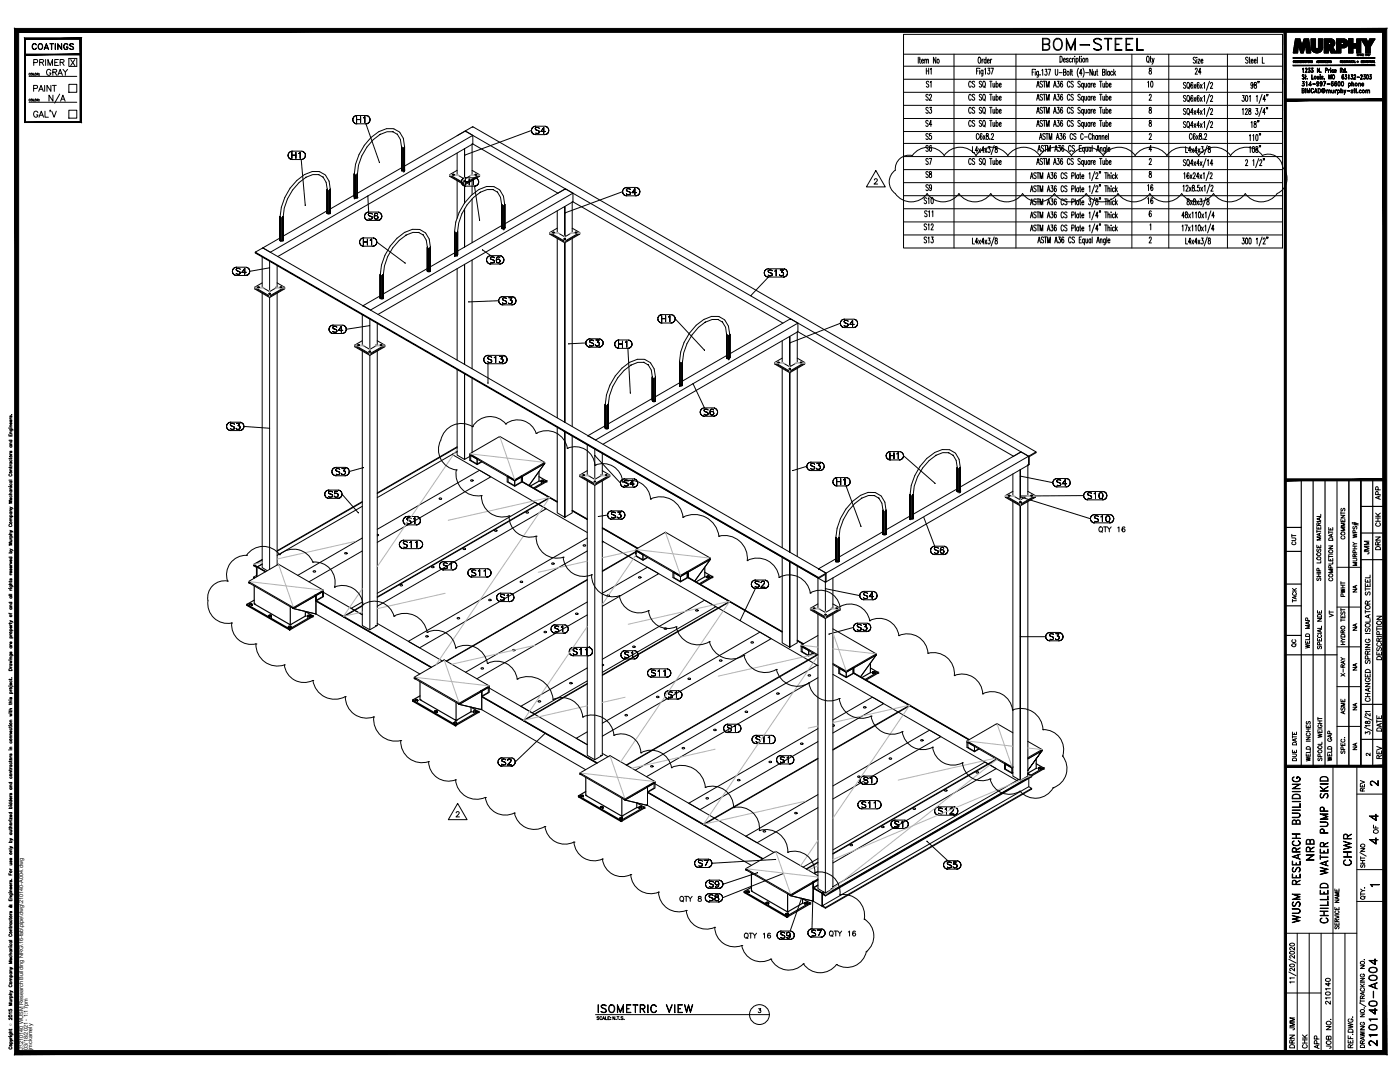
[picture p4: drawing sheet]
<svg xmlns="http://www.w3.org/2000/svg" width="559mm" height="432mm" viewBox="0 0 559 432" stroke-linecap="round" stroke-linejoin="round" font-family="sans-serif">
<defs><g id="words">
<text font-size="8.4" x="414.9" y="21.2">BOM-STEEL</text>
<g font-size="7.1">
<text x="18.3" y="42.3">N/A</text>
<text x="550.7" y="418.7" transform="rotate(-90 550.7 418.7)">210140-A004</text>
</g>
<g font-size="6.6">
<text x="525.3" y="344.7" transform="rotate(-90 525.3 344.7)">NRB</text>
<text x="540.5" y="346.8" transform="rotate(-90 540.5 346.8)">CHWR</text>
<text x="520" y="369.4" transform="rotate(-90 520 369.4)">WUSM RESEARCH BUILIDING</text>
<text x="530.9" y="369.7" transform="rotate(-90 530.9 369.7)">CHILLED WATER PUMP SKID</text>
<text x="237.4" y="405.3">ISOMETRIC VIEW</text>
</g>
<g font-size="5.7">
<text x="11.6" y="21.2">COATINGS</text>
<text x="12.3" y="27.5">PRIMER</text>
<text x="17.3" y="31.4">GRAY</text>
<text x="12.3" y="37.7">PAINT</text>
<text x="368.3" y="41.3">S2</text>
<text x="368.3" y="46.6">S3</text>
<text x="368.3" y="51.9">S4</text>
<text x="368.3" y="61.7">S6</text>
<text x="368.3" y="67">S7</text>
<text x="545.4" y="328.8">4</text>
<text x="545.4" y="338">4</text>
<text x="270.2" y="361.2">QTY 8</text>
</g>
<g font-size="5.3">
<text x="461.1" y="36" transform="rotate(-90 461.1 36)">10</text>
<text x="475.9" y="30.7">24</text>
<text x="368.3" y="56.8">S5</text>
<text x="368.3" y="72">S8</text>
<text x="372.5" y="77.3" transform="rotate(-90 372.5 77.3)">S9</text>
<text x="461.1" y="77.3" transform="rotate(-90 461.1 77.3)">16</text>
<text x="461.1" y="82.6" transform="rotate(-90 461.1 82.6)">16</text>
<text x="367.6" y="98.1">S13</text>
<text x="437.4" y="213.8">QTY 16</text>
<text x="552.4" y="293.2" transform="rotate(-90 552.4 293.2)">DATE</text>
<text x="552.4" y="304.1" transform="rotate(-90 552.4 304.1)">REV</text>
<text x="545.7" y="314.7">2</text>
<text x="296" y="375.7">QTY 16</text>
<text x="329.8" y="375">QTY 16</text>
<text x="532" y="402.2" transform="rotate(-90 532 402.2)">210140</text>
<text x="522.8" y="419.5" transform="rotate(-90 522.8 419.5)">CHK</text>
<text x="532.3" y="419.5" transform="rotate(-90 532.3 419.5)">JOB NO.</text>
</g>
<g font-size="4.9">
<text x="372.5" y="30.7" transform="rotate(-90 372.5 30.7)">H1</text>
<text x="372.5" y="36" transform="rotate(-90 372.5 36)">S1</text>
<text x="551.7" y="200.4" transform="rotate(-90 551.7 200.4)">APP</text>
<text x="551.7" y="211.3" transform="rotate(-90 551.7 211.3)">CHK</text>
<text x="518.2" y="218.7" transform="rotate(-90 518.2 218.7)">CUT</text>
<text x="551.7" y="220.5" transform="rotate(-90 551.7 220.5)">DRN</text>
<text x="547.2" y="222.2" transform="rotate(-90 547.2 222.2)">JMM</text>
<text x="542.6" y="237.4" transform="rotate(-90 542.6 237.4)">NA</text>
<text x="533" y="247.3" transform="rotate(-90 533 247.3)">VT</text>
<text x="542.6" y="252.9" transform="rotate(-90 542.6 252.9)">NA</text>
<text x="518.2" y="259.3" transform="rotate(-90 518.2 259.3)">QC</text>
<text x="542.6" y="268.8" transform="rotate(-90 542.6 268.8)">NA</text>
<text x="542.6" y="284.7" transform="rotate(-90 542.6 284.7)">NA</text>
<text x="542.6" y="300.6" transform="rotate(-90 542.6 300.6)">NA</text>
<text x="551" y="333.7" transform="rotate(-90 551 333.7)">OF</text>
<text x="517.5" y="412" transform="rotate(-90 517.5 412)">JMM</text>
<text x="517.5" y="419.5" transform="rotate(-90 517.5 419.5)">DRN</text>
<text x="527.4" y="419.8" transform="rotate(-90 527.4 419.8)">APP</text>
<text x="540.8" y="419.5" transform="rotate(-90 540.8 419.5)">REF.DWG.</text>
</g>
<g font-size="4.4">
<text x="537.6" y="216.3" transform="rotate(-90 537.6 216.3)">COMMENTS</text>
<text x="537.6" y="239.2" transform="rotate(-90 537.6 239.2)">PWHT</text>
<text x="518.2" y="241.7" transform="rotate(-90 518.2 241.7)">TACK</text>
<text x="523.5" y="260" transform="rotate(-90 523.5 260)">WELD MAP</text>
<text x="537.6" y="258.6" transform="rotate(-90 537.6 258.6)">HYDRO TEST</text>
<text x="537.6" y="270.9" transform="rotate(-90 537.6 270.9)">X-RAY</text>
<text x="537.6" y="286.1" transform="rotate(-90 537.6 286.1)">ASME</text>
<text x="518.2" y="304.8" transform="rotate(-90 518.2 304.8)">DUE DATE</text>
<text x="528.5" y="304.8" transform="rotate(-90 528.5 304.8)">SPOOL WEIGHT</text>
<text x="532.3" y="304.8" transform="rotate(-90 532.3 304.8)">WELD GAP</text>
<text x="537.6" y="302" transform="rotate(-90 537.6 302)">SPEC.</text>
<text x="545.4" y="316.8" transform="rotate(-90 545.4 316.8)">REV</text>
</g>
<text font-size="4" x="544" y="302.7">2</text>
<text font-size="3.5" x="545.7" y="354.9">1</text>
<g font-size="2.2">
<text x="9.3" y="419" transform="rotate(-90 9.3 419)">J:\210140 WUSM Research Building NRG\16-fab\pipe\dwg\210140-A004.dwg</text>
<text x="11.2" y="419" transform="rotate(-90 11.2 419)">03/18/2021 - 1:17pm</text>
<text x="12.9" y="418.9" transform="rotate(-90 12.9 418.9)">jmckamely</text>
</g>
<text font-size="1.3" x="4.7" y="409.4" transform="rotate(-90 4.7 409.4)">Ó</text>
</g></defs>
<!-- layer: AR-STL -->
<g fill="none" stroke="#000" stroke-width=".4">
<path d="M140.8 47.8l.1 .5-.1-.5M140.9 47.2l-.1 .6 .1-.6M140.9 48.3l.2 .4-.2-.4M141.1 46.8l-.2 .4 .2-.4M141.1 48.7l.4 .4-.4-.4M141.5 46.4l-.4 .4 .4-.4M141.5 49.1l.4 .3-.4-.3M141.9 46.2l-.4 .2 .4-.2M141.9 49.4h.6h-.6M142.3 46.6v2.3v-2.3M142.3 47.7h1.6h-1.6M142.5 46.1l-.6 .1 .6-.1"/>
<path d="M142.5 49.4h3.5M142.5 46.1h3.5M143.9 46.6v2.3v-2.3M145 47l.3-.1-.3 .1M145.3 46.9l.3-.3-.3 .3M145.6 46.6v2.3v-2.3M146 49.4h.6h-.6M146 49.4l5.4 15.4M146.6 46.2l-.6-.1 .6 .1M146.6 49.4l.4-.3-.4 .3M147 46.4l-.4-.2 .4 .2M147 49.1l.4-.4-.4 .4"/>
<path d="M147.4 46.8l-.4-.4 .4 .4M147.4 48.7l.2-.4-.2 .4M147.6 47.2l-.2-.4 .2 .4M147.6 48.3l.1-.5-.1 .5M147.7 47.8l-.1-.6 .1 .6M156.7 52.5l.3 .1h-2.5l-2.8 1.1 .1-.1a20.2 20.2 0 0 0-9.1 15.9v9.1M156.8 52.6l1.9 1.1-.1-.2M158.6 53.6l1.2 2.1 .5 2.9v-.2M160.3 58.4v9.3zM160.3 58.6v9.2M160.3 58.4v9.7l.1-.2M160.3 58.6v9.1z"/>
<path d="M160.3 58.4v9.2zM160.4 58.8v9.1l.3 .1-.3-.1M160.7 58.9v9.1h.3h-.3h.3h-.3v.4M161 58.9v9.1l.3-.1-.3 .1M161.3 58.8v9.8M161.5 58.6a6.3 6.3 0 0 0-3.1-6.7 6.3 6.3 0 0 0-7.3 .7 21.1 21.1 0 0 0-9.7 16.7v9.1M161.5 58.4v9.3zM161.5 58.4l-.1 9.5M185.4 59.4v12.1l-2.9-1.8v-8.6M185.4 52.5l-2.9 1.6M185.7 52.3l224.8 129.8v3.4l.3-.1-.3-.2M185.7 52.6v-.3l-24.2 14"/>
<path d="M185.7 52.3l3 1.7M188.4 57.6v12.1l-3 1.8v-12.1v12.1M188.4 57.3l.3 .1-77.8 45M188.7 50.8v-.3l224.8 129.8v.4l-.2-.2M188.7 50.5l-3 1.8M212.1 52.1l.1 .5-.1-.5M212.1 52.1l-26.6 9.8M212.2 51.5l-.1 .6 .1-.6M212.2 52.6l.2 .4-.2-.4M212.4 51.1l-.2 .4 .2-.4M212.4 53l.4 .4-.4-.4M212.8 50.7l-.4 .4 .4-.4"/>
<path d="M212.8 53.4l.5 .2-.5-.2M213.3 50.5l-.5 .2 .5-.2M213.3 53.6l.5 .1-.5-.1M213.7 51.2v.2v-.2M213.7 51.4l.1 .2-.1-.2M213.8 50.4l-.5 .1 .5-.1M213.8 51.6h.1M213.8 53.7h3.6M213.8 50.4h3.6M213.9 51l-.2 .2 .2-.2M213.9 53.1l-.2-.2 .2 .2M213.9 51.8l.2 .1-.2-.1"/>
<path d="M214.1 51.9l.7 .2-.7-.2M214.2 50.9l-.3 .1 .3-.1M214.2 53.3l-.3-.2 .3 .2M214.7 50.9h-.5h.5M214.7 53.3h-.5h.5M214.8 52.1l.2 .1-.2-.1M215 51l-.3-.1 .3 .1M215 53.1l-.3 .2 .3-.2M215 52.2h.1M215.1 52.3l.1 .3-.1-.3M215.2 51.2l-.2-.2 .2 .2M215.2 52.9l-.2 .2 .2-.2"/>
<path d="M215.2 52.6v.3v-.3M215.9 52.5h1.7h-1.7M217 50.9l-1.1 1.6 1.1-1.6M217 50.9v2.4v-2.4M217.4 53.7l.5-.1-.5 .1M217.9 50.5l-.5-.1 .5 .1M217.9 53.6l.5-.2-.5 .2M218.4 50.7l-.5-.2 .5 .2M218.4 53.4l.3-.4-.3 .4M218.7 51.1l-.3-.4 .3 .4M218.7 53l.2-.4-.2 .4M218.9 51.5l-.2-.4 .2 .4"/>
<path d="M218.9 52.6l.1-.5-.1 .5M219 52.1l-.1-.6 .1 .6M115 62l.1 .5-.1-.5M115.1 61.5l-.1 .5 .1-.5M115.1 62.5l.2 .5-.2-.5M115.3 61l-.2 .5 .2-.5M115.3 63l.4 .3-.4-.3M115.7 60.7l-.4 .3 .4-.3M115.7 63.3l.5 .3-.5-.3M116.2 60.4l-.5 .3 .5-.3M116.2 63.6l.5 .1-.5-.1M116.5 60.8v2.4v-2.4"/>
<path d="M116.5 61.9h1.6h-1.6M116.7 60.3l-.5 .1 .5-.1M116.7 63.7h3.5M116.7 60.3h3.5M118.1 60.8v2.4v-2.4M119.3 61.3l.2-.2-.2 .2M119.5 61.1l.3-.3-.3 .3M119.8 60.8v2.4v-2.4M120.2 63.7l.5-.1-.5 .1M120.2 63.7l1.6 18.2M120.7 60.4l-.5-.1 .5 .1M120.7 63.6l.5-.3-.5 .3"/>
<path d="M121.2 60.7l-.5-.3 .5 .3M121.2 63.3l.4-.3-.4 .3M121.6 61l-.4-.3 .4 .3M121.6 63l.2-.5-.2 .5M121.8 61.5l-.2-.5 .2 .5M121.8 62.5l.1-.5-.1 .5M121.9 62l-.1-.5 .1 .5M128.9 70.6l.2 .2-2-1.2 .2 .1h-2.5l-2.6 1a20 20 0 0 0-9.2 15.9v9.1M129 70.7l1.2 2.1 .4 2.9v-.2M130.6 75.5v9.3zM130.6 75.5v9.3v-9.1M130.6 75.7v9.1z"/>
<path d="M130.6 75.5v9.2zM130.8 75.9v9.1l.3 .1-.3-.1M131.1 76v9.1h.3h-.3h.3h-.3v.4M131.4 76v9.1l.3-.1-.3 .1M131.7 75.9v9.5M131.8 75.7a6.3 6.3 0 0 0-3-6.7 6.3 6.3 0 0 0-7.3 .7 21.1 21.1 0 0 0-9.7 16.7v9.1M131.8 75.5v9.3zM131.8 75.5v9.8M141.4 69.3v9.3zM141.4 78.4l.2 .4M141.4 69.5v9.1zM141.4 69.3v9.1z"/>
<path d="M141.4 78.4l.2 .4zM141.4 69.3v9.3M141.4 77.9l-9.6 5.5M141.5 78.6v.7v-.7v.7v-.7l.1 .2M141.5 78.8v-.4v.9M141.6 69.6v9.2M141.6 78.8v.4M141.9 78.9l-.3-.1 .3 .1M141.9 69.7v9.2h.3h-.3v.3M142.2 78.9h-.3h.3M142.2 69.7v9.2l.3-.1-.3 .4M142.5 78.8l-.3 .1 .3-.1"/>
<path d="M142.5 69.6v9.6M142.6 78.4v.4zM142.6 78.6v.4M142.6 78.6l-.1 .2 .1-.2M142.6 78.8v-.4v.6M142.7 78.6l-.1 .4M142.7 78.4v.2v-9.3v9.3M142.7 69.3v9.3zM142.7 78.4v.2v-.2M146.8 78.3l.4 6.3M160.3 67.7l.6 .3zM160.3 67.6l.1 .3z"/>
<path d="M160.3 67.9v-.3v.5M160.3 67.7l.1 .2M160.3 67l-17.6 10.1M160.4 67.9l-.1-.2 .6 .3-.5-.1 .3 .1-.3-.1v.4M161 68l.3-.1-.3 .1v.7M161.4 67.6v.3M161.5 67.7l-.1 .8v-.9v.3M161.5 67.6v-9.2v9.3M161.5 67.7h.1M179.5 69.7v.4l.2-.2M179.7 70.2l-.2 .2v-.3l5.9 3.4v-.3M182.5 68l-3 1.7 5.9 3.5 6-3.5-3-1.7"/>
<path d="M182.5 72.1v15M184.1 72.6l.1 .5-.1-.5M184.2 72.1l-.1 .5 .1-.5M184.2 73.1l.3 .5-.3-.5M184.5 71.6l-.3 .5 .3-.5M184.5 73.6l.4 .4-.4-.4M184.9 71.2l-.4 .4 .4-.4M184.9 74l.4 .2-.4-.2M185.3 71l-.4 .2 .4-.2M185.3 74.2l.5 .1-.5-.1M185.5 61.9h.1M185.7 71.4v2.4v-2.4"/>
<path d="M185.7 72.6h1.6h-1.6M185.8 71h-.5h.5M185.8 74.3h3.6M185.8 71h3.6M187.3 71.4v2.4v-2.4M188.4 71.9l.2-.1-.2 .1M188.4 72.1v5.6M188.4 79.4v17.5M188.6 71.8l.4-.4-.4 .4M189 71.4v2.4v-2.4M189.4 74.3l.5-.1-.5 .1M189.4 74.3l2 13.5"/>
<path d="M189.9 71h-.5h.5M189.9 74.2l.5-.2-.5 .2M190.4 71.2l-.5-.2 .5 .2M190.4 74l.4-.4-.4 .4M190.8 71.6l-.4-.4 .4 .4M190.8 73.6l.2-.5-.2 .5M191 72.1l-.2-.5 .2 .5M191 73.1l.1-.5-.1 .5M191.1 72.6l-.1-.5 .1 .5M191.1 69.9l.3 .2-6 3.4v.3l-5.9-3.4M191.1 70.2l.3 .2M191.4 69.7v.7l-6 3.4v7.2"/>
<path d="M196.7 75.6h.2h-2.5l-2.6 1.1a20 20 0 0 0-9.2 15.8v9.6M196.8 75.6l1.7 1M198.6 76.7l1.2 2 .4 3v-.2M222.7 77.1l-34-19.7v-3.4l-80.8 46.7-3-1.8 6.9-3.9M225.4 75.5l-3 1.8M225.7 75.7v-.3l-24.3 14M225.7 75.4l3 1.7M248.5 76.5l.1 .5-.1-.5M248.5 76.5l-23 8.5M248.6 76l-.1 .5 .1-.5M248.6 77l.2 .5-.2-.5M248.8 75.5l-.2 .5 .2-.5"/>
<path d="M248.8 77.5l.4 .4-.4-.4M249.2 75.1l-.4 .4 .4-.4M249.2 77.9l.4 .2-.4-.2M249.6 74.9l-.4 .2 .4-.2M249.6 78.1h.5h-.5M250 75.6v.3v-.3M250 75.9l.1 .2-.1-.2M250.1 74.8l-.5 .1 .5-.1M250.1 76.1h.1M250.1 78.1h3.6M250.1 74.8h3.6M250.2 75.4l-.2 .2 .2-.2"/>
<path d="M250.2 77.6l-.2-.3 .2 .3M250.2 76.2l.3 .1-.3-.1M250.5 76.3l.7 .2-.7-.2M250.6 75.3l-.4 .1 .4-.1M250.6 77.7l-.4-.1 .4 .1M251 75.3h-.4h.4M251 77.7h-.4h.4M251.2 76.5l.2 .2-.2-.2M251.4 75.4l-.4-.1 .4 .1M251.4 77.6l-.4 .1 .4-.1M251.4 76.7h.1M251.5 76.8l.1 .2-.1-.2"/>
<path d="M251.6 75.6l-.2-.2 .2 .2M251.6 77.3l-.2 .3 .2-.3M251.6 77v.3v-.3M252.3 76.9h1.7h-1.7M253.4 75.3l-1.1 1.6 1.1-1.6M253.4 75.3v2.4v-2.4M253.7 78.1h.6h-.6M254.3 74.9l-.6-.1 .6 .1M254.3 78.1l.4-.2-.4 .2M254.7 75.1l-.4-.2 .4 .2M254.7 77.9l.4-.4-.4 .4M255.1 75.5l-.4-.4 .4 .4"/>
<path d="M255.1 77.5l.2-.5-.2 .5M255.3 76l-.2-.5 .2 .5M255.3 77l.1-.5-.1 .5M255.4 76.5l-.1-.5 .1 .5M104.9 98.9l-3 1.7 224.8 129.9v.3l-224.8-129.8v-.4M104.9 98.9l224.8 129.8v3.5M104.9 98.9v.3M111.8 86.4v9.3zM111.8 95.5l.2 .4M111.8 86.6v9.1zM111.8 86.4v9.1zM111.8 95.5l.2 .4z"/>
<path d="M111.8 86.4v9.3M111.8 95.7v.4v-.4v.4v-.4l.2 .2M111.8 95.9v-.4v.6M112 86.7v9.2M112 95.9v.4M112.3 96l-.3-.1 .3 .1M112.3 86.8v9.2h.3h-.3v.4M112.6 96h-.3h.3M112.6 86.8v9.2l.3-.1-.3 .1v.4M112.9 95.9l-.3 .1 .3-.1M112.9 86.7v9.6M113 95.7l-.1 .2 .1-.2"/>
<path d="M113 95.5v.6zM113 95.7v.4M113 95.5v.2v-9.3v9.3M113 86.4v9.3zM113 95.5v.2v-.2M130.6 84.8l.6 .3zM130.6 84.9v.4l.2-.3M130.6 84.7l.2 .3zM130.6 85.1v-.4v.6M130.6 84.8l.2 .2M130.6 84.1l-17.6 10.1M130.8 85l-.2-.2 .6 .3-.4-.1 .3 .1-.3-.1v.4"/>
<path d="M131.4 85.1l.3-.1-.3 .5M131.8 84.7v.6M131.8 84.8v.5M131.8 84.7v-9.2v9.3M131.8 84.8h.1M143.5 96.6l.1 .5-.1-.5M143.6 96.1l-.1 .5 .1-.5M143.6 97.1l.2 .5-.2-.5M143.8 95.6l-.2 .5 .2-.5M143.8 97.6l.4 .4-.4-.4M144.2 95.3l-.4 .3 .4-.3M144.2 98l.5 .2-.5-.2"/>
<path d="M144.7 95l-.5 .3 .5-.3M144.7 98.2l.5 .1-.5-.1M145 95.4v2.4v-2.4M145 96.6h1.6h-1.6M145.2 95h-.5h.5M145.2 98.3h3.6M145.2 95h3.6M145.5 86.3l.1 .5-.1-.5M145.6 85.8l-.1 .5 .1-.5M145.6 86.8l.2 .5-.2-.5M145.8 85.3l-.2 .5 .2-.5M145.8 87.3l.4 .4-.4-.4"/>
<path d="M146.2 85l-.4 .3 .4-.3M146.2 87.7l.4 .2-.4-.2M146.6 95.4v2.4v-2.4M146.6 84.7l-.4 .3 .4-.3M146.6 87.9l.6 .1-.6-.1M147 85.5v.2v-.2M147 85.7l.1 .2-.1-.2M147.1 85.9h.1M147.2 84.6l-.6 .1 .6-.1M147.2 88h3.5M147.2 84.6h3.5M147.2 85.2l-.2 .3 .2-.3"/>
<path d="M147.2 87.4l-.2-.2 .2 .2M147.2 86l.2 .1-.2-.1M147.4 86.1l.7 .3-.7-.3M147.6 85.1l-.4 .1 .4-.1M147.6 87.5l-.4-.1 .4 .1M147.7 95.8h.3h-.3M148 95.8l.3-.4-.3 .4M148 85.1h-.4h.4M148 87.5h-.4h.4M148.1 86.4l.3 .1-.3-.1M148.3 95.4v2.4v-2.4M148.4 85.2l-.4-.1 .4 .1"/>
<path d="M148.4 87.4l-.4 .1 .4-.1M148.4 86.5h.1M148.5 86.6l.1 .2-.1-.2M148.6 85.5l-.2-.3 .2 .3M148.6 87.2l-.2 .2 .2-.2M148.6 86.8v.4v-.4M148.8 98.3l.5-.1-.5 .1M149.3 95h-.5h.5M149.3 98.2l.4-.2-.4 .2M149.4 86.1v.6v-.6M149.5 85.6l-.1 .5 .1-.5M149.5 86.4v.8z"/>
<path d="M149.5 87.2l.2 .2-.2-.2M149.7 95.3l-.4-.3 .4 .3M149.7 98l.4-.4-.4 .4M149.7 85.2l-.2 .4 .2-.4M149.7 86.1l-.2 .3 .2-.3M149.7 87.4l.4 .1-.4-.1M150.1 85.1l-.4 .1 .4-.1M150.1 86l-.4 .1 .4-.1M150.1 87.5h.1M150.1 95.6l-.4-.3 .4 .3M150.1 97.6l.2-.5-.2 .5M150.2 86h.1"/>
<path d="M150.2 87.5l.3-.1-.3 .1M150.3 85.1h-.2h.2M150.3 96.1l-.2-.5 .2 .5M150.3 97.1l.1-.5-.1 .5M150.4 96.6l-.1-.5 .1 .5 11.3 8.4M150.5 86.1l-.3-.1 .3 .1M150.5 87.4l.2-.2-.2 .2M150.6 85.2l-.3-.1 .3 .1M150.7 88l.6-.1-.6 .1M150.7 86.4l-.2-.3 .2 .3M150.7 85.5l-.1-.3 .1 .3M150.7 87.2l.2-.4-.2 .4"/>
<path d="M150.7 86.4l.2 .4zM151.3 84.7l-.6-.1 .6 .1M151.3 87.9l.4-.2-.4 .2M151.7 85l-.4-.3 .4 .3M151.7 87.7l.4-.4-.4 .4M152.1 85.3l-.4-.3 .4 .3M152.1 87.3l.2-.5-.2 .5M152.3 85.8l-.2-.5 .2 .5M152.3 86.8l.1-.5-.1 .5M152.4 86.3l-.1-.5 .1 .5M167 92.7l.3 .1h-2.5l-2.6 1a20 20 0 0 0-9.2 15.8v9.6M167.1 92.8l1.8 .9"/>
<path d="M169 93.8l1.1 2 .5 2.8M170.6 98.6v9.4zM170.6 98.6v9.4v-9.2M170.6 98.8v9.2zM170.6 98.6v9.1zM170.8 99v9.1l.2 .1-.2-.1M171 99.1v9.1h.4h-.4h.4h-.4v.3M171.4 99.1v9.1l.2-.1-.2 .4M171.6 99v9.1M171.8 98.8a6.4 6.4 0 0 0-3.1-6.7 6.4 6.4 0 0 0-7.3 .7 21.2 21.2 0 0 0-9.6 16.7v9.1M171.8 98.6v9.4zM171.8 98.6v9.7"/>
<path d="M181.4 92.4v9.3zM181.4 92.5v9.9v-.9M181.4 92.5v9.2zM181.4 92.4v9.1zM181.4 92.4v.1M181.6 92.7v9.6M181.9 92.8v9.1h.3h-.3v.4M182.2 92.8v9.5M182.5 92.7v9.5M182.6 92.4v9.3zM185.4 81.1l-2.1 3.7-1.4 3.8-.5 3.8v9.1M185.4 81.1a15 15 0 0 1 8.8-6.7 5.6 5.6 0 0 1 6.8 3.9l.4 3.4"/>
<path d="M185.4 81v-7.2v7.2M185.4 83.5v15.1M192.6 99.7l3.3 2.3M200.2 81.5v9.3zM200.2 81.5v9.3v-9.1M200.2 90.8l.6 .3zM200.2 90.8v.4v-.4v.4v-.4l.2 .2M200.2 81.7v9.1zM200.2 81.5v9.1zM200.2 90.6l.2 .4zM200.2 91v-.3v.5M200.2 90.7l.2 .3z"/>
<path d="M200.2 90.8l.2 .2M200.2 90l-17.6 10.2M200.4 91l-.2-.2 .6 .3-.4-.1 .3 .1-.3-.1v.4M200.4 81.9v9.1l.3 .1-.3-.1M200.7 82v9.1h.3h-.3h.3h-.3v.3M201 82v9.1l.3-.1-.3 .1 .3-.1-.3 .1v.7M201.3 91l.1-.2zM201.3 81.9v9.8M201.4 90.7v.5M201.4 90.8v.4M201.4 90.6v-9.1v9.3M201.4 81.5v9.3z"/>
<path d="M201.4 90.8h.1M201.4 81.5v9.7M219.4 92.8v.3l.3-.1M219.7 93.3l-.3 .1v-.3l6 3.5v-.3M220.6 92.8h.6zM222.4 91.1l-3 1.7 6 3.5 6-3.5-3-1.7M222.4 95.2v71.6M225.2 95.3l.5 .1-.4 .2zM225.4 82.4v12.1l-3-1.7v-8.6M225.5 85h.1M228.4 80.7v12.1l-3 1.7v-12.1v12.1M228.4 80.4l.3 .1-77.8 45"/>
<path d="M228.4 95.2v75M228.6 80.5l83.9 48.4M228.7 80.5v-3.4l-80.8 46.6-3-1.7 6.9-4M229.6 92.8h.6zM231.1 93l.3 .1-6 3.5v.3l-6-3.5M231.1 93.3l.3 .1M231.4 92.8v.6l-6 3.5v71.6M92.8 108.3v.5v-.5M92.8 107.8v.5v-.5M92.8 108.8l.3 .5-.3-.5M93.1 107.3l-.3 .5 .3-.5M93.1 109.3l.4 .3-.4-.3"/>
<path d="M93.5 106.9l-.4 .4 .4-.4M93.5 109.6l.4 .3-.4-.3M93.9 106.7l-.4 .2 .4-.2M93.9 109.9h.5h-.5M94.3 107.4v.3v-.3M94.3 107.7l.1 .2-.1-.2M94.4 107.9h.1M94.4 106.6l-.5 .1 .5-.1M94.4 109.9h3.6M94.4 106.6h3.6M94.5 107.2l-.2 .2 .2-.2M94.5 109.3l-.2-.2 .2 .2"/>
<path d="M94.5 108l.2 .1-.2-.1M94.7 108.1l.7 .2-.7-.2M94.9 107.1l-.4 .1 .4-.1M94.9 109.5l-.4-.2 .4 .2M95.3 107.1h-.4h.4M95.3 109.5h-.4h.4M95.4 108.3l.2 .2-.2-.2M95.6 107.2l-.3-.1 .3 .1M95.6 109.3l-.3 .2 .3-.2M95.6 108.5h.1M95.8 108.6l.1 .2-.1-.2M95.9 107.4l-.3-.2 .3 .2"/>
<path d="M95.9 109.1l-.3 .2 .3-.2M95.9 108.8v.3v-.3M96.6 108.7h1.7h-1.7M97.7 107.1l-1.1 1.6 1.1-1.6M97.7 107.1v2.4v-2.4M98 109.9h.5h-.5M98.5 106.7l-.5-.1 .5 .1M98.5 109.9l.5-.3-.5 .3M99 106.9l-.5-.2 .5 .2M99 109.6l.4-.3-.4 .3M99.4 107.3l-.4-.4 .4 .4M99.4 109.3l.2-.5-.2 .5"/>
<path d="M99.6 107.8l-.2-.5 .2 .5M99.6 108.8l.1-.5-.1 .5M99.7 108.3l-.1-.5 .1 .5M101.6 114.6v.4l.3-.2M101.9 115.1l-.3 .2v-.3l6 3.4v-.3M102.2 100.8l-.3 .2M104.6 117v109.5l2.1 1.3M104.6 102.5v12.1l3 1.8 3-1.8v-8.6M104.6 112.9l-3 1.7 6 3.5 6-3.5-3-1.7M107.5 106.8h.1M107.5 106.9l-7.8 1.4M107.6 104.3v12.1"/>
<path d="M109.9 114.6h.7M110.6 117v108.5M111.8 114.6l.6 .1zM113.3 114.8l.3 .2-6 3.4v.3l-6-3.4M113.3 115.1l.3 .2M113.6 114.6v.7l-6 3.4v108.5M151.8 109.5v9.3zM151.8 109.6v9.5v-.5M151.8 109.6v9.2zM151.8 109.5v9.1zM151.8 118.6l.1 .4zM151.8 119v-.4v.5"/>
<path d="M151.8 109.5v.1M151.9 109.8l.1 9.5M152.2 119h-.3h.3M152.2 109.9v9.1h.4h-.4v.4M152.6 119h-.4h.4M152.6 109.9v9.1h.2l-.2 .4M152.8 119h-.2h.2M152.8 109.8v9.5M153 118.8l-.2 .2 .2-.2M153 118.6v.6M153 118.8v.4M153 118.6v-9.1v9.3"/>
<path d="M153 109.5v9.3zM153 118.6h.1M170.6 107.8v.5zM170.6 107.9l.6 .3zM170.6 107.7l.2 .4zM170.6 108.2v-.4v.5M170.6 107.8l.2 .3zM170.6 107.1l-17.6 10.2M170.8 108.1l-.2-.2 .6 .3-.4-.1 .2 .1-.2-.1v.4M171.6 108.1l.2-.1zM171.6 108.1l.2-.1-.2 .5M171.8 108v.3"/>
<path d="M171.8 108v-9.4v9.7M171.8 108v-.3v.3M181.4 101.5l.2 .4zM181.4 101.9v-.4v.9M181.4 100.9l-9.6 5.6M181.9 101.9h-.3h.3M182.2 101.9h-.3h.3M182.5 101.9h-.3h.3M182.5 107.2v36.5M182.6 101.7l-.1 .2 .1-.2M182.6 101.5v.6M182.6 101.7v.4"/>
<path d="M182.6 101.5v-9.1v9.3M182.6 101.5h.1M185.4 105.5v39.9M188.4 103.8v43.4M194.2 103.7l.1 .5-.1-.5M194.3 103.2l-.1 .5 .1-.5M194.3 104.2l.2 .5-.2-.5M194.5 102.7l-.2 .5 .2-.5M194.5 104.7l.4 .4-.4-.4M194.9 102.4l-.4 .3 .4-.3M194.9 105.1l.5 .2-.5-.2M195.4 102.1l-.5 .3 .5-.3"/>
<path d="M195.4 105.3l.5 .1-.5-.1M195.7 102.9v.2v-.2M195.7 103.1l.1 .2-.1-.2M195.8 103.3h.1M195.9 102l-.5 .1 .5-.1M195.9 105.4h3.5M195.9 102h3.5M196 102.6l-.3 .3 .3-.3M196 104.8l-.3-.2 .3 .2M196 103.4l.2 .1-.2-.1M196.2 103.5l.6 .3-.6-.3M196.3 102.5l-.3 .1 .3-.1"/>
<path d="M196.3 104.9l-.3-.1 .3 .1M196.8 102.5h-.5h.5M196.8 104.9h-.5h.5M196.8 103.8l.3 .1-.3-.1M197.1 102.6l-.3-.1 .3 .1M197.1 104.8l-.3 .1 .3-.1M197.1 103.9h.1M197.2 104l.1 .2-.1-.2M197.3 102.9l-.2-.3 .2 .3M197.3 104.6l-.2 .2 .2-.2M197.3 104.2v.4v-.4M198.1 103.5v.6v-.6"/>
<path d="M198.2 103l-.1 .5 .1-.5M198.2 103.8v.8zM198.2 104.6l.3 .2-.3-.2M198.5 102.6l-.3 .4 .3-.4M198.5 103.5l-.3 .3 .3-.3M198.5 104.8l.3 .1-.3-.1M198.8 102.5l-.3 .1 .3-.1M198.8 103.4l-.3 .1 .3-.1M198.8 104.9h.1M198.9 103.4h.1M198.9 104.9l.4-.1-.4 .1M199 102.5h-.2h.2"/>
<path d="M199.1 119.5v.5v-.5M199.3 103.5l-.4-.1 .4 .1M199.3 104.8l.2-.2-.2 .2M199.3 102.6l-.3-.1 .3 .1M199.4 119l-.3 .5 .3-.5M199.4 105.4l.5-.1-.5 .1M199.5 103.8l-.2-.3 .2 .3M199.5 102.9l-.2-.3 .2 .3M199.5 104.6l.1-.4-.1 .4M199.5 103.8l.1 .4zM199.7 118.7l-.3 .3 .3-.3M199.9 102.1l-.5-.1 .5 .1"/>
<path d="M199.9 105.3l.5-.2-.5 .2M200.2 118.4l-.5 .3 .5-.3M200.4 102.4l-.5-.3 .5 .3M200.4 105.1l.4-.4-.4 .4M200.6 119.2v.2v-.2M200.6 119.4l.1 .2-.1-.2M200.7 119.6h.1M200.7 118.4h-.5h.5M200.7 118.4h3.6M200.8 102.7l-.4-.3 .4 .3M200.8 104.7l.2-.5-.2 .5M200.8 119l-.2 .2 .2-.2"/>
<path d="M200.8 119.7l.2 .1-.2-.1M201 119.8l.7 .3-.7-.3M201 103.2l-.2-.5 .2 .5M201 104.2l.1-.5-.1 .5M201.1 103.7l-.1-.5 .1 .5M201.2 118.8l-.4 .2 .4-.2M201.6 118.8h-.4h.4M201.9 119l-.3-.2 .3 .2M202.2 119.2l-.3-.2 .3 .2M203.1 118.8h1.2h-1.2M203.7 119.7h.3h-.3M204 119.7l.2 .1-.2-.1"/>
<path d="M204.2 119.8h.1M204.3 118.8l-.6 .9 .6-.9M204.3 120l.1 .3-.1-.3M204.8 118.4h-.5h.5M205.3 118.7l-.5-.3 .5 .3M205.7 119l-.4-.3 .4 .3M205.9 119.5l-.2-.5 .2 .5M305.1 108.9v.5v-.5M305.1 108.4v.5v-.5M305.1 109.4l.3 .5-.3-.5M305.4 108l-.3 .4 .3-.4M305.4 109.9l.3 .4-.3-.4"/>
<path d="M305.7 107.6l-.3 .4 .3-.4M305.7 110.3l.5 .2-.5-.2M306.2 107.4l-.5 .2 .5-.2M306.2 110.5l.5 .1-.5-.1M306.6 108.1v.2v-.2M306.6 108.3l.1 .2-.1-.2M306.7 107.3l-.5 .1 .5-.1M306.7 107.3h6M306.7 108.5h.1M306.8 107.9l-.2 .2 .2-.2M306.8 110l-.2-.2 .2 .2M306.8 108.6l.3 .2-.3-.2"/>
<path d="M307.1 108.8l.7 .2-.7-.2M307.2 107.7l-.4 .2 .4-.2M307.2 110.1l-.4-.1 .4 .1M307.6 107.7h-.4h.4M307.6 110.1h-.4h.4M307.8 109l.2 .1-.2-.1M308 107.9l-.4-.2 .4 .2M308 110l-.4 .1 .4-.1M308 109.1h.1M308.1 109.2l.1 .2-.1-.2M308.2 108.1l-.2-.2 .2 .2M308.2 109.8l-.2 .2 .2-.2"/>
<path d="M308.2 109.4v.4v-.4M309.2 108.2l.3-.1-.3 .1M309.5 108.1l.3-.4-.3 .4M309.8 107.7v2.4v-2.4M311.1 109.6l.3 .4zM311.4 107.7h1.2h-1.2M311.4 110l.7 .1zM312 108.6h.3h-.3M312.3 108.6l.2 .2-.2-.2M312.4 110l-.3 .1 .3-.1M312.5 108.8h.1M312.6 107.7l-.6 .9 .6-.9"/>
<path d="M312.6 109.8l-.2 .2 .2-.2M312.6 108.9l.2 .3-.2-.3M312.7 110.6l.5-.1-.5 .1M312.7 110.6h-6l-7 7.4M312.8 109.4l-.2 .4 .2-.4M312.8 109.2v.2v-.2M313.2 107.4l-.5-.1 .5 .1M313.2 110.5l.4-.2-.4 .2M313.6 107.6l-.4-.2 .4 .2M313.6 110.3l.4-.4-.4 .4M314 108l-.4-.4 .4 .4M314 109.9l.2-.5-.2 .5"/>
<path d="M314.2 108.4l-.2-.4 .2 .4M314.2 109.4l.1-.5-.1 .5M314.3 108.9l-.1-.5 .1 .5M131.3 131.4l.1 .5-.1-.5M131.4 130.9l-.1 .5 .1-.5M131.4 131.9l.3 .5-.3-.5M131.7 130.4l-.3 .5 .3-.5M131.7 132.4l.3 .4-.3-.4M132 130l-.3 .4 .3-.4M132 132.8l.5 .2-.5-.2M132.5 129.8l-.5 .2 .5-.2M132.5 133l.5 .1-.5-.1"/>
<path d="M132.8 130.6v.2v-.2M132.8 130.8l.2 .2-.2-.2M133 129.8h-.5h.5M133 131h.1M133 133.1h3.6M133 129.8h3.6M133.1 130.3l-.3 .3 .3-.3M133.1 132.5l-.3-.3 .3 .3M133.1 131.1l.2 .1-.2-.1M133.3 131.2l.7 .2-.7-.2M133.4 130.2l-.3 .1 .3-.1M133.4 132.6l-.3-.1 .3 .1"/>
<path d="M133.9 130.2h-.5h.5M133.9 132.6h-.5h.5M134 131.4l.2 .2-.2-.2M134.2 130.3l-.3-.1 .3 .1M134.2 132.5l-.3 .1 .3-.1M134.2 131.6h.1M134.3 131.7l.2 .2-.2-.2M134.5 130.6l-.3-.3 .3 .3M134.5 132.2l-.3 .3 .3-.3M134.5 131.9v.3v-.3M135.1 131.8h1.7h-1.7M136.2 130.2l-1.1 1.6 1.1-1.6"/>
<path d="M136.2 130.2v2.4v-2.4M136.6 133.1l.5-.1-.5 .1M137.1 129.8h-.5h.5M137.1 133l.4-.2-.4 .2M137.5 130l-.4-.2 .4 .2M137.5 132.8l.4-.4-.4 .4M137.9 130.4l-.4-.4 .4 .4M137.9 132.4l.2-.5-.2 .5M138.1 130.9l-.2-.5 .2 .5M138.1 131.9l.1-.5-.1 .5M138.2 131.4l-.1-.5 .1 .5M141.6 137.7v.3l.3-.1"/>
<path d="M141.9 138.2l-.3 .2v-.4l6 3.5v-.3M142.8 137.7l.6 .1-.4 .1zM144.6 125.6v12.1l3 1.7 3-1.7v-8.6M144.6 136l-3 1.7 6 3.5 6-3.5-3-1.7M144.9 122v.3M147.5 129.9h.1M147.5 130l-9.3 1.4M147.6 127.3v12.1M149.9 137.7h.7M151.8 137.7l.6 .1-.4 .1zM153.3 137.9l.3 .1-6 3.5v.3l-6-3.4M153.3 138.2l.3 .2"/>
<path d="M153.6 137.7v.7l-6 3.4v109.5M199.1 120v.5v-.5M199.1 120l-11.9 .5M199.1 120.5l.3 .5-.3-.5M199.4 121l.3 .4-.3-.4M199.7 121.4l.5 .2-.5-.2M200.2 121.6l.5 .1-.5-.1M200.7 121.7h3.6M200.8 121.1l-.2-.2 .2 .2M201.2 121.2l-.4-.1 .4 .1M201.6 121.2h-.4h.4M201.7 120.1l.2 .1-.2-.1"/>
<path d="M201.9 121.1l-.3 .1 .3-.1M201.9 120.2h.1M202.1 120.3l.1 .2-.1-.2M202.2 120.9l-.3 .2 .3-.2M202.2 120.5v.4v-.4M202.9 120.7l.2 .4zM203.1 121.1l.7 .1zM204.1 121.1l-.3 .1 .3-.1M204.3 121.7l.5-.1-.5 .1M204.3 120.9l-.2 .2 .2-.2M204.4 120.3l-.1 .6zM204.8 121.6l.5-.2-.5 .2"/>
<path d="M205.3 121.4l.4-.4-.4 .4M205.7 121l.2-.5-.2 .5M205.9 120.5l.1-.5-.1 .5M206 120l-.1-.5 .1 .5M227 137.2h.1M233.8 136.9l.1 .5-.1-.5M233.8 136.9l-6.8 .3M233.9 136.4l-.1 .5 .1-.5M233.9 137.4l.2 .5-.2-.5M234.1 135.9l-.2 .5 .2-.5M234.1 137.9l.4 .3-.4-.3M234.5 135.6l-.4 .3 .4-.3"/>
<path d="M234.5 138.2l.5 .3-.5-.3M235 135.3l-.5 .3 .5-.3M235 138.5l.5 .1-.5-.1M235.4 136v.3v-.3M235.4 136.3l.1 .2-.1-.2M235.5 136.5h.1M235.5 135.2l-.5 .1 .5-.1M235.5 138.6h3.6M235.5 135.2h3.6M235.6 135.8l-.2 .2 .2-.2M235.6 138l-.2-.2 .2 .2M235.6 136.6l.2 .1-.2-.1"/>
<path d="M235.8 136.7l.7 .2-.7-.2M235.9 135.7l-.3 .1 .3-.1M235.9 138.1l-.3-.1 .3 .1M236.4 135.7h-.5h.5M236.4 138.1h-.5h.5M236.5 136.9l.2 .1-.2-.1M236.7 135.8l-.3-.1 .3 .1M236.7 138l-.3 .1 .3-.1M236.7 137h.1M236.8 137.2l.1 .2-.1-.2M236.9 136l-.2-.2 .2 .2M236.9 137.8l-.2 .2 .2-.2"/>
<path d="M236.9 137.4v.4v-.4M237.6 137.6l.2 .4zM237.8 135.7h1.3h-1.3M237.8 138l.7 .1zM238.4 136.6h.4h-.4M238.8 136.6l.2 .1-.2-.1M238.9 138l-.4 .1 .4-.1M239 136.7h.1M239.1 138.6l.5-.1-.5 .1M239.1 135.7l-.7 .9 .7-.9M239.1 137.8l-.2 .2 .2-.2M239.1 136.8l.1 .4-.1-.4"/>
<path d="M239.2 137.2l-.1 .6zM239.6 135.3l-.5-.1 .5 .1M239.6 138.5l.4-.3-.4 .3M240 135.6l-.4-.3 .4 .3M240 138.2l.4-.3-.4 .3M240.4 135.9l-.4-.3 .4 .3M240.4 137.9l.3-.5-.3 .5M240.7 136.4l-.3-.5 .3 .5M240.7 137.4v-.5v.5M240.7 136.9v-.5v.5M245.4 137.3v.6v-.6M245.4 136.8v.5v-.5"/>
<path d="M245.4 137.9l.3 .4-.3-.4M245.7 136.4l-.3 .4 .3-.4M245.7 138.3l.3 .4-.3-.4M246 136l-.3 .4 .3-.4M246 138.7l.5 .2-.5-.2M246.5 135.8l-.5 .2 .5-.2M246.5 138.9l.5 .1-.5-.1M246.9 136.1v2.5v-2.5M246.9 137.3h1.6h-1.6M247 135.7l-.5 .1 .5-.1M247 139h3.6M247 135.7h3.6"/>
<path d="M248.5 136.1v2.5v-2.5M249.6 136.6l.3-.1-.3 .1M249.9 136.5l.3-.4-.3 .4M250.2 136.1v2.5v-2.5M250.6 139l.5-.1-.5 .1M250.6 139l1 17.8M251.1 135.8l-.5-.1 .5 .1M251.1 138.9l.5-.2-.5 .2M251.6 136l-.5-.2 .5 .2M251.6 138.7l.3-.4-.3 .4M251.9 136.4l-.3-.4 .3 .4M251.9 138.3l.3-.4-.3 .4"/>
<path d="M252.2 136.8l-.3-.4 .3 .4M252.2 137.9l.1-.6-.1 .6M252.3 137.3l-.1-.5 .1 .5M262.6 127.2v.5v-.5M262.6 126.7v.5v-.5M262.6 127.7l.3 .5-.3-.5M262.9 126.2l-.3 .5 .3-.5M262.9 128.2l.4 .4-.4-.4M263.3 125.9l-.4 .3 .4-.3M263.3 128.6l.4 .2-.4-.2M263.7 125.6l-.4 .3 .4-.3M263.7 128.8l.5 .1-.5-.1"/>
<path d="M264.1 126v2.4v-2.4M264.1 127.2h1.6h-1.6M264.2 125.6h-.5h.5M264.2 128.9h3.6M264.2 125.6h3.6M265.7 126v2.4v-2.4M266.8 126.5l.2-.1-.2 .1M267 126.4l.4-.4-.4 .4M267.4 126v2.4v-2.4M267.8 128.9l.5-.1-.5 .1M268.3 125.6h-.5h.5M268.3 128.8l.5-.2-.5 .2"/>
<path d="M268.8 125.9l-.5-.3 .5 .3M268.8 128.6l.4-.4-.4 .4M269.2 126.2l-.4-.3 .4 .3M269.2 128.2l.2-.5-.2 .5M269.4 126.7l-.2-.5 .2 .5M269.4 127.7l.1-.5-.1 .5M269.5 127.2l-.1-.5 .1 .5 11.7 12.5M286.5 127.5h.3h-2.6l-2.8 1.1 .2-.1a20.5 20.5 0 0 0-9.2 15.9v9.5M286.6 127.5l1.9 1.1-.2-.2M288.4 128.6l1.2 2 .4 3v-.2M290 133.4v9.3zM290 133.4v9.3v-9.1"/>
<path d="M290 133.6v9.1zM290 133.4v9.1zM290.2 133.7v9.1l.3 .1-.4-.2v-.2l.5 .5-.6-.5 .2 .3M290.5 133.8v9.1h.3h-.3h.3h-.3v.4M290.8 133.8v9.1l.3-.1-.3 .1 .2-.1-.2 .1v.7M291.1 133.7v9.1l.2-.1-.3 .9M291.3 133.6a6.4 6.4 0 0 0-3.1-6.7 6.4 6.4 0 0 0-7.4 .7 21.3 21.3 0 0 0-9.6 16.6v9.1M291.3 133.4v9.3zM291.3 133.4v9.3M315.2 134.3v12.1l-3-1.7v-8.7M315.3 136.9h.1M315.5 127.5v-.3l-24.2 14"/>
<path d="M315.5 127.2l3 1.7M318.2 132.2l.3 .2-77.8 44.9M318.2 132.5v12.2l-3 1.7v-12.1v12.1M335.4 129l.1 .5-.1-.5M335.4 129l-20.1 7.8M335.5 128.5l-.1 .5 .1-.5M335.5 129.5l.2 .5-.2-.5M335.7 128.1l-.2 .4 .2-.4M335.7 130l.4 .4-.4-.4M336.1 127.7l-.4 .4 .4-.4M336.1 130.4l.4 .2-.4-.2M336.5 127.5l-.4 .2 .4-.2"/>
<path d="M336.5 130.6l.6 .1-.6-.1M336.9 128.2v.2v-.2M336.9 128.4l.2 .3-.2-.3M337.1 127.4l-.6 .1 .6-.1M337.1 128.7h.1M337.1 130.7h3.6M337.1 127.4h3.6M337.1 128l-.2 .2 .2-.2M337.1 130.1l-.2-.2 .2 .2M337.1 128.8l.3 .1-.3-.1M337.4 128.9l.7 .2-.7-.2M337.5 127.8l-.4 .2 .4-.2"/>
<path d="M337.5 130.2l-.4-.1 .4 .1M337.9 127.8h-.4h.4M337.9 130.2h-.4h.4M338.1 129.1l.2 .1-.2-.1M338.3 128l-.4-.2 .4 .2M338.3 130.1l-.4 .1 .4-.1M338.3 129.2h.1M338.4 129.3l.1 .2-.1-.2M338.5 128.2l-.2-.2 .2 .2M338.5 129.9l-.2 .2 .2-.2M338.5 129.5v.4v-.4M339.2 129.5h1.7h-1.7"/>
<path d="M340.3 127.8l-1.1 1.7 1.1-1.7M340.3 127.8v2.4v-2.4M340.7 130.7l.5-.1-.5 .1M341.2 127.5l-.5-.1 .5 .1M341.2 130.6l.4-.2-.4 .2M341.6 127.7l-.4-.2 .4 .2M341.6 130.4l.4-.4-.4 .4M342 128.1l-.4-.4 .4 .4M342 130l.2-.5-.2 .5M342.2 128.5l-.2-.4 .2 .4M342.2 129.5l.1-.5-.1 .5M342.3 129l-.1-.5 .1 .5"/>
<path d="M144.6 140.1v109.5l3 1.7 3-1.7v-109.5M182.5 147.4v34.2l2.9 1.7M185.4 149.2v34.1zM185.4 149.2v34.1l2.1-1.1M188.4 150.9v29.7M193.1 143.5l.1 .5-.1-.5M193.2 143l-.1 .5 .1-.5M193.2 144l.2 .5-.2-.5M193.4 142.5l-.2 .5 .2-.5M193.4 144.5l.4 .3-.4-.3M193.8 142.2l-.4 .3 .4-.3M193.8 144.8l.4 .3-.4-.3"/>
<path d="M194.2 141.9l-.4 .3 .4-.3M194.2 145.1l.6 .1-.6-.1M194.7 142.6v.3v-.3M194.7 142.9l.1 .2-.1-.2M194.8 141.8l-.6 .1 .6-.1M194.8 143.1h.1M194.8 141.8h5.9M194.9 142.4l-.2 .2 .2-.2M194.9 144.6l-.2-.2 .2 .2M194.9 143.2l.2 .1-.2-.1M195.1 143.3l.7 .3-.7-.3M195.2 142.3l-.3 .1 .3-.1"/>
<path d="M195.2 144.7l-.3-.1 .3 .1M195.7 142.3h-.5h.5M195.7 144.7h-.5h.5M195.8 143.6l.2 .1-.2-.1M196 142.4l-.3-.1 .3 .1M196 144.6l-.3 .1 .3-.1M196 143.7h.1M196.1 143.8l.2 .2-.2-.2M196.3 142.6l-.3-.2 .3 .2M196.3 144.4l-.3 .2 .3-.2M196.3 144v.4v-.4M197.3 142.7l.2-.1-.2 .1"/>
<path d="M197.5 142.6l.4-.3-.4 .3M197.9 142.3v2.4v-2.4M199.2 144.2l.2 .4zM199.4 142.3h1.3h-1.3M199.4 144.6l.7 .1zM200 143.2h.3h-.3M200.3 143.2l.3 .1-.3-.1M200.4 144.6l-.3 .1 .3-.1M200.6 143.3h.1M200.7 142.3l-.7 .9 .7-.9M200.7 144.4l-.3 .2 .3-.2M200.7 143.4l.1 .4-.1-.4"/>
<path d="M200.7 145.2l.5-.1-.5 .1M200.7 145.2h-5.9v7.7M200.8 144l-.1 .4 .1-.4M200.8 143.8v.2v-.2M201.2 141.9l-.5-.1 .5 .1M201.2 145.1l.5-.3-.5 .3M201.7 142.2l-.5-.3 .5 .3M201.7 144.8l.4-.3-.4 .3M202.1 142.5l-.4-.3 .4 .3M202.1 144.5l.2-.5-.2 .5M202.3 143l-.2-.5 .2 .5M202.3 144l.1-.5-.1 .5"/>
<path d="M202.4 143.5l-.1-.5 .1 .5M251.6 156.8h.1M256.9 144.6h.2h-2.5l-2.6 1a20.3 20.3 0 0 0-9.2 15.9v9.5M257 144.6l1.9 1.1-.2-.2M258.8 145.7l1.2 2 .4 3v-.2v9.1M260.4 150.7v9.1v-9.3v9.1M260.4 159.7l.6 .4zM260.4 150.7v9.1zM260.4 159.6v-9.1v9.6M260.4 159.6l.2 .3zM260.4 159l-17.6 10.2M260.4 159.8l.2 .1"/>
<path d="M260.6 159.9l-.2 .2v-.5v.5M260.6 150.8v9.1l.4 .2-.6-.4 .2 .2M260.6 159.9v.4M260.9 150.9v9.1h.3h-.3l.3 .1h-.3v.3M261.2 150.9v9.1l.3-.1-.3 .5M261.5 150.8v9.1l.1-.1-.2 .5M261.6 159.6v.5zM261.6 150.7a6.4 6.4 0 0 0-3.1-6.7 6.4 6.4 0 0 0-7.3 .7 21.1 21.1 0 0 0-9.6 16.8v9.1M261.6 159.8l-.2 .1 .2-.1M261.6 159.6v-9.1v9.3M261.6 150.5v9.3zM261.6 150.5v9.3"/>
<path d="M271.2 144.2v9.3zM271.2 153.3l.1 .9v-.7M271.2 144.4v9.1zM271.2 144.2v9.1zM271.2 153.3l.2 .4zM271.2 152.8l-9.6 5.5M271.2 144.2v9.3M271.3 153.7v-.3v.8M271.4 144.6v9.1l.3 .1-.3-.1v.5M271.7 153.8l-.3-.1 .3 .1M271.7 144.7v9.1h.3h-.3v.3M272 153.8h-.3h.3"/>
<path d="M272 144.7v9.1l.3-.1-.3 .4M272.2 153.7l.2-.2zM272.2 153.7l-.2 .1 .2-.1M272.2 153.7v.3M272.3 144.6v9.1M272.4 153.4v.1M272.4 153.3v.6M272.4 153.5l-.2 .2 .2-.2M272.4 153.5l-.1 .2 .1-.2M272.4 153.5v-9.3v9.7M272.4 144.2v9.3zM272.4 153.3v.2v-.2"/>
<path d="M276.6 153.2h.1M276.6 153.2l4.6 9.6M290 142.6l.6 .4zM290 141.9l-17.6 10.2M290 142.7l.2 .1M290.1 142.7v-.2v.5l.1-.2M290.1 142.9v-.4v.5M290.2 142.8v.4M291.2 142.5v.5zM291.3 142.7l-.1 .3M291.3 142.5v-9.1v9.3M291.3 142.7h.1"/>
<path d="M309.2 144.7v.3l.3-.2M309.5 145.1l-.3 .2v-.3l6 3.4v-.3M312.2 142.9l-3 1.8 6 3.4 6-3.4-3-1.8M312.2 147v71.6M314.9 147.2l.7 .1zM318.2 147v75.1M320.9 144.8l.3 .2-6 3.4v.4l-6-3.5M320.9 145.1l.3 .2M321.2 144.7v.6l-6 3.5v71.5M90.4 170.2l.1 .5-.1-.5M90.5 169.6l-.1 .6 .1-.6M90.5 170.7l.3 .5-.3-.5"/>
<path d="M90.8 169.2l-.3 .4 .3-.4M90.8 171.2l.3 .3-.3-.3M91.1 168.8l-.3 .4 .3-.4M91.1 171.5l.5 .2-.5-.2M91.6 168.6l-.5 .2 .5-.2M91.6 171.7l.5 .1-.5-.1M91.9 169.3v.2v-.2M91.9 169.5l.2 .3-.2-.3M92.1 169.8h.1M92.1 168.5l-.5 .1 .5-.1M92.1 171.8h3.6M92.1 168.5h3.6"/>
<path d="M92.2 169.1l-.3 .2 .3-.2M92.2 171.2l-.3-.2 .3 .2M92.2 169.9l.2 .1-.2-.1M92.4 170l.7 .2-.7-.2M92.5 169l-.3 .1 .3-.1M92.5 171.4l-.3-.2 .3 .2M93 169h-.5h.5M93 171.4h-.5h.5M93.1 170.2l.2 .1-.2-.1M93.3 169.1l-.3-.1 .3 .1M93.3 171.2l-.3 .2 .3-.2M93.3 170.3h.1"/>
<path d="M93.4 170.4l.2 .3-.2-.3M93.6 169.3l-.3-.2 .3 .2M93.6 171l-.3 .2 .3-.2M93.6 170.7v.3v-.3M94.2 170.9l.2 .3zM94.4 169h1.3h-1.3M94.4 171.2l.7 .2zM95 169.9h.4h-.4M95.4 169.9l.2 .1-.2-.1M95.5 171.2l-.4 .2 .4-.2M95.6 170h.1M95.7 171.8l.5-.1-.5 .1"/>
<path d="M95.7 169l-.7 .9 .7-.9M95.7 171l-.2 .2 .2-.2M95.7 170.1l.1 .3-.1-.3M95.8 170.4l-.1 .6zM96.2 168.6l-.5-.1 .5 .1M96.2 171.7l.4-.2-.4 .2M96.6 168.8l-.4-.2 .4 .2M96.6 171.5l.4-.3-.4 .3M97 169.2l-.4-.4 .4 .4M97 171.2l.3-.5-.3 .5M97.3 169.6l-.3-.4 .3 .4M97.3 170.7v-.5v.5"/>
<path d="M97.3 170.2v-.6v.6l10.2 .7M182.5 178.6l-31.9 18.3M182.5 178.3l-31.9 18.4M199.5 174.2v.4M222.4 170.6v34.1l3 1.7M224.9 172l104.5 60.4v-3.2l-.2-.1M225.4 172.3v34.1zM225.4 168.5v-71.6v71.6M225.4 172.3v34.1l3-1.7v-30.7M234.4 177.5v12.1l3 1.7 3-1.7v-8.7M234.7 173.9v.3M237.4 179.2v12.1"/>
<path d="M241.6 169.9l-6.9 4 3 1.7 80.8-46.7v3.5l86 49.7M241.6 161.3v9.3v-9.1v8.9M241.6 170.4v.6v-.4M241.6 170.4v-9.1v9.1M241.6 161.5v9.1zM241.6 161.3l.2 9.5zM241.6 170.8v-.3v.3M241.6 170.8v-.3v.5M241.8 161.7v9.1l.3 .1-.3-.1v.4M242 170.9l-.2-.1 .2 .1M242 161.8v9.1M242.1 170.9v.4"/>
<path d="M242.4 170.9h-.4h.4M242.4 170.9h-.3h.3M242.4 161.8v9.1l.3-.1-.3 .1v.4M242.6 170.8l-.2 .1 .2-.1M242.6 170.8v.4M242.7 161.7v9.1M242.8 170.6l-.2 .2zM242.8 170.5v.1M242.8 170.4v.6M242.8 170.6l-.2 .2 .2-.2M242.8 170.6l-.1 .2 .1-.2M242.8 170.5h.1"/>
<path d="M242.8 170.6v-9.3v9.7M242.8 161.3v9.3zM260.4 160.1v-.5v.5M279.5 164.5l.1 .5-.1-.5M279.6 163.9l-.1 .6 .1-.6M279.6 165l.2 .4-.2-.4M279.8 163.5l-.2 .4 .2-.4M279.8 165.4l.4 .4-.4-.4M280.2 163.1l-.4 .4 .4-.4M280.2 165.8l.5 .2-.5-.2M280.7 162.9l-.5 .2 .5-.2M280.7 166l.5 .1-.5-.1"/>
<path d="M281.1 163.6v.2v-.2M281.1 163.8v.2v-.2M281.1 164h.1M281.2 162.8l-.5 .1 .5-.1M281.2 166.1h3.5M281.2 162.8h3.5M281.3 163.4l-.2 .2 .2-.2M281.3 165.5l-.2-.2 .2 .2M281.3 164.2l.2 .1-.2-.1M281.5 164.3l.7 .2-.7-.2M281.6 163.3l-.3 .1 .3-.1M281.6 165.7l-.3-.2 .3 .2"/>
<path d="M282.1 163.3h-.5h.5M282.1 165.7h-.5h.5M282.2 164.5l.2 .1-.2-.1M282.4 163.4l-.3-.1 .3 .1M282.4 165.5l-.3 .2 .3-.2M282.4 164.6h.1M282.5 164.7l.1 .3-.1-.3M282.6 163.6l-.2-.2 .2 .2M282.6 165.3l-.2 .2 .2-.2M282.6 165v.3v-.3M283.4 164.3v.5v-.5M283.5 163.7l-.1 .6 .1-.6"/>
<path d="M283.5 164.5v.8zM283.5 165.3l.3 .2-.3-.2M283.8 163.4l-.3 .3 .3-.3M283.8 164.3l-.3 .2 .3-.2M283.8 165.5l.3 .2-.3-.2M284.1 163.3l-.3 .1 .3-.1M284.1 164.2l-.3 .1 .3-.1M284.1 165.7h.1M284.2 164.2h.1M284.2 165.7l.4-.2-.4 .2M284.3 163.3h-.2h.2M284.6 164.3l-.4-.1 .4 .1"/>
<path d="M284.6 165.5l.2-.2-.2 .2M284.6 163.4l-.3-.1 .3 .1M284.7 166.1l.5-.1-.5 .1M284.8 164.5l-.2-.2 .2 .2M284.8 163.6l-.2-.2 .2 .2M284.8 165.3l.1-.3-.1 .3M284.8 164.5l.1 .5zM285.2 162.9l-.5-.1 .5 .1M285.2 166l.5-.2-.5 .2M285.7 163.1l-.5-.2 .5 .2M285.7 165.8l.4-.4-.4 .4M286.1 163.5l-.4-.4 .4 .4"/>
<path d="M286.1 165.4l.2-.4-.2 .4M286.3 163.9l-.2-.4 .2 .4M286.3 165l.1-.5-.1 .5M286.4 164.5l-.1-.6 .1 .6M129.6 197.2l.1 .5-.1-.5M129.7 196.7l-.1 .5 .1-.5M129.7 197.7l.2 .5-.2-.5M129.9 196.3l-.2 .4 .2-.4M129.9 198.2l.4 .4-.4-.4M130.3 195.9l-.4 .4 .4-.4M130.3 198.6l.5 .2-.5-.2M130.8 195.7l-.5 .2 .5-.2"/>
<path d="M130.8 198.8l.5 .1-.5-.1M131.1 196.4v.2v-.2M131.1 196.6l.1 .3-.1-.3M131.2 196.9h.1M131.3 195.6l-.5 .1 .5-.1M131.3 198.9h3.5M131.3 195.6h3.5M131.4 196.2l-.3 .2 .3-.2M131.4 198.3l-.3-.2 .3 .2M131.4 196.9l.2 .2-.2-.2M131.6 197.1l.7 .2-.7-.2M131.7 196l-.3 .2 .3-.2"/>
<path d="M131.7 198.4l-.3-.1 .3 .1M132.2 196h-.5h.5M132.2 198.4h-.5h.5M132.3 197.3l.2 .1-.2-.1M132.5 188.2v.5v-.5M132.5 196.2l-.3-.2 .3 .2M132.5 198.3l-.3 .1 .3-.1M132.5 197.4h.1M132.5 187.7v.5v-.5M132.5 188.7l.3 .5-.3-.5M132.6 197.5l.1 .2-.1-.2M132.7 196.4l-.2-.2 .2 .2"/>
<path d="M132.7 198.1l-.2 .2 .2-.2M132.7 197.7v.4v-.4M132.8 187.2l-.3 .5 .3-.5M132.8 189.2l.4 .3-.4-.3M133.2 186.9l-.4 .3 .4-.3M133.2 189.5l.4 .3-.4-.3M133.5 198.2l-.1-.2 .1 .2M133.5 197.1h.1M133.6 186.6l-.4 .3 .4-.3M133.6 189.8l.6 .1-.6-.1M133.6 196l-.1 1.1 .1-1.1M133.6 198.3h.1"/>
<path d="M133.6 196.9h.4h-.4M134 198.4l-.4-.1 .4 .1M134 196.9h.3h-.3M134 187.3v.3v-.3M134 187.6l.1 .2-.1-.2M134.1 187.8h.1M134.2 186.5l-.6 .1 .6-.1M134.2 189.9h3.5M134.2 186.5h3.5M134.2 187.1l-.2 .2 .2-.2M134.2 189.3l-.2-.2 .2 .2M134.2 187.9l.3 .1-.3-.1"/>
<path d="M134.3 198.4h-.3h.3M134.3 196.9h.4h-.4M134.5 188l.6 .3-.6-.3M134.6 187l-.4 .1 .4-.1M134.6 189.4l-.4-.1 .4 .1M134.7 198.3l-.4 .1 .4-.1M134.7 196.9l.2 .3-.2-.3M134.7 196h-1.1h1.1M134.8 198.9l.6-.1-.6 .1M134.9 198.1l-.2 .2 .2-.2M134.9 197.2l.1 .3-.1-.3M135 197.5l-.1 .6z"/>
<path d="M135 187h-.4h.4M135 189.4h-.4h.4M135.1 188.3h.3h-.3M135.4 187.1l-.4-.1 .4 .1M135.4 189.3l-.4 .1 .4-.1M135.4 188.3h.1M135.4 195.7l-.6-.1 .6 .1M135.4 198.8l.4-.2-.4 .2M135.5 188.5l.1 .2-.1-.2M135.6 187.3l-.2-.2 .2 .2M135.6 189.1l-.2 .2 .2-.2M135.6 188.7v.4v-.4"/>
<path d="M135.8 195.9l-.4-.2 .4 .2M135.8 198.6l.4-.4-.4 .4M136.2 196.3l-.4-.4 .4 .4M136.2 198.2l.2-.5-.2 .5M136.3 188.9l.2 .4zM136.4 196.7l-.2-.4 .2 .4M136.4 197.7l.1-.5-.1 .5M136.5 187h1.3h-1.3M136.5 189.3l.7 .1zM136.5 197.2l-.1-.5 .1 .5M136.5 197.2l6.5 7.4M137.1 187.9h.3h-.3"/>
<path d="M137.4 187.9l.2 .1-.2-.1M137.5 189.3l-.3 .1 .3-.1M137.6 188h.1M137.7 189.9l.5-.1-.5 .1M137.8 187l-.7 .9 .7-.9M137.8 189.1l-.3 .2 .3-.2M137.8 188.1l.1 .4-.1-.4M137.9 188.5l-.1 .6zM138.2 186.6l-.5-.1 .5 .1M138.2 189.8l.5-.3-.5 .3M138.7 186.9l-.5-.3 .5 .3M138.7 189.5l.4-.3-.4 .3"/>
<path d="M139.1 187.2l-.4-.3 .4 .3M139.1 189.2l.2-.5-.2 .5M139.3 187.7l-.2-.5 .2 .5M139.3 188.7l.1-.5-.1 .5M139.4 188.2l-.1-.5 .1 .5M144.9 186.6h.1M144.9 186.6l-5.5 1.6M150.6 198.6l31.9-18.4-2 1.2 53.9 31.1M175.3 198.9l.6-.2 .4 .4-.7 .2zM187.5 181.1l12-6.9 17.9 10.3-12 7zM187.5 181.1v.4l17.9 10.4v-.4M187.9 181.5l2.6 1.5v2.2l-2.6-1.5z"/>
<path d="M188 191.5h.7l.1 .3-.8 .2zM190.5 183.3l-3-1.8 .4-.2-.4 .2v2.2l3 1.7M190.8 183l-.3 .3v2.1l1.9-1.1M192.2 184.2l-1.7 1M202.8 189.9l-.4 .3v2.1l3 1.8M202.8 190.2l2.6 1.5v2.1l-2.6-1.5zM205.4 191.9l3-1.7v2.1l-3 1.8zM205.4 191.7l2.7-1.5v2.1l-2.7 1.5M208.4 192.1l14 8.1M208.4 192.3l14 8.1-2.9-1.7M217 184.7l.4 .3-6.2 8.7 6.2-8.7-9 5.2v1.9v-1.9l-.3-.3 .3 .3M217 184.7l.4 .3-12 6.9-3-1.7"/>
<path d="M217.4 184.5v.5l-.4-.3M219.5 198.7v-.2l-68.9 39.7M219.5 198.7l-68.9 39.7M231.4 189.6v.3l.3-.2M231.7 190.1l-.3 .1v-.3l6 3.4v-.3M232.6 189.5l.7 .1zM234.4 191.9v109.6l3 1.7 3-1.7v-109.6M234.4 187.8l-3 1.8 6 3.4 6-3.4-3-1.8M237.4 181.9h.1M237.5 181.9l10.1 10.9M239.6 189.6h.8M243.1 189.7l.3 .2-6 3.4v.4l-6-3.5"/>
<path d="M243.1 190.1l.3 .1M243.4 189.6v.6l-6 3.5v109.5M247.6 192.8l.1 .5-.1-.5M247.7 192.3l-.1 .5 .1-.5M247.7 193.3l.2 .5-.2-.5M247.9 191.8l-.2 .5 .2-.5M247.9 193.8l.4 .3-.4-.3M248.3 191.4l-.4 .4 .4-.4M248.3 194.1l.5 .3-.5-.3M248.8 191.2l-.5 .2 .5-.2M248.8 194.4h.5h-.5M249.2 191.9v.3v-.3"/>
<path d="M249.2 192.2l.1 .2-.1-.2M249.3 192.4h.1M249.3 191.1l-.5 .1 .5-.1M249.3 194.4h3.6M249.3 191.1h3.6M249.4 191.7l-.2 .2 .2-.2M249.4 193.8l-.2-.2 .2 .2M249.4 192.5l.2 .1-.2-.1M249.6 192.6l.7 .2-.7-.2M249.7 191.6l-.3 .1 .3-.1M249.7 194l-.3-.2 .3 .2M250.2 191.6h-.5h.5"/>
<path d="M250.2 194h-.5h.5M250.3 192.8l.2 .2-.2-.2M250.5 191.7l-.3-.1 .3 .1M250.5 193.8l-.3 .2 .3-.2M250.5 193h.1M250.6 193l.1 .3-.1-.3M250.7 191.9l-.2-.2 .2 .2M250.7 193.6l-.2 .2 .2-.2M250.7 193.3v.3v-.3M251.4 193.2h1.7h-1.7M252.6 191.6l-1.2 1.6 1.2-1.6M252.6 191.6v2.4v-2.4"/>
<path d="M252.9 194.4h.5h-.5M253.4 191.2l-.5-.1 .5 .1M253.4 194.4l.4-.3-.4 .3M253.8 191.4l-.4-.2 .4 .2M253.8 194.1l.4-.3-.4 .3M254.2 191.8l-.4-.4 .4 .4M254.2 193.8l.3-.5-.3 .5M254.5 192.3l-.3-.5 .3 .5M254.5 193.3l.1-.5-.1 .5M254.6 192.8l-.1-.5 .1 .5M316.5 187.8h.1M322 186.1l.1 .5-.1-.5"/>
<path d="M322 186.1l-5.6 1.7M322.1 185.6l-.1 .5 .1-.5M322.1 186.6l.3 .5-.3-.5M322.4 185.1l-.3 .5 .3-.5M322.4 187.1l.3 .4-.3-.4M322.7 184.7l-.3 .4 .3-.4M322.7 187.5l.5 .2-.5-.2M323.2 184.5l-.5 .2 .5-.2M323.2 187.7l.5 .1-.5-.1M323.6 185.3v.2v-.2M323.6 185.5l.1 .2-.1-.2M323.7 185.7h.1"/>
<path d="M323.7 184.4l-.5 .1 .5-.1M323.7 187.8h3.6M323.7 184.4h3.6M323.8 185l-.2 .3 .2-.3M323.8 187.2l-.2-.3 .2 .3M323.8 185.8l.2 .1-.2-.1M324 185.9l.7 .3-.7-.3M324.1 184.9l-.3 .1 .3-.1M324.1 187.3l-.3-.1 .3 .1M324.6 184.9h-.5h.5M324.6 187.3h-.5h.5M324.7 186.2l.3 .1-.3-.1"/>
<path d="M325 185l-.4-.1 .4 .1M325 187.2l-.4 .1 .4-.1M325 186.3h.1M325 186.4l.2 .2-.2-.2M325.2 185.3l-.2-.3 .2 .3M325.2 186.9l-.2 .3 .2-.3M325.2 186.6v.3v-.3M325.8 186.9l.3 .3zM326.1 184.9h1.2h-1.2M326.1 187.2l.6 .1zM326.6 185.8h.4h-.4M327 185.8l.2 .1-.2-.1"/>
<path d="M327.1 187.2l-.4 .1 .4-.1M327.2 185.9h.1M327.3 187.8l.5-.1-.5 .1M327.3 184.9l-.7 .9 .7-.9M327.3 186.9l-.2 .3 .2-.3M327.3 186.1l.1 .3-.1-.3M327.4 186.4l-.1 .5zM327.8 184.5l-.5-.1 .5 .1M327.8 187.7l.5-.2-.5 .2M328.3 184.7l-.5-.2 .5 .2M328.3 187.5l.3-.4-.3 .4M328.6 185.1l-.3-.4 .3 .4"/>
<path d="M328.6 187.1l.3-.5-.3 .5M328.9 185.6l-.3-.5 .3 .5M328.9 186.6l.1-.5-.1 .5M329 186.1l-.1-.5 .1 .5M332.4 192.2l.1 .6-.1-.6M332.5 191.7l-.1 .5 .1-.5M332.5 192.8l.3 .5-.3-.5M332.8 191.3l-.3 .4 .3-.4M332.8 193.3l.3 .3-.3-.3M333.1 190.9l-.3 .4 .3-.4M333.1 193.6l.5 .2-.5-.2M333.6 190.7l-.5 .2 .5-.2"/>
<path d="M333.6 193.8l.5 .1-.5-.1M334 191.1v2.4v-2.4M334 192.2h1.6h-1.6M334.1 190.6l-.5 .1 .5-.1M334.1 193.9h3.6M334.1 190.6h3.6M335.6 191.1v2.4v-2.4M336.7 191.5l.2-.1-.2 .1M336.9 191.4l.4-.3-.4 .3M337.3 191.1v2.4v-2.4M337.7 193.9l.5-.1-.5 .1M337.7 193.9l5.9 16.1"/>
<path d="M338.2 190.7l-.5-.1 .5 .1M338.2 193.8l.5-.2-.5 .2M338.7 190.9l-.5-.2 .5 .2M338.7 193.6l.3-.3-.3 .3M339 191.3l-.3-.4 .3 .4M339 193.3l.3-.5-.3 .5M339.3 191.7l-.3-.4 .3 .4M339.3 192.8v-.6v.6M339.3 192.2v-.5v.5M350.8 198.7l.1 .2-2-1.2 .3 .1-2.5-.1-2.7 1.1a20 20 0 0 0-9.1 15.9v-.2v9.3M350.8 198.8l1.2 2 .5 2.8M353.7 181.9l.1 .5-.1-.5"/>
<path d="M353.8 181.4l-.1 .5 .1-.5M353.8 182.4l.2 .5-.2-.5M354 180.9l-.2 .5 .2-.5M354 182.9l.4 .3-.4-.3M354.4 180.6l-.4 .3 .4-.3M354.4 183.2l.5 .3-.5-.3M354.9 180.3l-.5 .3 .5-.3M354.9 183.5l.5 .1-.5-.1M355.2 180.7v2.4v-2.4M355.2 181.8h1.6h-1.6M355.4 180.2l-.5 .1 .5-.1M355.4 183.6h3.5"/>
<path d="M355.4 180.2h3.5M356.8 180.7v2.4v-2.4M358 181.1l.2-.1-.2 .1M358.2 181l.3-.3-.3 .3M358.5 180.7v2.4v-2.4M358.9 183.6l.6-.1-.6 .1M359.5 180.3l-.6-.1 .6 .1M359.5 183.5l.4-.3-.4 .3M359.9 180.6l-.4-.3 .4 .3M359.9 183.2l.4-.3-.4 .3M360.3 180.9l-.4-.3 .4 .3M360.3 182.9l.3-.5-.3 .5"/>
<path d="M360.6 181.4l-.3-.5 .3 .5M360.6 182.4v-.5v.5M360.6 181.9v-.5v.5l12.6 11M363.3 197.4v9.3zM363.3 197.6v9.1zM363.3 197.4v9.1zM363.3 197.4v9.3M363.4 197.7v9.1M363.7 197.8v9.1h.3h-.3v.4M364 197.8v9.1l.3-.1-.3 .1v.4M364.3 197.7v9.5M364.5 197.4v9.3z"/>
<path d="M378.5 180.6l.3 .1-2.5-.1-2.6 1.1a20 20 0 0 0-9.2 15.9v-.2v9.3M378.6 180.7l1.9 1.1-.1-.2M380.4 181.7l1.2 2 .5 2.8M382.1 186.5v9.3zM382.1 195.7v.5zM382.1 186.5v9.3v-9.1M382.1 195.7l.6 .4zM382.1 186.7v9.1zM382.1 186.5v9.1zM382.1 195.6l.1 .4zM382.1 196v-.3v.5M382.1 195.7l.2 .3z"/>
<path d="M382.1 195.1l-17.6 10.1M382.2 186.9v9.1l.3 .1-.3-.1M382.3 196l-.2-.3 .6 .4-.4-.1 .2 .1-.2-.1v.4M382.5 186.9v9.2h.4h-.4h.3h-.3v.4M382.8 196.1l.3-.1-.3 .1v.7M382.9 186.9v9.2l.2-.1-.2 .1M383.1 186.9v9.8M383.2 195.7v.3M383.3 186.7a6.3 6.3 0 0 0-3.1-6.7 6.3 6.3 0 0 0-7.3 .7 21.1 21.1 0 0 0-9.6 16.7v9.1M383.3 195.8l-.1 .7v-.8v.3M383.3 195.6v.2v-9.3v9.3M383.3 186.5v9.3z"/>
<path d="M383.3 195.8v-.2v.2M383.3 186.5l-.1 9.5M401.3 197.8v.3l.3-.1M401.6 198.3l-.3 .2v-.4l5.9 3.5v-.3M404.3 196.1l-3 1.7 5.9 3.5 6.1-3.5-3-1.7M407.2 187.4v12.1l-2.9-1.7v-8.7M407.4 198h.1M407.2 180.5l-2.9 1.7M407.4 190l12.8 2.6M407.4 198.3l27.8 8.7M407.5 180.7v-.4l-24.2 14.1M407.5 180.3l3 1.8-80.8 46.6"/>
<path d="M410.3 185.4l.2 .1-80.8 46.7-.3-.2 .3 .2-.3 .2v12M410.3 185.7v12.1l-3.1 1.7v-12.1v12.1M413 198l.3 .1-6.1 3.5v.3l-5.9-3.4M413 198.3l.3 .2M413.3 197.8v.7l-6.1 3.4v109.5l-2.9-1.7v-109.5M413.5 180.3l-3 1.8 .3 .1v3.2M413.5 180.7l-2.7 1.5M420.2 192.6l.1 .5-.1-.5M420.3 192.1l-.1 .5 .1-.5M420.3 193.1l.3 .5-.3-.5M420.6 191.6l-.3 .5 .3-.5M420.6 193.6l.4 .4-.4-.4"/>
<path d="M421 191.3l-.4 .3 .4-.3M421 194l.4 .2-.4-.2M421.4 191.1l-.4 .2 .4-.2M421.4 194.2l.5 .1-.5-.1M421.8 191.8v.2v-.2M421.8 192l.1 .2-.1-.2M421.9 192.2h.1M421.9 191l-.5 .1 .5-.1M421.9 194.3h3.6M421.9 191h3.6M422 191.6l-.2 .2 .2-.2M422 193.7l-.2-.2 .2 .2"/>
<path d="M422 192.4h.2h-.2M422.2 192.4l.7 .3-.7-.3M422.4 191.4l-.4 .2 .4-.2M422.4 193.8l-.4-.1 .4 .1M422.8 191.4h-.4h.4M422.8 193.8h-.4h.4M422.9 192.7l.3 .1-.3-.1M423.2 191.6l-.4-.2 .4 .2M423.2 193.7l-.4 .1 .4-.1M423.2 192.8h.1M423.2 192.9l.2 .2-.2-.2M423.4 191.8l-.2-.2 .2 .2"/>
<path d="M423.4 193.5l-.2 .2 .2-.2M423.4 193.1v.4v-.4M424.1 193h1.6h-1.6M425.2 191.4l-1.1 1.6 1.1-1.6M425.2 191.4v2.4v-2.4M425.5 194.3l.5-.1-.5 .1M426 191.1l-.5-.1 .5 .1M426 194.2l.5-.2-.5 .2M426.5 191.3l-.5-.2 .5 .2M426.5 194l.3-.4-.3 .4M426.8 191.6l-.3-.3 .3 .3M426.8 193.6l.3-.5-.3 .5"/>
<path d="M427.1 192.1l-.3-.5 .3 .5M427.1 193.1v-.5v.5M427.1 192.6v-.5v.5M432.5 197.8l.1 .5-.1-.5M432.5 197.8l-25.1 .2M432.6 197.3l-.1 .5 .1-.5M432.6 198.3l.3 .5-.3-.5M432.9 196.8l-.3 .5 .3-.5M432.9 198.8l.3 .3-.3-.3M433.2 196.4l-.3 .4 .3-.4M433.2 199.1l.5 .3-.5-.3M433.7 196.2l-.5 .2 .5-.2"/>
<path d="M433.7 199.4l.5 .1-.5-.1M434.1 196.9v.3v-.3M434.1 197.2l.1 .2-.1-.2M434.2 196.1l-.5 .1 .5-.1M434.2 199.5h5.9M434.2 196.1h5.9M434.2 197.4h.1M434.3 196.7l-.2 .2 .2-.2M434.3 198.9l-.2-.3 .2 .3M434.3 197.5l.3 .1-.3-.1M434.6 197.6l.6 .3-.6-.3M434.7 196.6l-.4 .1 .4-.1"/>
<path d="M434.7 199l-.4-.1 .4 .1M435.1 196.6h-.4h.4M435.1 199h-.4h.4M435.2 197.9l.3 .1-.3-.1M435.5 196.7l-.4-.1 .4 .1M435.5 198.9l-.4 .1 .4-.1M435.5 198h.1M435.6 198.1l.1 .2-.1-.2M435.7 196.9l-.2-.2 .2 .2M435.7 198.6l-.2 .3 .2-.3M435.7 198.3v.3v-.3M436.7 197.1l.2-.2-.2 .2"/>
<path d="M436.9 196.9l.4-.3-.4 .3M437.3 196.6v2.4v-2.4M438.7 197.6v.4v-.4M438.7 198v.5v-.5M438.7 197.1v.5v-.5M438.7 198.5l.3 .4-.3-.4M439 196.7l-.3 .4 .3-.4M439 198.9l.3 .1-.3-.1M439.3 196.6l-.3 .1 .3-.1M439.3 199h.2h-.2M439.5 196.6h-.2h.2M439.5 199l.4-.1-.4 .1"/>
<path d="M439.9 196.7l-.4-.1 .4 .1M439.9 198.9l.2-.4-.2 .4M440.1 197.1l-.2-.4 .2 .4M440.1 198.5l.1-.5-.1 .5M440.1 199.5l.5-.1-.5 .1M440.2 197.6l-.1-.5 .1 .5M440.2 198v-.4v.4M440.6 196.2l-.5-.1 .5 .1M440.6 199.4l.5-.3-.5 .3M441.1 196.4l-.5-.2 .5 .2M441.1 199.1l.4-.3-.4 .3M441.5 196.8l-.4-.4 .4 .4"/>
<path d="M441.5 198.8l.2-.5-.2 .5M441.7 197.3l-.2-.5 .2 .5M441.7 198.3l.1-.5-.1 .5M441.8 197.8l-.1-.5 .1 .5M143 204.6h.1M144.6 200.4l-34 19.6M144.6 202.1l-34 19.6M144.6 200.2l-34 19.6M144.6 219.9l-21.3 12.3M144.6 214.7l-25.8 14.9M150.6 213.2l.5 .2-.5 .4M150.6 211.2l40.8-23.5 4.5 2.6-45.3 26.2"/>
<path d="M159.4 217.3l.1 .5-.1-.5M159.5 216.7l-.1 .6 .1-.6M159.5 217.8l.2 .5-.2-.5M159.7 216.3l-.2 .4 .2-.4M159.7 218.3l.4 .3-.4-.3M160.1 215.9l-.4 .4 .4-.4M160.1 218.6l.5 .3-.5-.3M160.6 215.7l-.5 .2 .5-.2M160.6 218.9h.5h-.5M160.9 207.8l.1 .5-.1-.5M160.9 207.8h.1M161 207.3l-.1 .5 .1-.5"/>
<path d="M161 208.3l.2 .5-.2-.5M161 216.4v.3v-.3M161 216.7l.1 .2-.1-.2M161.1 215.6l-.5 .1 .5-.1M161.1 216.9h.1M161.1 218.9h5.9M161.1 215.6h5.9M161.2 215.6h-.1M161.2 216.2l-.2 .2 .2-.2M161.2 218.4l-.2-.3 .2 .3M161.2 217l.3 .1-.3-.1M161.2 206.8l-.2 .5 .2-.5"/>
<path d="M161.2 208.8l.4 .4-.4-.4M161.5 217.1l.6 .2-.6-.2M161.5 216.1l-.3 .1 .3-.1M161.5 218.5l-.3-.1 .3 .1M161.6 206.5l-.4 .3 .4-.3M161.6 209.2l.5 .2-.5-.2M162 216.1h-.5h.5M162 218.5h-.5h.5M162.1 206.2l-.5 .3 .5-.3M162.1 209.4l.5 .1-.5-.1M162.1 217.3l.2 .2-.2-.2M162.3 216.2l-.3-.1 .3 .1"/>
<path d="M162.3 218.4l-.3 .1 .3-.1M162.3 217.5h.1M162.4 207v.2v-.2M162.4 207.2l.2 .2-.2-.2M162.5 217.6l.1 .2-.1-.2M162.6 207.4h.1M162.6 216.4l-.3-.2 .3 .2M162.6 218.1l-.3 .3 .3-.3M162.6 217.8v.3v-.3M162.6 206.1l-.5 .1 .5-.1M162.6 209.5h3.6M162.6 206.1h3.6"/>
<path d="M162.7 206.7l-.3 .3 .3-.3M162.7 208.9l-.3-.2 .3 .2M162.7 207.5l.2 .1-.2-.1M162.8 206h.8a.45 .45 0 0 1-.4 .6 .45 .45 0 0 1-.5-.4zM162.9 207.6l.7 .3-.7-.3M163 206.6l-.3 .1 .3-.1M163 209l-.3-.1 .3 .1M163.4 206.6h-.4h.4M163.4 209h-.4h.4M163.6 207.9l.2 .1-.2-.1M163.6 216.5l.2-.1-.2 .1M163.8 206.7l-.4-.1 .4 .1"/>
<path d="M163.8 208.9l-.4 .1 .4-.1M163.8 208h.1M163.8 216.4l.4-.3-.4 .3M163.9 208.1l.1 .2-.1-.2M164 207l-.2-.3 .2 .3M164 208.7l-.2 .2 .2-.2M164 208.3v.4v-.4M164.2 216.1v2.4v-2.4M165.1 207.1l.2-.1-.2 .1M165.3 207l.3-.4-.3 .4M165.6 206.6v2.4v-2.4M165.9 216.5l.2-.1-.2 .1"/>
<path d="M166.1 216.4l.3-.3-.3 .3M166.2 209.5l.5-.1-.5 .1M166.4 216.1v2.4v-2.4M166.7 206.2l-.5-.1 .5 .1M166.7 209.4l.4-.2-.4 .2M167 218.9h.6h-.6M167.1 206.5l-.4-.3 .4 .3M167.1 209.2l.4-.4-.4 .4M167.5 206.8l-.4-.3 .4 .3M167.5 208.8l.2-.5-.2 .5M167.6 215.7l-.6-.1 .6 .1M167.6 218.9l.4-.3-.4 .3"/>
<path d="M167.7 207.3l-.2-.5 .2 .5M167.7 208.3l.1-.5-.1 .5M167.8 207.8l-.1-.5 .1 .5M168 215.9l-.4-.2 .4 .2M168 218.6l.4-.3-.4 .3M168.4 216.3l-.4-.4 .4 .4M168.4 218.3l.2-.5-.2 .5M168.6 216.7l-.2-.4 .2 .4M168.6 217.8l.1-.5-.1 .5M168.7 217.3l-.1-.6 .1 .6M184.8 218.9l.6-.2 .4 .4-.6 .2zM197.4 211.7l.6-.2 .4 .3-.7 .2z"/>
<path d="M209.9 204.4l.7-.2 .3 .4-.6 .2zM228.4 203.8l6 3.5M228.4 203.6l6 3.5M232.7 217.6l.7-.2 .4 .4-.7 .2zM234.4 214.7l-71.4 41.2 4.5 2.6 66.9-38.6M240.4 216.5l.4-.3-.4-.3 86.1 49.7-.4-.1-72.6 41.9M240.4 210.8l14 8.1M240.4 210.6l14.2 8.1M242.5 205.5l.1 .5-.1-.5M242.5 205.5l-3.6 .6M242.6 205l-.1 .5 .1-.5M242.6 206l.2 .5-.2-.5"/>
<path d="M242.8 204.6l-.2 .4 .2-.4M242.8 206.5l.4 .4-.4-.4M243.2 204.2l-.4 .4 .4-.4M243.2 206.9l.5 .2-.5-.2M243.7 204l-.5 .2 .5-.2M243.7 207.1l.5 .1-.5-.1M244.1 204.7v.2v-.2M244.1 204.9v.2v-.2M244.1 205.1h.1M244.2 203.9l-.5 .1 .5-.1M244.2 207.2h3.6M244.2 203.9h3.6"/>
<path d="M244.3 204.5l-.2 .2 .2-.2M244.3 206.6l-.2-.2 .2 .2M244.3 205.3l.2 .1-.2-.1M244.5 205.4l.7 .2-.7-.2M244.6 204.3l-.3 .2 .3-.2M244.6 206.7l-.3-.1 .3 .1M245.1 204.3h-.5h.5M245.1 206.7h-.5h.5M245.2 205.6l.2 .1-.2-.1M245.4 204.5l-.3-.2 .3 .2M245.4 206.6l-.3 .1 .3-.1M245.4 205.7h.1"/>
<path d="M245.5 205.8l.1 .2-.1-.2M245.6 204.7l-.2-.2 .2 .2M245.6 206.4l-.2 .2 .2-.2M245.6 206v.4v-.4M246.3 206.3l.2 .3zM246.5 204.3h1.3h-1.3M246.5 206.6l.7 .1zM247.1 205.3h.3h-.3M247.4 205.3l.3 .1-.3-.1M247.6 206.6l-.4 .1 .4-.1M247.7 205.4h.1M247.8 204.3l-.7 1 .7-1"/>
<path d="M247.8 206.4l-.2 .2 .2-.2M247.8 207.2l.5-.1-.5 .1M247.8 205.5l.1 .3-.1-.3M247.9 205.8l-.1 .6zM248.3 204l-.5-.1 .5 .1M248.3 207.1l.5-.2-.5 .2M248.8 204.2l-.5-.2 .5 .2M248.8 206.9l.3-.4-.3 .4M249.1 204.6l-.3-.4 .3 .4M249.1 206.5l.2-.5-.2 .5M249.3 205l-.2-.4 .2 .4M249.3 206l.1-.5-.1 .5"/>
<path d="M249.4 205.5l-.1-.5 .1 .5M253.7 219.3l11.9-6.9 18 10.4-12 6.9zM253.7 219.3v.4l17.9 10.4v-.4M254 219.7l2.6 1.5v2.2l-2.6-1.5zM265.6 212.4v.4M333.6 214.5v9.3zM333.6 214.7v9.1zM333.6 214.5v9.1zM333.6 214.5v9.3M333.8 214.8v9.1M334.1 214.9v9.1h.3h-.3v.4M334.4 214.9v9.1l.3-.1-.3 .1v.4"/>
<path d="M334.7 214.8v9.5M334.9 214.5v9.3zM352.5 203.6v9.3zM352.5 212.8v.5zM352.5 203.6v9.3v-9.1M352.5 212.9l.6 .3zM352.5 203.8v9.1zM352.5 203.6v9.1zM352.5 212.7l.1 .4zM352.5 213.2v-.4v.5M352.5 212.2l-17.6 10.1M352.6 204v9.1l.3 .1-.3-.1"/>
<path d="M352.6 213.1l-.1-.2 .6 .3-.5-.1 .3 .1-.3-.1v.4M352.9 204v9.2h.3h-.3h.3h-.3v.4M353.2 213.2l.3-.1-.3 .1v.4M353.2 204v9.2l.3-.1-.3 .1M353.5 204v9.5M353.6 212.9l-.1 .2 .2-.2M353.6 212.8v.5M353.6 212.9v.4M353.7 203.8a6.3 6.3 0 0 0-3.1-6.7 6.3 6.3 0 0 0-7.3 .7 21.1 21.1 0 0 0-9.7 16.7v9.1M353.7 212.7v.2v-9.3v9.3M353.7 203.6v9.3zM353.7 212.9v-.2v.2"/>
<path d="M353.7 203.6l-.1 9.7M363.3 206.5l.1 .3M363.3 206.5l.1 .3zM363.3 205.9l-9.6 5.6M363.3 206.7v-.2v.9l.1-.6M363.3 206.9v-.4v.9M363.5 206.8v.5M363.7 206.9l-.3-.1 .3 .1M363.7 206.9l-.2-.1 .2 .1M364 206.9h-.3h.3M364.3 206.8l-.3 .1 .3-.1M364.4 206.5v.6z"/>
<path d="M364.4 206.7v-.2v.6M364.4 206.7h.1M364.5 206.7h-.1M364.5 206.5v-9.1v9.3M364.5 206.5h.1M368.7 206.4l4.4 11.6M371.4 219.6l.1 .6-.1-.6M371.5 219.1l-.1 .5 .1-.5M371.7 218.7l-.2 .4 .2-.4M372.1 218.3l-.4 .4 .4-.4M372.6 218.1l-.5 .2 .5-.2M373 218.8v.2v-.2"/>
<path d="M373 219l.1 .2-.1-.2M373.1 218l-.5 .1 .5-.1M373.1 219.2h.1M373.1 218h3.6M373.2 218.6l-.2 .2 .2-.2M373.2 219.4l.2 .1-.2-.1M373.4 219.5l.7 .2-.7-.2M373.5 218.4l-.3 .2 .3-.2M374 218.4h-.5h.5M374.1 219.7l.2 .1-.2-.1M374.3 218.6l-.3-.2 .3 .2M374.3 219.8h.1"/>
<path d="M374.4 219.9l.1 .3-.1-.3M374.5 218.8l-.2-.2 .2 .2M375.3 219.5v.5v-.5M375.5 218.9l-.2 .6 .2-.6M375.5 219.7v.8zM375.7 218.6l-.2 .3 .2-.3M375.7 219.5l-.2 .2 .2-.2M376 218.4l-.3 .2 .3-.2M376 219.4l-.3 .1 .3-.1M376.1 219.4h.1M376.3 218.4h-.3h.3M376.5 219.5l-.4-.1 .4 .1"/>
<path d="M376.6 218.6l-.3-.2 .3 .2M376.7 219.7l-.2-.2 .2 .2M376.7 218.8l-.1-.2 .1 .2M376.7 219.7l.1 .5zM377.2 218.1l-.5-.1 .5 .1M377.7 218.3l-.5-.2 .5 .2M378 218.7l-.3-.4 .3 .4M378.2 219.1l-.2-.4 .2 .4M378.3 219.6l-.1-.5 .1 .5M410.3 200.2v109.5l-3.1 1.7v-109.5v109.5M435.2 207l.1 .5-.1-.5M435.3 206.5l-.1 .5 .1-.5"/>
<path d="M435.3 207.5l.3 .5-.3-.5M435.6 206l-.3 .5 .3-.5M435.6 208l.3 .4-.3-.4M435.9 205.7l-.3 .3 .3-.3M436.4 205.4l-.5 .3 .5-.3M436.8 206.2v.2v-.2M436.8 206.4l.2 .2-.2-.2M436.9 205.4h-.5h.5M436.9 205.4h5.9M437 206.6h.1M437 206l-.2 .2 .2-.2M437 206.7l.3 .1-.3-.1"/>
<path d="M437.3 206.8l.7 .3-.7-.3M437.4 205.8l-.4 .2 .4-.2M437.9 205.8h-.5h.5M438 207.1l.2 .1-.2-.1M438.2 206l-.3-.2 .3 .2M438.2 207.2h.1M438.3 207.3l.1 .2-.1-.2M438.4 206.2l-.2-.2 .2 .2M438.4 207.5v.4v-.4M439.4 206.3l.3-.1-.3 .1M439.7 206.2l.3-.4-.3 .4M440 205.8v2.4v-2.4"/>
<path d="M441.4 206.8v.4v-.4M441.4 207.2l.1 .6-.1-.6M441.5 206.3l-.1 .5 .1-.5M441.7 206l-.2 .3 .2-.3M442 205.8l-.3 .2 .3-.2M442.3 205.8h-.3h.3M442.6 206l-.3-.2 .3 .2M442.8 206.3l-.2-.3 .2 .3M442.8 207.8l.2-.6-.2 .6M443 206.8l-.2-.5 .2 .5M443 207.2v-.4v.4M443.4 205.4h-.6h.6"/>
<path d="M443.9 205.7l-.5-.3 .5 .3M444.2 206l-.3-.3 .3 .3M444.2 208l.3-.5-.3 .5M444.5 206.5l-.3-.5 .3 .5M444.5 207.5v-.5v.5M444.5 207v-.5v.5M99.2 232.1l12-6.9 17.9 10.3-12 6.9zM99.2 232.1v.4l.4-.2M99.2 232.5l17.9 10.4v-.5l-.3 .3 .3 .2 12-6.9-.4-.2 .4 .2v-.5M99.2 232.5l.4 .2-.4-.2 .4-.2zM99.9 232.5l-.3 .2M101.2 225.8l1.2 .6 .2-.1v3.8"/>
<path d="M101.2 225.5v.3l.3-.2M101.2 230.3l.5 .3M101.2 225.3v.2M101.5 230.5l-.3 .1 .2 .2M102.4 229.7l-1.2 .6v.3M102.4 226.4v3.8M104.6 223.5l-3.4 2 1.4 .8 2-1.2-2 1.2 3.3 1.9-4.7-2.7M104.6 223.3l-3.4 2 4.9 2.8M111.2 225.2v.4M125 228l.6-.2 .4 .3-.7 .2zM126.1 239.6l11 6.4 7.5-4.4M126.1 239.9l11 6.3 7.5-4.3"/>
<path d="M126.1 237.7l3-1.7v2.1l-3 1.8zM126.1 237.5l2.6-1.5v2.1l-2.6 1.5zM126.1 237.7v7.3l-9.3-2.3h.3M126.1 237.7l-9 5.2 9 2.1-.4-.2M126.1 237.7l-.4-.2 .4 .2v7.3l41.5 24M126.1 239.9l46 26.5M129.1 236.4l15.5 8.9-4.4-2.5 4.4-2.6M137.7 220.6h.7a.45 .45 0 0 1-.3 .5 .45 .45 0 0 1-.6-.4zM150.6 236.8l62.9-36.4 4.5 2.6-67.4 38.9M159.6 233.5l.7-.2 .4 .3-.7 .2zM172.3 226.1h.8l.1 .3-.6 .2-.4-.2zM175.4 225.8l.1 .5-.1-.5"/>
<path d="M175.5 225.3l-.1 .5 .1-.5M175.5 226.3l.2 .5-.2-.5M175.7 224.8l-.2 .5 .2-.5M175.7 226.8l.4 .3-.4-.3M176.1 224.5l-.4 .3 .4-.3M176.1 227.1l.5 .3-.5-.3M176.6 224.2l-.5 .3 .5-.3M176.6 227.4l.5 .1-.5-.1M177 224.9v.3v-.3M177 225.2v.2v-.2M177 225.4h.1M177.1 224.1l-.5 .1 .5-.1"/>
<path d="M177.1 227.5h3.5M177.1 224.1h3.5M177.2 224.7l-.2 .2 .2-.2M177.2 226.9l-.2-.2 .2 .2M177.2 225.5l.2 .1-.2-.1M177.4 225.6l.7 .2-.7-.2M177.5 224.6l-.3 .1 .3-.1M177.5 227l-.3-.1 .3 .1M178 224.6h-.5h.5M178 227h-.5h.5M178.1 225.8l.2 .1-.2-.1M178.3 224.7l-.3-.1 .3 .1"/>
<path d="M178.3 226.9l-.3 .1 .3-.1M178.3 225.9h.1M178.4 226.1l.1 .2-.1-.2M178.5 224.9l-.2-.2 .2 .2M178.5 226.7l-.2 .2 .2-.2M178.5 226.3v.4v-.4M179.5 225l.3-.1-.3 .1M179.8 224.9l.3-.3-.3 .3M180.1 224.6v2.4v-2.4M180.6 227.5l.5-.1-.5 .1M181.1 224.2l-.5-.1 .5 .1M181.1 227.4l.5-.3-.5 .3"/>
<path d="M181.6 224.5l-.5-.3 .5 .3M181.6 227.1l.4-.3-.4 .3M182 224.8l-.4-.3 .4 .3M182 226.8l.2-.5-.2 .5M182.2 225.3l-.2-.5 .2 .5M182.2 226.3l.1-.5-.1 .5M182.3 225.8l-.1-.5 .1 .5M186.7 228.6l.1 .5-.1-.5M186.8 228.1l-.1 .5 .1-.5M186.8 229.1l.2 .5-.2-.5M187 227.6l-.2 .5 .2-.5M187 229.6l.4 .4-.4-.4"/>
<path d="M187.4 227.2l-.4 .4 .4-.4M187.4 230l.5 .2-.5-.2M187.9 227l-.5 .2 .5-.2M187.9 230.2l.5 .1-.5-.1M188.3 227.8v.2v-.2M188.3 228l.1 .2-.1-.2M188.4 226.9l-.5 .1 .5-.1M188.4 230.3h6M188.4 226.9h6M188.4 228.2h.1M188.5 227.5l-.2 .3 .2-.3M188.5 229.7l-.2-.3 .2 .3"/>
<path d="M188.5 228.3l.3 .1-.3-.1M188.8 228.4l.6 .3-.6-.3M188.8 227.4l-.3 .1 .3-.1M188.8 229.8l-.3-.1 .3 .1M189.3 227.4h-.5h.5M189.3 229.8h-.5h.5M189.4 228.7l.3 .1-.3-.1M189.7 227.5l-.4-.1 .4 .1M189.7 229.7l-.4 .1 .4-.1M189.7 228.8h.1M189.8 228.9l.1 .2-.1-.2M189.9 227.8l-.2-.3 .2 .3"/>
<path d="M189.9 229.4l-.2 .3 .2-.3M189.9 229.1v.3v-.3M190.9 227.9l.2-.1-.2 .1M191.1 227.8l.4-.4-.4 .4M191.5 227.4v2.4v-2.4M193.2 227.9l.2-.1-.2 .1M193.4 227.8l.4-.4-.4 .4M193.8 227.4v2.4v-2.4M194.2 230.3h.2M194.4 230.3l.5-.1-.5 .1M194.9 227l-.5-.1 .5 .1M194.9 230.2l.4-.2-.4 .2"/>
<path d="M195.2 239.2h.7a.45 .45 0 0 1-.3 .6 .45 .45 0 0 1-.6-.4zM195.3 227.2l-.4-.2 .4 .2M195.3 230l.4-.4-.4 .4M195.7 227.6l-.4-.4 .4 .4M195.7 229.6l.2-.5-.2 .5M195.9 228.1l-.2-.5 .2 .5M195.9 229.1l.1-.5-.1 .5M196 228.6l-.1-.5 .1 .5M198.2 238.4l.1 .5-.1-.5M198.3 237.9l-.1 .5 .1-.5M198.3 238.9l.2 .5-.2-.5M198.5 237.4l-.2 .5 .2-.5"/>
<path d="M198.5 239.4l.4 .4-.4-.4M198.9 237.1l-.4 .3 .4-.3M198.9 239.8l.5 .2-.5-.2M199.4 236.8l-.5 .3 .5-.3M199.4 240l.5 .1-.5-.1M199.8 237.6v.2v-.2M199.8 237.8l.1 .2-.1-.2M199.9 238h.1M199.9 236.7l-.5 .1 .5-.1M199.9 236.7h3.6M200 237.3l-.2 .3 .2-.3M200 239.5l-.2-.2 .2 .2"/>
<path d="M200 238.1l.2 .2-.2-.2M200.2 238.3l.7 .2-.7-.2M200.3 237.2l-.3 .1 .3-.1M200.3 239.6l-.3-.1 .3 .1M200.8 237.2h-.5h.5M200.8 239.6h-.5h.5M200.9 238.5l.2 .1-.2-.1M201.1 237.3l-.3-.1 .3 .1M201.1 239.5l-.3 .1 .3-.1M201.1 238.6h.1M201.2 238.7l.1 .2-.1-.2M201.3 237.6l-.2-.3 .2 .3"/>
<path d="M201.3 239.3l-.2 .2 .2-.2M201.3 238.9v.4v-.4M202.4 237.7l.2-.1-.2 .1M202.6 237.6l.3-.4-.3 .4M202.9 237.2v2.4v-2.4M204 236.8l-.5-.1 .5 .1M204 240l.4-.2-.4 .2M204.4 237.1l-.4-.3 .4 .3M204.4 239.8l.4-.4-.4 .4M204.8 237.4l-.4-.3 .4 .3M204.8 239.4l.3-.5-.3 .5M205.1 237.9l-.3-.5 .3 .5"/>
<path d="M205.1 238.9v-.5v.5M205.1 238.4v-.5v.5M207.6 232.1l.6-.2 .4 .4-.6 .2zM220.3 224.7h.8a.45 .45 0 0 1-.4 .5 .45 .45 0 0 1-.5-.3zM234.4 231.3l-56.3 32.5M234.4 231.5l-56.1 32.4M240.4 236.8l18-10.4 4.5 2.5-22.5 13M242.3 237.6l.6-.2 .4 .4-.7 .2zM253.7 220.2l-13.3 7.6M253.7 220.4l-13.3 7.6M254.8 230.3l.7-.2 .4 .4-.7 .2zM256.6 221.4l-2.9-1.7 .3-.2-.3 .2v2.2l2.9 1.7"/>
<path d="M257 221.2l-.4 .2v2.2l1.9-1.1M258.3 222.4l-1.7 1M269 228.1l-.4 .2v2.2l3 1.7M269 228.3l2.6 1.6v2.1l-2.6-1.5zM271.6 230.1l3-1.8v2.2l-3 1.7zM271.6 229.9l2.6-1.6v2.2l-2.6 1.5M274.6 230.3l16.7 9.6-50.9 29.4M274.6 230.5l37.6 21.7M283.2 223l.4 .2-6.3 8.7 6.3-8.7-9 5.1v2v-2l-.4-.2 .4 .2M283.2 223l.4 .2-12 6.9-3-1.8M283.6 222.8v.4l-.4-.2M299.9 233.2l.1 .5-.1-.5"/>
<path d="M300 232.6l-.1 .6 .1-.6M300 233.7l.2 .4-.2-.4M300.2 232.2l-.2 .4 .2-.4M300.2 234.1l.4 .4-.4-.4M300.6 231.8l-.4 .4 .4-.4M300.6 234.5l.4 .2-.4-.2M301 231.6l-.4 .2 .4-.2M301 234.7l.5 .1-.5-.1M301.4 232.3v.2v-.2M301.4 232.5l.1 .2-.1-.2M301.5 231.5l-.5 .1 .5-.1M301.5 232.7h.1"/>
<path d="M301.5 231.5h3.6M301.6 232.1l-.2 .2 .2-.2M301.6 234.2l-.2-.2 .2 .2M301.6 232.9l.3 .1-.3-.1M301.9 233l.7 .2-.7-.2M302 231.9l-.4 .2 .4-.2M302 234.4l-.4-.2 .4 .2M302.4 231.9h-.4h.4M302.4 234.4h-.4h.4M302.6 233.2l.2 .1-.2-.1M302.8 232.1l-.4-.2 .4 .2M302.8 234.2l-.4 .2 .4-.2"/>
<path d="M302.8 233.3h.1M302.9 233.4l.1 .3-.1-.3M303 232.3l-.2-.2 .2 .2M303 234l-.2 .2 .2-.2M303 233.7v.3v-.3M303.7 234.4h1.6h-1.6M303.8 232.5h.1M303.8 232.4l.1-.2-.1 .2M303.9 232.2h.1M304 232.1l.2-.2-.2 .2M304.2 231.9h.5h-.5M304.7 231.9l.2 .2-.2-.2"/>
<path d="M304.8 233.2l-1.1 1.2 1.1-1.2M304.9 232.1h.1M305.1 232.9l-.3 .3 .3-.3M305.1 232.2v.2v-.2M305.1 232.6v.3v-.3M305.1 234.8l.5-.1-.5 .1M305.1 232.4v.2v-.2M305.1 234.8h-3.6l-6.1 12.8M305.6 231.6l-.5-.1 .5 .1M305.6 234.7l.5-.2-.5 .2M306.1 231.8l-.5-.2 .5 .2M306.1 234.5l.4-.4-.4 .4"/>
<path d="M306.5 232.2l-.4-.4 .4 .4M306.5 234.1l.2-.4-.2 .4M306.7 232.6l-.2-.4 .2 .4M306.7 233.7l.1-.5-.1 .5M306.8 233.2l-.1-.6 .1 .6M312.2 222.4v34.1l3 1.8M315.2 224.1v34.2zM315.2 220.3v-71.5v71.5M315.2 224.1v34.2l3-1.8v-30.7M326.5 230.6v12.1l2.9 1.7 3-1.7v-12.1M326.7 227v.3M329.6 235h.1"/>
<path d="M329.4 229.2l-2.7 1.6M329.6 235l13.6 2.7M329.7 228.7l-3 1.8M333.6 223l-6.9 4 3 1.7M333.6 223.6l.2 .3M333.6 223.6l.2 .3zM333.7 223.8v.4l.1-.3M333.7 224v-.4v.6M333.8 223.9v.4M334.1 224l-.3-.1 .3 .1M334.4 224h-.3h.3M334.7 223.9l-.3 .1 .3-.1"/>
<path d="M334.8 223.6v.6zM334.8 223.8v.4M334.8 223.8h.1M334.9 223.8h-.1M334.9 223.6v-9.1v9.3M334.9 223.6h.1M343.2 237.7v.5v-.5M343.2 237.2v.5v-.5M343.2 238.2l.3 .5-.3-.5M343.5 236.7l-.3 .5 .3-.5M343.5 238.7l.4 .3-.4-.3M343.9 236.3l-.4 .4 .4-.4"/>
<path d="M343.9 239l.4 .3-.4-.3M344.3 236.1l-.4 .2 .4-.2M344.3 239.3l.5 .1-.5-.1M344.7 236.8v.3v-.3M344.7 237.1l.1 .2-.1-.2M344.8 237.3h.1M344.8 236l-.5 .1 .5-.1M344.8 239.4h3.6M344.8 236h3.6M344.9 236.6l-.2 .2 .2-.2M344.9 238.8l-.2-.3 .2 .3M344.9 237.4l.2 .1-.2-.1"/>
<path d="M345.1 237.5l.7 .2-.7-.2M345.3 236.5l-.4 .1 .4-.1M345.3 238.9l-.4-.1 .4 .1M345.7 236.5h-.4h.4M345.7 238.9h-.4h.4M345.8 237.7l.3 .2-.3-.2M346.1 236.6l-.4-.1 .4 .1M346.1 238.8l-.4 .1 .4-.1M346.1 237.9h.1M346.2 238l.1 .2-.1-.2M346.3 236.8l-.2-.2 .2 .2M346.3 238.5l-.2 .3 .2-.3"/>
<path d="M346.3 238.2v.3v-.3M347 238.1h1.7h-1.7M348.1 236.5l-1.1 1.6 1.1-1.6M348.1 236.5v2.4v-2.4M348.4 239.4l.5-.1-.5 .1M348.9 236.1l-.5-.1 .5 .1M348.9 239.3l.5-.3-.5 .3M349.4 236.3l-.5-.2 .5 .2M349.4 239l.4-.3-.4 .3M349.8 236.7l-.4-.4 .4 .4M349.8 238.7l.2-.5-.2 .5M350 237.2l-.2-.5 .2 .5"/>
<path d="M350 238.2l.1-.5-.1 .5M350.1 237.7l-.1-.5 .1 .5M371.5 220.2l.2 .4-.2-.4M371.7 220.6l.4 .4-.4-.4M372.1 221l.5 .2-.5-.2M372.6 221.2l.5 .1-.5-.1M373.1 221.3h3.6M373.2 220.7l-.2-.2 .2 .2M373.5 220.9l-.3-.2 .3 .2M374 220.9h-.5h.5M374.3 220.7l-.3 .2 .3-.2M374.5 220.5l-.2 .2 .2-.2"/>
<path d="M374.5 220.2v.3v-.3M375.5 220.5l.2 .2-.2-.2M375.7 220.7l.3 .2-.3-.2M376 220.9h.1M376.1 220.9l.4-.2-.4 .2M376.5 220.7l.2-.2-.2 .2M376.7 221.3l.5-.1-.5 .1M376.7 220.5l.1-.3-.1 .3M377.2 221.2l.5-.2-.5 .2M377.7 221l.3-.4-.3 .4M378 220.6l.2-.4-.2 .4M378.2 220.2l.1-.6-.1 .6"/>
<path d="M137.1 246.2v-.2l35.2 20.3M149.9 249.6h.7M150.6 248.8l26 15M170 253.7h.5l.4 .3-.6 .3-.4-.3zM182.5 246.6l.6-.2 .4 .4-.7 .2zM199.9 240.1h3.6M203.5 240.1l.5-.1-.5 .1M203.5 240.1h-.1M204.7 259.2h.5l.4 .3-.7 .3-.3-.3zM217.1 252.1l.7-.2 .3 .4-.6 .2zM219.9 251l.1 .5-.1-.5M220 250.5l-.1 .5 .1-.5"/>
<path d="M220 251.5l.2 .5-.2-.5M220.2 250l-.2 .5 .2-.5M220.2 252l.4 .3-.4-.3M220.6 249.6l-.4 .4 .4-.4M220.6 252.3l.5 .3-.5-.3M221.1 249.4l-.5 .2 .5-.2M221.1 252.6l.5 .1-.5-.1M221.4 250.1v.3v-.3M221.4 250.4l.1 .2-.1-.2M221.5 250.6h.1M221.6 249.3l-.5 .1 .5-.1M221.6 252.7h3.5"/>
<path d="M221.6 249.3h3.5M221.7 249.9l-.3 .2 .3-.2M221.7 252.1l-.3-.3 .3 .3M221.7 250.7l.2 .1-.2-.1M221.9 250.8l.7 .2-.7-.2M222 249.8l-.3 .1 .3-.1M222 252.2l-.3-.1 .3 .1M222.5 249.8h-.5h.5M222.5 252.2h-.5h.5M222.6 251l.2 .2-.2-.2M222.8 249.9l-.3-.1 .3 .1M222.8 252.1l-.3 .1 .3-.1"/>
<path d="M222.8 251.2h.1M222.9 251.3l.1 .2-.1-.2M223 250.1l-.2-.2 .2 .2M223 251.8l-.2 .3 .2-.3M223 251.5v.3v-.3M224 250.3l.3-.2-.3 .2M224.3 250.1l.3-.3-.3 .3M224.6 249.8v2.4v-2.4M225 252.7h.1M225.1 252.7l.6-.1-.6 .1M225.7 249.4l-.6-.1 .6 .1M225.7 252.6l.4-.3-.4 .3"/>
<path d="M226.1 249.6l-.4-.2 .4 .2M226.1 252.3l.4-.3-.4 .3M226.5 250l-.4-.4 .4 .4M226.5 252l.2-.5-.2 .5M226.7 250.5l-.2-.5 .2 .5M226.7 251.5l.1-.5-.1 .5M226.8 251l-.1-.5 .1 .5M227.3 259.5l-.1 .5 .1-.5M227.5 259l-.2 .5 .2-.5M227.9 258.7l-.4 .3 .4-.3M228.3 258.4l-.4 .3 .4-.3M228.8 259.2v.2v-.2"/>
<path d="M228.8 259.4l.1 .2-.1-.2M228.9 258.4h-.6h.6M228.9 259.6h.1M229 259l-.2 .2 .2-.2M229 259.8h.2h-.2M229.2 259.8l.7 .3-.7-.3M229.4 258.8l-.4 .2 .4-.2M229.8 258.8h-.4h.4M229.8 244.7l.5-.1 .4 .4-.7 .2-.3-.2zM230.1 259l-.3-.2 .3 .2M230.4 259.2l-.3-.2 .3 .2M231.4 259.3l.2-.1-.2 .1"/>
<path d="M231.6 259.2l.3-.4-.3 .4M231.9 258.8v2.4v-2.4M233.6 259.3l.3-.1-.3 .1M233.9 259.2l.3-.4-.3 .4M234.2 258.8v2.4v-2.4M234.4 245.4l-44.1 25.5M234.4 240.2l-48.6 28.1M235.2 258.1h.1M235.2 258.2l-6.3 .2M235.3 258.4h-.5h.5M235.8 258.7l-.5-.3 .5 .3M236.2 259l-.4-.3 .4 .3"/>
<path d="M236.4 259.5l-.2-.5 .2 .5M248.5 260l-.3 .4 .3-.4M249 259.7l-.5 .3 .5-.3M249.5 259.7h-.5h.5M249.5 259.7h3.6M252.5 258.1l.7-.3 .3 .4-.6 .2zM253.6 259.7h-.5h.5M254 260l-.4-.3 .4 .3M265 250.8l.7-.2 .4 .4-.7 .2zM277.6 243.5l.7-.2 .4 .4-.7 .2zM295.5 247.6h.1M299.7 256.3l.7-.2 .3 .4-.6 .2z"/>
<path d="M312.2 252l-20.9-12.1-50.9 29.6M318.2 255.7l2.3 1.3M318.2 255.5l2.6 1.4M319.8 257.5v.4l.4-.2-.4 .2v2.2l3 1.7M320.2 257.9l2.6 1.5v2.2l-2.6-1.5zM322.8 259.6l-3-1.7 6.7 3.8M323.2 259.4l-.4 .2v2.2l1.9-1.1M323.5 242.7v.3l.3-.1M323.8 243.2l-.3 .2v-.4l5.9 3.5v-.3M326.5 245.1v109.5l2.9 1.8 3-1.8v-109.5M326.5 241l-3 1.7 5.9 3.5 6-3.5-3-1.7M326.5 253.6l-6.7 3.9 6.7 3.8"/>
<path d="M330.9 253.1h.1M331.7 242.7h.7M332.4 251l17.4 9.9-12 6.9M335.2 242.9l.2 .1-6 3.5v.3l-5.9-3.4M335.2 243.2l.2 .2M335.4 242.7v.7l-6 3.4v109.6M340.7 250.4v.5v-.5M340.7 250.4l-9.8 2.6M340.7 249.9v.5v-.5M340.7 250.9l.3 .5-.3-.5M341 249.4l-.3 .5 .3-.5M341 251.4l.3 .4-.3-.4"/>
<path d="M341.3 249l-.3 .4 .3-.4M341.3 251.8l.5 .2-.5-.2M341.8 248.8l-.5 .2 .5-.2M341.8 252l.5 .1-.5-.1M342.2 249.6v.2v-.2M342.2 249.8l.1 .2-.1-.2M342.3 248.7l-.5 .1 .5-.1M342.3 250h.1M342.3 252.1h3.6M342.3 248.7h3.6M342.4 249.3l-.2 .3 .2-.3M342.4 251.5l-.2-.3 .2 .3"/>
<path d="M342.4 250.1l.2 .1-.2-.1M342.6 250.2l.7 .2-.7-.2M342.7 249.2l-.3 .1 .3-.1M342.7 251.6l-.3-.1 .3 .1M343.2 249.2h-.5h.5M343.2 251.6h-.5h.5M343.3 250.4l.2 .2-.2-.2M343.5 249.3l-.3-.1 .3 .1M343.5 251.5l-.3 .1 .3-.1M343.5 250.6h.1M343.7 250.7v.2v-.2M343.7 249.6l-.2-.3 .2 .3"/>
<path d="M343.7 251.2l-.2 .3 .2-.3M343.7 250.9v.3v-.3M344.5 251.1l.2 .4zM344.7 249.2h1.2h-1.2M344.7 251.5l.7 .1zM345.2 250.1h.4h-.4M345.6 250.1l.2 .1-.2-.1M345.7 251.5l-.3 .1 .3-.1M345.8 250.2h.1M345.9 249.2l-.7 .9 .7-.9M345.9 251.2l-.2 .3 .2-.3M345.9 252.1l.5-.1-.5 .1"/>
<path d="M345.9 250.3l.1 .4-.1-.4M346 250.7l-.1 .5zM346.4 248.8l-.5-.1 .5 .1M346.4 252l.5-.2-.5 .2M346.9 249l-.5-.2 .5 .2M346.9 251.8l.4-.4-.4 .4M347.3 249.4l-.4-.4 .4 .4M347.3 251.4l.2-.5-.2 .5M347.5 249.9l-.2-.5 .2 .5M347.5 250.9l.1-.5-.1 .5M347.6 250.4l-.1-.5 .1 .5M407.4 254.1h10"/>
<path d="M417.4 254.1v.5v-.5M417.4 253.5v.6v-.6M417.4 254.6l.3 .5-.3-.5M417.7 253.1l-.3 .4 .3-.4M417.7 255.1l.4 .3-.4-.3M418.1 252.7l-.4 .4 .4-.4M418.1 255.4l.4 .3-.4-.3M418.5 252.5l-.4 .2 .4-.2M418.5 255.7h.6h-.6M418.9 253.2v.2v-.2M418.9 253.4l.1 .3-.1-.3M419 253.7h.1"/>
<path d="M419.1 252.4l-.6 .1 .6-.1M419.1 255.7h3.5M419.1 252.4h3.5M419.1 253l-.2 .2 .2-.2M419.1 255.1l-.2-.2 .2 .2M419.1 253.8l.3 .1-.3-.1M419.4 253.9l.6 .2-.6-.2M419.5 252.9l-.4 .1 .4-.1M419.5 255.3l-.4-.2 .4 .2M419.9 252.9h-.4h.4M419.9 255.3h-.4h.4M420 254.1l.3 .2-.3-.2"/>
<path d="M420.3 253l-.4-.1 .4 .1M420.3 255.1l-.4 .2 .4-.2M420.3 254.3h.1M420.4 254.3l.1 .3-.1-.3M420.5 253.2l-.2-.2 .2 .2M420.5 254.9l-.2 .2 .2-.2M420.5 254.6v.3v-.3M421.2 254.8l.2 .3zM421.4 252.9h1.3h-1.3M421.4 255.1l.7 .2zM422 253.8h.3h-.3M422.3 253.8l.2 .1-.2-.1"/>
<path d="M422.4 255.1l-.3 .2 .3-.2M422.5 253.9h.1M422.6 255.7h.5h-.5M422.7 252.9l-.7 .9 .7-.9M422.7 254.9l-.3 .2 .3-.2M422.7 254l.1 .3-.1-.3M422.8 254.3l-.1 .6zM423.1 252.5l-.5-.1 .5 .1M423.1 255.7l.5-.3-.5 .3M423.6 252.7l-.5-.2 .5 .2M423.6 255.4l.4-.3-.4 .3M424 253.1l-.4-.4 .4 .4"/>
<path d="M424 255.1l.2-.5-.2 .5M424.2 253.5l-.2-.4 .2 .4M424.2 254.6l.1-.5-.1 .5M424.3 254.1l-.1-.6 .1 .6M165.4 270.3l11.9-6.9 18 10.3-12 6.9zM165.4 270.3v.4l.3-.2M165.4 270.7l17.9 10.4v-.5l-.4 .2 .4 .3 12-6.9-.4-.3 .4 .3v-.5M165.4 270.7l.3 .2-.3-.2 .3-.2zM166.1 270.7l-.4 .2M177.3 263.4v.4M192 266.7l.6-.3 .4 .4-.7 .2zM192.3 275.9l3-1.7v2.1l-3 1.7z"/>
<path d="M192.3 275.7l2.6-1.5v2.1l-2.6 1.5zM192.3 278l46.1 26.5M192.3 275.9v7.3l-9.4-2.4 .4 .2M192.3 275.9l-9 5.2 9 2.1-.4-.2M192.3 275.9l-.4-.2 .4 .2v7.3l41.5 24M192.3 278l46 26.6M195.3 274.6l39.1 22.6M214.8 279.8l.6-.2 .4 .4-.7 .2zM227.2 260l.1 .6-.1-.6M227.3 260.6l.2 .4-.2-.4M227.3 272.5l.7-.2 .4 .4-.7 .2zM227.5 261l.4 .4-.4-.4"/>
<path d="M227.9 261.4l.4 .2-.4-.2M228.3 261.6l.6 .1-.6-.1M228.9 261.7h5.9M229 261.1l-.2-.2 .2 .2M229.4 261.2l-.4-.1 .4 .1M229.8 261.2h-.4h.4M229.9 260.1l.2 .1-.2-.1M230.1 261.1l-.3 .1 .3-.1M230.1 260.2h.1M230.3 260.3l.1 .3-.1-.3M230.4 260.9l-.3 .2 .3-.2M230.4 260.6v.3v-.3"/>
<path d="M234.4 266.6l-26.5 15.3 4.5 2.6 22-12.8M234.4 272.8l-25.4 14.6-16.7-9.6M234.4 273l-25.4 14.7M234.8 261.7l.5-.1-.5 .1M235.3 261.6l.5-.2-.5 .2M235.8 261.4l.4-.4-.4 .4M236.2 261l.2-.4-.2 .4M236.4 260.6l.1-.6-.1 .6M236.5 260l-.1-.5 .1 .5M240.4 265.1l.6 .2-.6 .4M240.4 263.1l40.8-23.6 4.5 2.6-45.3 26.2M247.8 261.3l.1 .5-.1-.5"/>
<path d="M247.9 260.8l-.1 .5 .1-.5M247.9 261.8l.3 .5-.3-.5M248.2 260.4l-.3 .4 .3-.4M248.2 262.3l.3 .4-.3-.4M248.5 262.7l.5 .2-.5-.2M249 262.9l.5 .1-.5-.1M249 263.1h.1M249.3 260.5v.2v-.2M249.3 260.7l.2 .2-.2-.2M249.5 260.9h.1M249.6 260.2l-.3 .3 .3-.3M249.6 262.4l-.3-.2 .3 .2"/>
<path d="M249.6 261l.2 .2-.2-.2M249.8 261.2l.7 .2-.7-.2M249.9 260.1l-.3 .1 .3-.1M249.9 262.5l-.3-.1 .3 .1M250.4 260.1h-.5h.5M250.4 262.5h-.5h.5M250.5 261.4l.2 .1-.2-.1M250.7 260.2l-.3-.1 .3 .1M250.7 262.4l-.3 .1 .3-.1M250.7 261.5h.1M250.8 261.6l.2 .2-.2-.2M251 260.5l-.3-.3 .3 .3"/>
<path d="M251 262.2l-.3 .2 .3-.2M251 261.8v.4v-.4M252 260.6l.2-.1-.2 .1M252.2 260.5l.3-.4-.3 .4M252.5 260.1v2.4v-2.4M253.1 263l.5-.1-.5 .1M253.1 263h-4.1M253.6 262.9l.4-.2-.4 .2M254 262.7l.4-.4-.4 .4M254.4 260.4l-.4-.4 .4 .4M254.4 262.3l.2-.5-.2 .5M254.6 260.8l-.2-.4 .2 .4"/>
<path d="M254.6 261.8l.1-.5-.1 .5M254.7 261.3l-.1-.5 .1 .5M258.4 268.6l.1 .5-.1-.5M258.5 268.1l-.1 .5 .1-.5M258.5 269.1l.3 .5-.3-.5M258.8 267.6l-.3 .5 .3-.5M258.8 269.6l.4 .4-.4-.4M259.2 267.3l-.4 .3 .4-.3M259.2 270l.4 .2-.4-.2M259.6 267l-.4 .3 .4-.3M259.6 270.2l.5 .1-.5-.1M260.1 267.8v.2v-.2"/>
<path d="M260.1 268v.2v-.2M260.1 266.9l-.5 .1 .5-.1M260.1 268.2h.1M260.1 270.3h6.1M260.1 266.9h6M260.3 267.5l-.2 .3 .2-.3M260.3 269.7l-.2-.2 .2 .2M260.3 268.3l.2 .1-.2-.1M260.5 268.4l.7 .2-.7-.2M260.6 267.4l-.3 .1 .3-.1M260.6 269.8l-.3-.1 .3 .1M261.1 267.4h-.5h.5"/>
<path d="M261.1 269.8h-.5h.5M261.2 268.6l.2 .2-.2-.2M261.4 267.5l-.3-.1 .3 .1M261.4 269.7l-.3 .1 .3-.1M261.4 268.8h.1M261.5 268.9l.1 .2-.1-.2M261.6 267.8l-.2-.3 .2 .3M261.6 269.5l-.2 .2 .2-.2M261.6 269.1v.4v-.4M262 278l.7-.2 .3 .4-.6 .2zM262.6 267.8h.3h-.3M262.9 267.8l.3-.4-.3 .4"/>
<path d="M263.2 267.4v2.4v-2.4M264.9 267.8h.2h-.2M265.1 267.8l.4-.4-.4 .4M265.3 277.3v.5v-.5M265.3 276.8v.5v-.5M265.3 277.8l.3 .5-.3-.5M265.5 267.4v2.4v-2.4M265.6 276.3l-.3 .5 .3-.5M265.6 278.3l.4 .3-.4-.3M266 276l-.4 .3 .4-.3M266 278.6l.4 .3-.4-.3M266.1 270.3l.5-.1-.5 .1"/>
<path d="M266.4 275.7l-.4 .3 .4-.3M266.4 278.9l.6 .1-.6-.1M266.6 267l-.5-.1 .5 .1M266.6 270.2l.5-.2-.5 .2M266.8 276.4v.3v-.3M266.8 276.7l.1 .2-.1-.2M266.9 276.9h.1M267 275.6l-.6 .1 .6-.1M267 279h3.5M267 275.6h3.5M267 276.2l-.2 .2 .2-.2M267 278.4l-.2-.2 .2 .2"/>
<path d="M267 277l.3 .2-.3-.2M267.1 267.3l-.5-.3 .5 .3M267.1 270l.3-.4-.3 .4M267.3 277.2l.6 .2-.6-.2M267.4 276.1l-.4 .1 .4-.1M267.4 278.5l-.4-.1 .4 .1M267.4 267.6l-.3-.3 .3 .3M267.4 269.6l.3-.5-.3 .5M267.7 268.1l-.3-.5 .3 .5M267.7 269.1l.1-.5-.1 .5M267.8 268.6l-.1-.5 .1 .5M267.8 276.1h-.4h.4"/>
<path d="M267.8 278.5h-.4h.4M267.9 277.4l.3 .1-.3-.1M268.2 276.2l-.4-.1 .4 .1M268.2 278.4l-.4 .1 .4-.1M268.2 277.5h.1M268.3 277.6l.1 .2-.1-.2M268.4 276.4l-.2-.2 .2 .2M268.4 278.2l-.2 .2 .2-.2M268.4 277.8v.4v-.4M269.4 276.6l.2-.2-.2 .2M269.6 276.4l.4-.3-.4 .3M270 276.1v2.4v-2.4"/>
<path d="M270.3 279h.1M270.3 279h.2M270.5 279l.5-.1-.5 .1M271 275.7l-.5-.1 .5 .1M271 278.9l.5-.3-.5 .3M271.5 276l-.5-.3 .5 .3M271.5 278.6l.4-.3-.4 .3M271.9 276.3l-.4-.3 .4 .3M271.9 278.3l.2-.5-.2 .5M272.1 276.8l-.2-.5 .2 .5M272.1 277.8l.1-.5-.1 .5M272.2 277.3l-.1-.5 .1 .5"/>
<path d="M274.6 270.8l.7-.2 .3 .4-.6 .2zM287.1 263.5l.7-.2 .4 .4-.7 .2zM310 276.7l.6-.2 .4 .4-.7 .2zM322.5 269.5l.7-.3 .4 .4-.7 .2zM324.5 260.6l-1.7 1M325.9 261.4l-76 43.9M326.1 261.5l-76 43.9M326.5 270.5l-68.5 39.5M332.4 269.1l73.4 42.4 .8-.4-74.2 42.7M332.4 264.8l5.4 3M332.4 265.2l5.4 3.1M334.8 266.6l3 1.7"/>
<path d="M335.2 266.4l-.4 .2v2.1l3 1.7M335.2 266.6l2.6 1.5v2.1l-2.6-1.5zM337.8 268.3l2.9-1.7v2.1l-2.9 1.7zM337.8 268.1l2.6-1.5v2.1l-2.6 1.5M337.8 267.8v.5M340.7 268.5l22.4 12.9-30.7 17.7M340.7 268.7l46 26.5M349.4 261.2l.4 .2-6.3 8.7 6.3-8.7-9.1 5.2v1.9v-1.9l-.3-.2 .3 .2M349.4 261.2l.4 .2-12 6.9M349.8 260.9v.5l-.4-.2M217.5 292.7h.1M217.5 292.7l-11.8 11.4"/>
<path d="M234.4 292.1l-4.4 2.5M240.4 288.6l62.9-36.3 4.5 2.6-67.4 38.9M249.4 285.3l.7-.2 .3 .4-.6 .2zM272.2 298.5l.7-.2 .4 .4-.7 .2zM284.8 291.2l.7-.2 .3 .4-.6 .2zM288.8 290.7l.1 .5-.1-.5M288.9 290.2l-.1 .5 .1-.5M288.9 291.2l.2 .5-.2-.5M289.1 289.7l-.2 .5 .2-.5M289.1 291.7l.4 .3-.4-.3M289.5 289.3l-.4 .4 .4-.4M289.5 292l.5 .3-.5-.3"/>
<path d="M290 289.1l-.5 .2 .5-.2M290 292.3l.5 .1-.5-.1M290.4 289.8v.3v-.3M290.4 290.1l.1 .2-.1-.2M290.5 289l-.5 .1 .5-.1M290.5 290.3h.1M290.5 292.4h3.6M290.5 289h3.6M290.5 289l-.1 .1M290.6 289.6l-.2 .2 .2-.2M290.6 291.8l-.2-.3 .2 .3M290.6 290.4l.2 .1-.2-.1"/>
<path d="M290.8 290.5l.7 .2-.7-.2M290.9 289.5l-.3 .1 .3-.1M290.9 291.9l-.3-.1 .3 .1M291.4 289.5h-.5h.5M291.4 291.9h-.5h.5M291.5 290.7l.2 .1-.2-.1M291.7 289.6l-.3-.1 .3 .1M291.7 291.8l-.3 .1 .3-.1M291.7 290.8h.1M291.8 291l.1 .2-.1-.2M291.9 289.8l-.2-.2 .2 .2M291.9 291.5l-.2 .3 .2-.3"/>
<path d="M291.9 291.2v.3v-.3M293 289.9l.2-.1-.2 .1M293.2 289.8l.3-.3-.3 .3M293.5 289.5v2.4v-2.4M294.1 292.4l.5-.1-.5 .1M294.6 289.1l-.5-.1 .5 .1M294.6 292.3l.5-.3-.5 .3M295.1 289.3l-.5-.2 .5 .2M295.1 292l.3-.3-.3 .3M295.4 289.7l-.3-.4 .3 .4M295.4 291.7l.3-.5-.3 .5M295.7 290.2l-.3-.5 .3 .5"/>
<path d="M295.7 291.2v-.5v.5M295.7 290.7v-.5v.5M297.4 284l.6-.2 .4 .3-.6 .3zM300.1 295.1l.1 .5-.1-.5M300.2 294.6l-.1 .5 .1-.5M300.2 295.6l.3 .5-.3-.5M300.5 294.1l-.3 .5 .3-.5M300.5 296.1l.4 .4-.4-.4M300.9 293.8l-.4 .3 .4-.3M300.9 296.5l.4 .2-.4-.2M301.3 293.5l-.4 .3 .4-.3M301.3 296.7l.5 .1-.5-.1"/>
<path d="M301.8 294.3v.2v-.2M301.8 294.5v.2v-.2M301.8 293.5h-.5h.5M301.8 294.7h.1M301.8 293.5l.5 .1M301.8 296.8h6M301.8 293.5h6M302 294l-.2 .3 .2-.3M302 296.2l-.2-.2 .2 .2M302 294.8l.2 .1-.2-.1M302.2 294.9l.7 .2-.7-.2M302.3 293.9l-.3 .1 .3-.1"/>
<path d="M302.3 296.3l-.3-.1 .3 .1M302.8 293.9h-.5h.5M302.8 296.3h-.5h.5M302.9 295.1l.2 .2-.2-.2M303.1 294l-.3-.1 .3 .1M303.1 296.2l-.3 .1 .3-.1M303.1 295.3h.1M303.2 295.4l.1 .2-.1-.2M303.3 294.3l-.2-.3 .2 .3M303.3 296l-.2 .2 .2-.2M303.3 295.6v.4v-.4M304.3 294.4l.3-.1-.3 .1"/>
<path d="M304.6 294.3l.3-.4-.3 .4M304.9 293.9v2.4v-2.4M306.6 294.4l.2-.1-.2 .1M306.8 294.3l.4-.4-.4 .4M307.2 293.9v2.4v-2.4M307.8 296.8l.5-.1-.5 .1M308.3 293.5h-.5h.5M308.3 296.7l.5-.2-.5 .2M308.8 293.8l-.5-.3 .5 .3M308.8 296.5l.3-.4-.3 .4M309.1 294.1l-.3-.3 .3 .3M309.1 296.1l.3-.5-.3 .5"/>
<path d="M309.4 294.6l-.3-.5 .3 .5M309.4 295.6l.1-.5-.1 .5M309.5 295.1l-.1-.5 .1 .5M319.5 296.7l.6-.2 .4 .4-.6 .2zM326.5 290.8l-51.6 29.7 4.5 2.6 47.1-27.1M332.4 289.3l.7 .2-.7 .4M332.4 287.3l15.8-9.1 4.5 2.6-20.3 11.7M344.6 282.2l.7-.2 .4 .4-.7 .2zM367.5 295.4l.6-.3 .4 .4-.7 .2zM386 295.7v.4l17.9 10.4v-.4M386.3 296.1l2.7 1.5v2.2l-2.7-1.5zM386.9 295.1l-23.8-13.7v.2l-30.7 17.7"/>
<path d="M389 297.9l-3-1.8 .3-.2-.3 .2v2.2l3 1.7M389.3 297.6l-.3 .3v2.1l1.8-1.1M390.7 298.8l-1.7 1M397.9 288.8v.4M404.3 292.4l-6.4-3.6-11.9 6.9 17.9 10.4M410.3 295.9l5.6 3.2-5.6 3.3M415.9 299.1v.5l-.4-.2M198.8 304.1v.5v-.5M198.8 303.6v.5v-.5M198.8 304.6l.3 .5-.3-.5M199.1 303.1l-.3 .5 .3-.5M199.1 305.1l.3 .3-.3-.3"/>
<path d="M199.4 302.7l-.3 .4 .3-.4M199.4 305.4l.5 .3-.5-.3M199.9 302.5l-.5 .2 .5-.2M199.9 305.7h.5h-.5M200.3 303.2v.2v-.2M200.3 303.4l.1 .3-.1-.3M200.4 303.7h.1M200.4 302.4l-.5 .1 .5-.1M200.4 305.7h3.6M200.4 302.4h3.6M200.5 303l-.2 .2 .2-.2M200.5 305.2l-.2-.3 .2 .3"/>
<path d="M200.5 303.8l.2 .1-.2-.1M200.7 303.9l.7 .2-.7-.2M200.8 302.9l-.3 .1 .3-.1M200.8 305.3l-.3-.1 .3 .1M201.3 302.9h-.5h.5M201.3 305.3h-.5h.5M201.4 304.1l.2 .1-.2-.1M201.6 303l-.3-.1 .3 .1M201.6 305.2l-.3 .1 .3-.1M201.6 304.2h.1M201.8 304.4v.2v-.2M201.8 303.2l-.2-.2 .2 .2"/>
<path d="M201.8 304.9l-.2 .3 .2-.3M201.8 304.6v.3v-.3M202.5 305.3h1.6h-1.6M202.6 303.4h.1M202.6 303.4l.2-.3-.2 .3M202.8 303.1h.1M202.9 303l.2-.1-.2 .1M203.1 302.9h.4h-.4M203.5 302.9l.3 .1-.3-.1M203.7 304.1l-1.2 1.2 1.2-1.2M203.8 303h.1M203.9 303.8l-.2 .3 .2-.3"/>
<path d="M203.9 303.1l.1 .3-.1-.3M204 305.7h.5h-.5M204 303.6l-.1 .2 .1-.2M204 303.4v.2v-.2M204.5 302.5l-.5-.1 .5 .1M204.5 305.7l.5-.3-.5 .3M205 302.7l-.5-.2 .5 .2M205 305.4l.3-.3-.3 .3M205.3 303.1l-.3-.4 .3 .4M205.3 305.1l.3-.5-.3 .5M205.6 303.6l-.3-.5 .3 .5M205.6 304.6l.1-.5-.1 .5"/>
<path d="M205.7 304.1l-.1-.5 .1 .5M231.5 308.5l12-7 18 10.4-12 7zM231.5 308.5v.4l.4-.2M231.5 308.9l18 10.4v-.4l-.4 .2 .4 .2 12-6.9-.4-.2 .4 .2v-.5M231.5 308.9l.4 .2-.4-.2 .4-.2zM232.2 308.9l-.3 .2M239.6 301.5h.8M240.4 300.7l2.3 1.3M243.5 301.5v.5M258.4 316.2h.1M258.4 314.1l3.1-1.7v2.1l-3.1 1.7zM258.4 313.9l2.7-1.5v2.1l-2.7 1.5z"/>
<path d="M258.4 316.2l46.2 26.5M258.4 314.1v7.3l-9.3-2.3 .4 .1M258.4 314.1l-8.9 5.2 8.9 2.1-.3-.2M258.4 314.1l-.3-.2 .3 .2v7.3l41.5 24M258.4 316.2l46 26.6M259.7 305.7l.6-.2 .4 .4-.6 .2zM261.5 312.8l47.4 27.4M281.9 318.3h.8l.1 .3-.9 .2zM294.3 311.2l.7-.2 .4 .4-.7 .2zM307 303.8h.8l.1 .3-.6 .3-.4-.3zM310 303.2v.5v-.5M310 302.7v.5v-.5"/>
<path d="M310 303.7l.3 .5-.3-.5M310.3 302.3l-.3 .4 .3-.4M310.3 304.2l.3 .4-.3-.4M310.6 301.9l-.3 .4 .3-.4M310.6 304.6l.5 .2-.5-.2M311.1 301.6l-.5 .3 .5-.3M311.1 304.8l.5 .1-.5-.1M311.5 302.4v.2v-.2M311.5 302.6l.1 .3-.1-.3M311.6 301.6h-.5h.5M311.6 302.9h.1M311.6 304.9h3.6"/>
<path d="M311.6 301.6h3.6M311.7 302.1l-.2 .3 .2-.3M311.7 304.3l-.2-.2 .2 .2M311.7 302.9l.3 .2-.3-.2M312 303.1l.6 .2-.6-.2M312 302l-.3 .1 .3-.1M312 304.4l-.3-.1 .3 .1M312.5 302h-.5h.5M312.5 304.4h-.5h.5M312.6 303.3l.2 .1-.2-.1M312.8 302.1l-.3-.1 .3 .1M312.8 304.3l-.3 .1 .3-.1"/>
<path d="M312.8 303.4h.1M313 303.5l.1 .2-.1-.2M313.1 302.4l-.3-.3 .3 .3M313.1 304.1l-.3 .2 .3-.2M313.1 303.7v.4v-.4M314.1 302.5l.2-.1-.2 .1M314.3 302.4l.4-.4-.4 .4M314.7 302v2.4v-2.4M315.2 304.9l.5-.1-.5 .1M315.2 304.9h-.2M315.7 301.6h-.5h.5M315.7 304.8l.5-.2-.5 .2"/>
<path d="M316.2 301.9l-.5-.3 .5 .3M316.2 304.6l.4-.4-.4 .4M316.6 302.3l-.4-.4 .4 .4M316.6 304.2l.2-.5-.2 .5M316.8 302.7l-.2-.4 .2 .4M316.8 303.7l.1-.5-.1 .5M316.9 303.2l-.1-.5 .1 .5M326.5 317.1l-28.8 16.6 4.5 2.6 24.3-14M326.5 302.6l-45.7 26.3-22.4-12.9M326.5 302.8l-45.7 26.3M332.4 313.6l38.7-22.2 4.4 2.6-43.1 24.9M342.3 309.9l.6-.2 .4 .3-.6 .3z"/>
<path d="M343.1 319.8l-.4 .4 .4-.4M343.3 311.4v.5v-.5M343.3 311.4l-.5 .9M343.3 310.9v.5v-.5M343.3 311.9l.3 .4-.3-.4M343.5 319.6l-.4 .2 .4-.2M343.6 310.4l-.3 .5 .3-.5M343.6 312.3l.4 .4-.4-.4M344 310l-.4 .4 .4-.4M344 312.7l.4 .3-.4-.3M344 319.4l.1 .1M344.1 319.5l-.6 .1 .6-.1"/>
<path d="M344.1 319.5h5.9M344.4 309.8l-.4 .2 .4-.2M344.4 313l.5 .1-.5-.1M344.6 320l-.4 .1 .4-.1M344.8 310.5v.2v-.2M344.8 310.7l.1 .3-.1-.3M344.9 311h.1M344.9 309.7l-.5 .1 .5-.1M344.9 313.1h3.6M344.9 309.7h3.6M345 310.3l-.2 .2 .2-.2M345 312.5l-.2-.3 .2 .3"/>
<path d="M345 311.1l.2 .1-.2-.1M345 320h-.4h.4M345.2 311.2l.7 .2-.7-.2M345.4 310.2l-.4 .1 .4-.1M345.4 312.5h-.4h.4M345.8 310.2h-.4h.4M345.8 312.5h-.4h.4M345.9 311.4l.3 .1-.3-.1M346.2 310.3l-.4-.1 .4 .1M346.2 312.5h-.4h.4M346.2 311.5h.1M346.2 311.7l.2 .2-.2-.2"/>
<path d="M346.4 310.5l-.2-.2 .2 .2M346.4 312.2l-.2 .3 .2-.3M346.4 311.9v.3v-.3M347.2 320v2.3v-2.3M347.4 310.6l.2-.1-.2 .1M347.6 310.5l.4-.3-.4 .3M348 310.2v2.3v-2.3M348.5 313.1l.5-.1-.5 .1M349 309.8l-.5-.1 .5 .1M349 313l.5-.3-.5 .3M349.4 320v2.3v-2.3M349.5 310l-.5-.2 .5 .2"/>
<path d="M349.5 312.7l.3-.4-.3 .4M349.8 310.4l-.3-.4 .3 .4M349.8 312.3l.3-.4-.3 .4M350.1 310.9l-.3-.5 .3 .5M350.1 311.9l.1-.5-.1 .5M350.2 311.4l-.1-.5 .1 .5M350.5 319.6l-.5-.1 .5 .1M351 319.8l-.5-.2 .5 .2M354.9 302.6l.6-.2 .4 .4-.6 .2zM377.1 315.3h.8l.1 .3-.7 .2-.3-.2zM389.7 308h.7l.2 .3-.7 .2-.3-.2zM397.7 302.9l-65.3 37.7"/>
<path d="M397.9 303l-65.5 37.8M400.9 304.8l3 1.7 .4-.2-.4 .2v2.2l.4-.3M401.3 304.5l-.4 .3v2.1l3 1.8M401.3 304.8l2.6 1.5v2.1l-2.6-1.5zM404.3 306.1l-.4 .2M404.3 308.2l-.4 .2M404.3 305.9l-.4 .2M410.3 308.6l1.5 .9-82.4 47.5-4.8-2.8M410.3 302.9l5.6-3.3-.4-.3 .4 .3-5.6 7.9 5.6-7.9zM410.6 310.7v3.2M411.5 314.7l.3 .2-82.3 47.6-1.5-.9 .3-.2M411.5 309.9l.3 .1-82.3 47.5-1.2-.6 .2-.2"/>
<path d="M411.8 310v-.3l-1.5-.9 1.5 .9-82.3 47.6-1.5-.9 .8-.4M411.8 309.5l-82.4 47.8M411.8 314.6v.3M304.6 331.7l.6-.2 .4 .4-.6 .2zM309.6 339.8v.4M317.2 324.4l.6-.2 .4 .4-.7 .2zM332.4 339.2l60.7-35.1 4.5 2.6-65.2 37.7M339.4 337h.7a.45 .45 0 0 1-.3 .6 .45 .45 0 0 1-.5-.4zM342.4 321.1l.1 .5-.1-.5M342.5 320.6l-.1 .5 .1-.5M342.5 321.6l.2 .5-.2-.5M342.7 320.2l-.2 .4 .2-.4"/>
<path d="M342.7 322.1l.4 .4-.4-.4M343.1 322.5l.4 .2-.4-.2M343.5 322.7l.6 .1-.6-.1M344 320.3v.2v-.2M344 320.5l.1 .3-.1-.3M344.1 320.8h.1M344.1 322.8h5.9M344.2 320.1l-.2 .2 .2-.2M344.2 322.2l-.2-.2 .2 .2M344.2 320.8l.2 .2-.2-.2M344.4 321l.7 .2-.7-.2M344.6 322.3l-.4-.1 .4 .1"/>
<path d="M345 322.3h-.4h.4M345.1 321.2l.3 .1-.3-.1M345.4 320.1l-.4-.1 .4 .1M345.4 322.2l-.4 .1 .4-.1M345.4 321.3h.1M345.4 321.4l.2 .2-.2-.2M345.6 320.3l-.2-.2 .2 .2M345.6 322l-.2 .2 .2-.2M345.6 321.6v.4v-.4M346.6 320.4l.2-.1-.2 .1M346.8 320.3l.4-.3-.4 .3M348.9 320.4l.2-.1-.2 .1"/>
<path d="M349.1 320.3l.3-.3-.3 .3M350 322.8l.5-.1-.5 .1M350.5 322.7l.5-.2-.5 .2M351 322.5l.4-.4-.4 .4M351.4 320.2l-.4-.4 .4 .4M351.4 322.1l.2-.5-.2 .5M351.6 320.6l-.2-.4 .2 .4M351.6 321.6l.1-.5-.1 .5M351.7 321.1l-.1-.5 .1 .5M351.8 329.9l.7-.2 .3 .4-.6 .2zM355.6 329l.1 .5-.1-.5M355.7 328.4l-.1 .6 .1-.6"/>
<path d="M355.7 329.5l.2 .4-.2-.4M355.9 328l-.2 .4 .2-.4M355.9 329.9l.4 .4-.4-.4M356.3 327.6l-.4 .4 .4-.4M356.3 330.3l.5 .2-.5-.2M356.8 327.4l-.5 .2 .5-.2M356.8 330.5l.5 .1-.5-.1M357.2 328.1v.2v-.2M357.2 328.3l.1 .2-.1-.2M357.3 328.5h.1M357.3 327.3l-.5 .1 .5-.1M357.3 327.3h3.5"/>
<path d="M357.4 327.9l-.2 .2 .2-.2M357.4 330l-.2-.2 .2 .2M357.4 328.7l.2 .1-.2-.1M357.6 328.8l.7 .2-.7-.2M357.7 327.7l-.3 .2 .3-.2M357.7 330.2l-.3-.2 .3 .2M358.2 327.7h-.5h.5M358.2 330.2h-.5h.5M358.3 329l.2 .1-.2-.1M358.5 327.9l-.3-.2 .3 .2M358.5 330l-.3 .2 .3-.2M358.5 329.1h.1"/>
<path d="M358.6 329.2l.1 .3-.1-.3M358.6 329.3l-1.3 1.3h3.5M358.7 328.1l-.2-.2 .2 .2M358.7 329.8l-.2 .2 .2-.2M358.7 329.5v.3v-.3M359.7 328.2l.3-.1-.3 .1M360 328.1l.3-.4-.3 .4M360.3 327.7v2.5v-2.5M360.8 330.6l.6-.1-.6 .1M361.4 327.4l-.6-.1 .6 .1M361.4 330.5l.4-.2-.4 .2M361.8 327.6l-.4-.2 .4 .2"/>
<path d="M361.8 330.3l.4-.4-.4 .4M362.2 328l-.4-.4 .4 .4M362.2 329.9l.3-.4-.3 .4M362.5 328.4l-.3-.4 .3 .4M362.5 329.5v-.5v.5M362.5 329v-.6v.6M364.5 322.5h.8l.1 .3-.7 .2-.3-.2zM370 335.7l8.3 7.8M373 323.6h.1M373 323.6l.1 .6-.1-.6M373.1 323.1l-.1 .5 .1-.5M373.1 324.2l.2 .5-.2-.5"/>
<path d="M373.3 322.7l-.2 .4 .2-.4M373.3 324.7l.4 .3-.4-.3M373.7 322.3l-.4 .4 .4-.4M373.7 325l.5 .2-.5-.2M374.2 322.1l-.5 .2 .5-.2M374.2 325.2l.5 .1-.5-.1M374.6 322.8v.2v-.2M374.6 323l.1 .3-.1-.3M374.7 322l-.5 .1 .5-.1M374.7 325.3h6M374.7 322h6M374.7 323.3h.1"/>
<path d="M374.8 322.6l-.2 .2 .2-.2M374.8 324.7l-.2-.2 .2 .2M374.8 323.4l.3 .1-.3-.1M375.1 323.5l.7 .2-.7-.2M375.2 322.5l-.4 .1 .4-.1M375.2 324.9l-.4-.2 .4 .2M375.6 322.5h-.4h.4M375.6 324.9h-.4h.4M375.8 323.7l.2 .1-.2-.1M376 322.6l-.4-.1 .4 .1M376 324.7l-.4 .2 .4-.2M376 323.8h.1"/>
<path d="M376.1 323.9l.1 .2-.1-.2M376.2 322.8l-.2-.2 .2 .2M376.2 324.5l-.2 .2 .2-.2M376.2 324.1v.4v-.4M377.2 322.9l.2-.1-.2 .1M377.4 322.8l.4-.3-.4 .3M377.8 322.5v2.4v-2.4M379.1 324.9h1.6h-1.6M379.3 323h.1M379.3 322.9v-.2v.2M379.3 322.7h.1M379.5 322.6l.2-.1-.2 .1"/>
<path d="M379.7 322.5h.5h-.5M380.2 322.5l.2 .1-.2-.1M380.3 323.7l-1.2 1.2 1.2-1.2M380.4 322.6h.1M380.5 323.4l-.2 .3 .2-.3M380.5 322.7l.1 .2-.1-.2M380.6 322.9l-.1 .5zM380.7 325.3l.5-.1-.5 .1M381.2 322.1l-.5-.1 .5 .1M381.2 325.2l.4-.2-.4 .2M381.6 322.3l-.4-.2 .4 .2M381.6 325l.4-.3-.4 .3"/>
<path d="M382 322.7l-.4-.4 .4 .4M382 324.7l.2-.5-.2 .5M382.2 323.1l-.2-.4 .2 .4M382.2 324.2l.1-.6-.1 .6M382.3 323.6l-.1-.5 .1 .5M277.2 344.5l.1 .5-.1-.5M277.3 344l-.1 .5 .1-.5M277.3 345l.3 .5-.3-.5M277.6 343.5l-.3 .5 .3-.5M277.6 345.5l.3 .4-.3-.4M277.9 343.2l-.3 .3 .3-.3M277.9 345.9l.5 .2-.5-.2"/>
<path d="M278.4 342.9l-.5 .3 .5-.3M278.4 346.1l.5 .1-.5-.1M278.8 343.7v.2v-.2M278.8 343.9l.1 .2-.1-.2M278.9 342.9h-.5h.5M278.9 344.1h.1M278.9 346.2h3.6M278.9 342.9h3.6M279 343.5l-.2 .2 .2-.2M279 345.6l-.2-.2 .2 .2M279 344.2l.2 .1-.2-.1M279.2 344.3l.7 .3-.7-.3"/>
<path d="M279.3 343.3l-.3 .2 .3-.2M279.3 345.7l-.3-.1 .3 .1M279.8 343.3h-.5h.5M279.8 345.7h-.5h.5M279.9 344.6l.2 .1-.2-.1M280.1 343.5l-.3-.2 .3 .2M280.1 345.6l-.3 .1 .3-.1M280.1 344.7h.1M280.2 344.8l.2 .2-.2-.2M280.4 343.7l-.3-.2 .3 .2M280.4 345.4l-.3 .2 .3-.2M280.4 345v.4v-.4"/>
<path d="M281.1 343.3h1.5h-1.5M281.6 352.9l.1 .5-.1-.5M281.7 352.4l-.1 .5 .1-.5M281.7 353.4l.2 .5-.2-.5M281.9 351.9l-.2 .5 .2-.5M281.9 353.9l.4 .3-.4-.3M282.3 351.5l-.4 .4 .4-.4M282.3 354.2l.5 .3-.5-.3M282.5 346.2l.5-.1-.5 .1M282.6 343.3l-1.1 2.4 1.1-2.4M282.7 359.9l.5 .1-.5-.1M282.8 351.3l-.5 .2 .5-.2"/>
<path d="M282.8 354.5h.5h-.5M283 342.9h-.5h.5M283 346.1l.5-.2-.5 .2M283 357.4v.3v-.3M283 357.7l.1 .2-.1-.2M283.1 357.9h.1M283.1 352v.3v-.3M283.1 352.3l.2 .2-.2-.2M283.2 356.6l-.5 .1 .5-.1M283.2 360h3.5M283.2 356.6h3.5M283.3 357.2l-.3 .2 .3-.2"/>
<path d="M283.3 359.4l-.3-.3 .3 .3M283.3 358l.2 .1-.2-.1M283.3 352.5h.1M283.3 351.2l-.5 .1 .5-.1M283.3 354.5h3.6M283.3 351.2h3.6M283.4 351.8l-.3 .2 .3-.2M283.4 353.9l-.3-.2 .3 .2M283.4 352.6l.2 .1-.2-.1M283.5 343.2l-.5-.3 .5 .3M283.5 345.9l.3-.4-.3 .4M283.5 358.1l.6 .3-.6-.3"/>
<path d="M283.6 357.1l-.3 .1 .3-.1M283.6 359.5l-.3-.1 .3 .1M283.6 352.7l.7 .2-.7-.2M283.7 351.7l-.3 .1 .3-.1M283.7 354.1l-.3-.2 .3 .2M283.8 343.5l-.3-.3 .3 .3M283.8 345.5l.3-.5-.3 .5M284.1 344l-.3-.5 .3 .5M284.1 345v-.5v.5M284.1 357.1h-.5h.5M284.1 359.5h-.5h.5M284.1 358.4h.3h-.3"/>
<path d="M284.2 351.7h-.5h.5M284.2 354.1h-.5h.5M284.3 352.9l.2 .2-.2-.2M284.4 357.2l-.3-.1 .3 .1M284.4 359.4l-.3 .1 .3-.1M284.4 358.4h.1M284.5 358.6l.1 .2-.1-.2M284.5 351.8l-.3-.1 .3 .1M284.5 353.9l-.3 .2 .3-.2M284.5 353.1h.1M284.6 357.4l-.2-.2 .2 .2M284.6 359.1l-.2 .3 .2-.3"/>
<path d="M284.6 358.8v.3v-.3M284.6 353.2l.1 .2-.1-.2M284.7 352l-.2-.2 .2 .2M284.7 353.7l-.2 .2 .2-.2M284.7 353.4v.3v-.3M285.3 359v-.3v.3M285.3 358.7l.1-.3-.1 .3M285.4 359.2l-.1-.2 .1 .2M285.4 357.4v.3v-.3M285.4 357.7l.1 .2-.1-.2M285.4 358.4l.2-.2-.2 .2M285.4 352.5h.1"/>
<path d="M285.4 352.4l.1-.4-.1 .4M285.5 357.2l-.1 .2 .1-.2M285.5 359.4h.1M285.5 357.9l.2 .1-.2-.1M285.5 352.8l-.1-.3 .1 .3M285.5 352l.2-.2-.2 .2M285.5 353.7l.5 .4zM285.6 358.2l.4-.1-.4 .1M285.7 358l.5 .1-.5-.1M285.7 353.1l-.2-.3 .2 .3M285.7 351.8l.4-.1-.4 .1M285.9 357.1l-.4 .1 .4-.1"/>
<path d="M285.9 359.5l-.4-.1 .4 .1M286 358.1l.4-.1-.4 .1M286.1 353.2l-.4-.1 .4 .1M286.1 351.7h.1M286.2 358.1l.4 .1-.4-.1M286.2 354.1h-.2h.2M286.2 353.2h.1M286.2 351.7l.4 .1-.4-.1M286.3 359.5h-.4h.4M286.3 357.1h-.4h.4M286.4 358l.2-.1-.2 .1M286.6 358.2l.2 .2-.2-.2"/>
<path d="M286.6 353.1l-.4 .1 .4-.1M286.6 353.9l-.4 .2 .4-.2M286.6 351.8l.2 .2-.2-.2M286.6 359.4l-.3 .1 .3-.1M286.6 357.2l-.3-.1 .3 .1M286.6 357.9l.2-.2-.2 .2M286.7 360l.5-.1-.5 .1M286.8 359.2h.1M286.8 357.4l-.2-.2 .2 .2M286.8 358.4l.1 .3-.1-.3M286.8 357.7v-.3v.3M286.8 352.8l-.2 .3 .2-.3"/>
<path d="M286.8 353.6l-.2 .3 .2-.3M286.8 352v.8zM286.9 354.5h.5h-.5M286.9 359l-.1 .2 .1-.2M286.9 358.7v.3v-.3M286.9 353.1l-.1 .5 .1-.5M286.9 352.5v.6v-.6M287.2 356.7l-.5-.1 .5 .1M287.2 359.9l.5-.3-.5 .3M287.4 351.3l-.5-.1 .5 .1M287.4 354.5l.4-.3-.4 .3M287.7 357l-.5-.3 .5 .3"/>
<path d="M287.7 359.6l.4-.3-.4 .3M287.8 351.5l-.4-.2 .4 .2M287.8 354.2l.4-.3-.4 .3M288.1 357.3l-.4-.3 .4 .3M288.1 359.3l.2-.5-.2 .5M288.2 351.9l-.4-.4 .4 .4M288.2 353.9l.3-.5-.3 .5M288.3 357.8l-.2-.5 .2 .5M288.3 358.8l.1-.5-.1 .5M288.5 352.4l-.3-.5 .3 .5M288.5 353.4v-.5v.5M297.6 347.1l18 10.4v-.5l-.3 .3 .3 .2 10.9-6.3-1.9 1.1v2.2l1.9-1.1"/>
<path d="M297.6 346.7v.4l.4-.2M297.6 347.1l.4 .2-.4-.2 .4-.2zM298.4 347.1l-.4 .2M302.3 348.3l-13.8 4.6v-.5v.5M309.5 343l-25.4 1.5v-.5v.5M312.5 348.7l-24.1 9.6-.1-.5 .1 .5M319.9 358.5h.1M319.9 358.5l-4.5 13.1h-3.6M324.6 354.4v.1M324.6 352.3l-.4-.2 .4 .2v7.3l3.4 2 .3-.2M324.6 354.5l3.4 1.9v5.2l.3-.5M324.6 351.7h.1"/>
<path d="M324.6 354.5l4.8 2.8v-.3M324.6 352.3v7.3l-9.3-2.3h.3M324.6 352.3l-9 5.2 9 2.1-.4-.2M324.6 351.7l-.5 19M326.5 349.5l-16.9-9.7-12 6.9 18 10.3 10.9-6.2M326.5 351l-1.9 1.1v2.1M326.5 353.1l-1.9 1.1M326.5 347.8l-1.5 .9M326.5 342.6l-6 3.5M326.5 344l-4.7 2.8M326.5 344.3l-4.6 2.6M328.3 356.9v4.5l1.2 .8 82.3-47.6-1.2-.7-82.3 47.5"/>
<path d="M329.5 357.3v.2M331.7 354.6h.7M376.6 345.2l.1 .5-.1-.5M376.7 344.7l-.1 .5 .1-.5M376.7 345.7l.2 .5-.2-.5M376.9 344.2l-.2 .5 .2-.5M376.9 346.2l.4 .3-.4-.3M377.3 343.8l-.4 .4 .4-.4M377.3 346.5l.5 .3-.5-.3M377.8 343.6l-.5 .2 .5-.2M377.8 346.8h.5h-.5M378.1 344.3v.3v-.3"/>
<path d="M378.1 344.6l.1 .2-.1-.2M378.2 344.8h.1M378.3 343.5l-.5 .1 .5-.1M378.3 346.8h3.5M378.3 343.5h3.5M378.4 344.1l-.3 .2 .3-.2M378.4 346.2l-.3-.2 .3 .2M378.4 344.9l.2 .1-.2-.1M378.6 345l.7 .2-.7-.2M378.7 344l-.3 .1 .3-.1M378.7 346.4l-.3-.2 .3 .2M379.2 344h-.5h.5"/>
<path d="M379.2 346.4h-.5h.5M379.3 345.2l.2 .2-.2-.2M379.5 344.1l-.3-.1 .3 .1M379.5 346.2l-.3 .2 .3-.2M379.5 345.4h.1M379.6 345.4l.1 .3-.1-.3M379.7 344.3l-.2-.2 .2 .2M379.7 346l-.2 .2 .2-.2M379.7 345.7v.3v-.3M380.5 346.2l-.1-.3 .1 .3M380.5 345h.1M380.6 344l-.1 1 .1-1"/>
<path d="M380.6 346.2h.1M380.6 344.9l.4-.1-.4 .1M381 346.4l-.4-.2 .4 .2M381 344.8h.3h-.3M381.3 346.4h-.3h.3M381.3 344.8l.3 .1-.3-.1M381.6 346.2l-.3 .2 .3-.2M381.6 344.9l.3 .2-.3-.2M381.8 344h-1.2h1.2M381.8 346.8h.6h-.6M381.9 346l-.3 .2 .3-.2M381.9 345.1l.1 .3-.1-.3"/>
<path d="M382 345.4l-.1 .6zM382.4 343.6l-.6-.1 .6 .1M382.4 346.8l.4-.3-.4 .3M382.8 343.8l-.4-.2 .4 .2M382.8 346.5l.4-.3-.4 .3M383.2 344.2l-.4-.4 .4 .4M383.2 346.2l.3-.5-.3 .5M383.5 344.7l-.3-.5 .3 .5M383.5 345.7v-.5v.5M383.5 345.2v-.5v.5M310.1 373.3l.1 .5-.1-.5M310.2 372.7l-.1 .6 .1-.6"/>
<path d="M310.2 373.8l.2 .4-.2-.4M310.4 372.2l-.2 .5 .2-.5M310.4 374.2l.4 .4-.4-.4M310.8 371.9l-.4 .3 .4-.3M310.8 374.6l.5 .2-.5-.2M311.3 371.6l-.5 .3 .5-.3M311.3 374.8l.5 .1-.5-.1M311.7 372.4v.2v-.2M311.7 372.6l.1 .2-.1-.2M311.8 371.6h-.5h.5M311.8 372.8h.1M311.8 374.9h3.6"/>
<path d="M311.9 372.2l-.2 .2 .2-.2M311.9 374.3l-.2-.2 .2 .2M311.9 373l.2 .1-.2-.1M312.1 373.1l.7 .2-.7-.2M312.2 372l-.3 .2 .3-.2M312.2 374.4l-.3-.1 .3 .1M312.7 372h-.5h.5M312.7 374.4h-.5h.5M312.8 373.3l.2 .1-.2-.1M313 372.2l-.3-.2 .3 .2M313 374.3l-.3 .1 .3-.1M313 373.4h.1"/>
<path d="M313.1 373.5l.1 .3-.1-.3M313.2 372.4l-.2-.2 .2 .2M313.2 374.1l-.2 .2 .2-.2M313.2 373.8v.3v-.3M313.9 372.8h.1M313.9 372.7l.1-.3-.1 .3M314 373.2l-.1-.4 .1 .4M314 372.4l.3-.2-.3 .2M314 374.1l.5 .3zM314.3 373.4l-.3-.2 .3 .2M314.3 372.2l.3-.2-.3 .2M314.6 373.5l-.3-.1 .3 .1"/>
<path d="M314.6 372h.1M314.7 374.4h-.2h.2M314.7 373.5h.1M314.7 372l.3 .2-.3-.2M315 373.4l-.3 .1 .3-.1M315 374.3l-.3 .1 .3-.1M315 372.2l.3 .2-.3-.2M315.3 373.2l-.3 .2 .3-.2M315.3 374l-.3 .3 .3-.3M315.3 372.4v.8zM315.4 373.4l-.1 .6 .1-.6M315.4 374.9l.5-.1-.5 .1"/>
<path d="M315.4 372.8v.6v-.6M315.9 371.6h-.5h.5M315.9 374.8l.5-.2-.5 .2M316.4 371.9l-.5-.3 .5 .3M316.4 374.6l.3-.4-.3 .4M316.7 372.2l-.3-.3 .3 .3M316.7 374.2l.2-.4-.2 .4M316.9 372.7l-.2-.5 .2 .5M316.9 373.8l.1-.5-.1 .5M317 373.3l-.1-.6 .1 .6M322.5 372.3v.5v-.5M322.5 371.8v.5v-.5"/>
<path d="M322.5 372.8l.2 .5-.2-.5M322.7 371.3l-.2 .5 .2-.5M322.7 373.3l.4 .4-.4-.4M323.1 371l-.4 .3 .4-.3M323.1 373.7l.5 .2-.5-.2M323.6 370.8l-.5 .2 .5-.2M323.6 373.9l.5 .1-.5-.1M324 371.5v.2v-.2M324 371.7l.1 .2-.1-.2M324.1 370.7l-.5 .1 .5-.1M324.1 371.9h.1M324.1 374h3.6"/>
<path d="M324.1 370.7h3.6M324.2 371.3l-.2 .2 .2-.2M324.2 373.4l-.2-.2 .2 .2M324.2 372l.2 .2-.2-.2M324.4 372.2l.7 .2-.7-.2M324.5 371.1l-.3 .2 .3-.2M324.5 373.5l-.3-.1 .3 .1M325 371.1h-.5h.5M325 373.5h-.5h.5M325.1 372.4l.2 .1-.2-.1M325.3 371.3l-.3-.2 .3 .2M325.3 373.4l-.3 .1 .3-.1"/>
<path d="M325.3 372.5h.1M325.5 372.6v.2v-.2M325.5 371.5l-.2-.2 .2 .2M325.5 373.2l-.2 .2 .2-.2M325.5 372.8v.4v-.4M326.2 371.1h1.6h-1.6M327.7 374l.5-.1-.5 .1M327.8 371.1l-1.1 2.4 1.1-2.4M328.2 370.8l-.5-.1 .5 .1M329.5 362.2v.3"/>
<circle cx="181" cy="69.8" r=".28"/>
<circle cx="185.5" cy="72.4" r=".28"/>
<circle cx="190" cy="69.8" r=".28"/>
<circle cx="103.2" cy="114.7" r=".28"/>
<circle cx="107.7" cy="117.3" r=".28"/>
<circle cx="147.6" cy="140.4" r=".28"/>
<circle cx="310.7" cy="144.7" r=".28"/>
<circle cx="319.8" cy="144.7" r=".28"/>
<circle cx="237.5" cy="192.2" r=".28"/>
<circle cx="242" cy="189.6" r=".28"/>
<circle cx="402.8" cy="197.8" r=".28"/>
<circle cx="411.8" cy="197.8" r=".28"/>
<circle cx="407.3" cy="200.4" r=".28"/>
<circle cx="325" cy="242.8" r=".28"/>
<circle cx="329.5" cy="245.4" r=".28"/>
<circle cx="334" cy="242.8" r=".28"/>
</g>
<g fill="none" stroke="#b3b3b3" stroke-width=".4">
<path d="M179.5 69.7h3.4M179.5 70.1h3.8M185.4 71v2.5M187.5 70.1h3.9M188 69.7h3.4M219.4 92.8h3.4M219.4 93.1h3.8M225.4 94.1v2.5M227.6 93.1h3.8M228 92.8h3.4M101.6 114.6h3.5M101.6 115h3.9"/>
<path d="M107.6 115.9v2.5M109.8 115h3.8M110.2 114.6h3.4M141.6 137.7h3.4M141.6 138h3.9M147.6 138.9v2.6M149.7 138h3.9M150.2 137.7h3.4M309.2 144.7h3.5M309.2 145h3.9M315.2 145.9v2.5M317.3 145h3.9"/>
<path d="M317.8 144.7h3.4M182.5 179.3l-31.9 46.8M199.5 174.2l5.9 17.3M187.5 181.1l29.9 3.4M231.4 189.6h3.5M231.4 189.9h3.9M237.4 190.8v2.5M239.5 189.9h3.9M239.9 189.6h3.5M401.3 197.8h3.4M401.3 198.1h3.8M407.2 199v2.6"/>
<path d="M409.4 198.1h3.9M409.8 197.8h3.5M141.7 216.1l-31.1 7M178.9 207.6l40.6-9.1-45.5 66.8M253.7 219.3l29.9 3.5M253.7 219.6l-13.3 3M265.6 212.4l6 17.3M99.2 232.1l29.9 3.4M104.6 224.5l-3.4 .8M111.2 225.2l5.9 17.2M144.6 235l-7.5 11 7.5-1.7M177.7 236.8l-27.1 6.1"/>
<path d="M234.4 223.9l-19.6 4.5M253.9 221.3l-13.5 19.9M213.6 257.5l-33.3 7.6M234.4 250l-25.4 37.4 25.4-5.7M250.7 249.1l40.6-9.2-43.6 64.1M319.8 257.5l6.7 .7M323.5 242.7h3.4M323.5 243h3.9M329.4 244v2.5M331.6 243h3.8M332 242.7h3.4M332.4 259l17.4 1.9"/>
<path d="M332.4 252.5l5.4 15.3M165.4 270.3l29.9 3.4M177.3 263.4l6 17.2M249.5 278.3l-9.1 2M325.3 261.1l-38.6 8.7M326.5 261.7l-45.7 67.2 40.6-9.2M285.4 299l-33.3 7.6M326.5 289.7l-3.9 .9M332.4 288.4l30.7-7-30.7 45.2M386 295.7l18.3 2.1M397.9 288.8l6 17.3M410.3 298.5l5.6 .6"/>
<path d="M231.5 308.5l30 3.4M243.5 301.5l6 17.4M397.2 302.6l-38.7 8.7M397.9 303l-68.5 54M411.8 309.5l-79.4 33.5M309.6 339.8l6 17.2M326.5 335.4l-6.9 10.1M297.6 346.7l28.9 3.3M326.5 345.6l-4 1.6"/>
</g>
<g fill="#000">
<circle cx="142.5" cy="78.8" r=".17"/>
<circle cx="161.3" cy="67.9" r=".17"/>
<circle cx="215.1" cy="192" r=".23"/>
<circle cx="216.2" cy="192.1" r=".23"/>
<circle cx="218" cy="192.3" r=".23"/>
<circle cx="218" cy="191.9" r=".23"/>
<circle cx="383.1" cy="196" r=".17"/>
<circle cx="281.3" cy="230.2" r=".23"/>
<circle cx="282.4" cy="230.3" r=".23"/>
<circle cx="284.2" cy="230" r=".23"/>
<circle cx="284.2" cy="230.5" r=".23"/>
<circle cx="98.6" cy="241.6" r=".23"/>
<circle cx="98.6" cy="241.2" r=".23"/>
<circle cx="101.5" cy="241" r=".23"/>
<circle cx="115.6" cy="251" r=".23"/>
<circle cx="115.9" cy="249.3" r=".23"/>
<circle cx="121.9" cy="245.9" r=".23"/>
<circle cx="124.8" cy="246.1" r=".23"/>
<circle cx="124.8" cy="245.7" r=".23"/>
<circle cx="164.7" cy="279.8" r=".23"/>
<circle cx="164.7" cy="279.4" r=".23"/>
<circle cx="167.6" cy="279.2" r=".23"/>
<circle cx="347.4" cy="268.4" r=".23"/>
<circle cx="348.5" cy="268.4" r=".23"/>
<circle cx="350.4" cy="268.7" r=".23"/>
<circle cx="350.4" cy="268.3" r=".23"/>
<circle cx="181.7" cy="289.6" r=".23"/>
<circle cx="181.7" cy="289.2" r=".23"/>
<circle cx="182" cy="287.5" r=".23"/>
<circle cx="188" cy="284.1" r=".23"/>
<circle cx="190.9" cy="283.9" r=".23"/>
<circle cx="190.9" cy="284.4" r=".23"/>
<circle cx="230.9" cy="317.6" r=".23"/>
<circle cx="230.9" cy="318" r=".23"/>
<circle cx="233.8" cy="317.4" r=".23"/>
<circle cx="413.6" cy="306.6" r=".23"/>
<circle cx="414.7" cy="306.7" r=".23"/>
<circle cx="416.5" cy="306.9" r=".23"/>
<circle cx="416.5" cy="306.5" r=".23"/>
<circle cx="247.9" cy="327.4" r=".23"/>
<circle cx="247.9" cy="327.8" r=".23"/>
<circle cx="248.2" cy="325.7" r=".23"/>
<circle cx="254.2" cy="322.3" r=".23"/>
<circle cx="257.1" cy="322.1" r=".23"/>
<circle cx="257.1" cy="322.5" r=".23"/>
<circle cx="297.1" cy="355.8" r=".23"/>
<circle cx="297.1" cy="356.2" r=".23"/>
<circle cx="299.9" cy="355.6" r=".23"/>
<circle cx="314.1" cy="365.6" r=".23"/>
<circle cx="314.1" cy="366.1" r=".23"/>
<circle cx="314.4" cy="363.9" r=".23"/>
<circle cx="320.3" cy="360.5" r=".23"/>
<circle cx="323.3" cy="360.8" r=".23"/>
<circle cx="323.3" cy="360.3" r=".23"/>
</g>
<g fill="none" stroke="#000" stroke-width=".47">
<path d="M215.1 190.2l2.9 1.7v.4l-.3-.2M215.1 188.2v3.8l-3.4 2M216.1 191.8v.6zM216.1 191.8v.4l.3-.6 .6 .3h-.9v.5zM216.1 191.8v.1M217 191.8v.6zM217 191.8v.4v-.3M218 192.3l-4.6 2.6M218 191.9l-5 2.8M101.5 233.8v7.2l14.4 8.3v-7.2M101.5 239.5l-2.9 1.7M281.3 228.4l2.9 1.6v.5l-.4-.2"/>
<path d="M281.3 226.4v3.8l-3.4 2M282.2 230v.5zM282.2 230v.1M282.4 229.9l.4-.1 .3 .3-.3 .2-.6-.2v.4zM283.1 230v.5zM283.1 230v.4v-.3M284.2 230.5l-4.6 2.7M284.2 230l-5 3M98.6 241.2l17 9.8v.4l-17-9.8zM98.9 241.4l-.3 .2M99.6 241.1v.2zM99.6 241.3h.1"/>
<path d="M99.6 241.1v.2M100.5 241.1v.4v-.2M107.4 245.6v.4zM107.4 245.6l.5-.2 .4 .3h-.9v.5zM107.4 245.6v.1M108.3 245.6v.6v-.5M115.1 250.1v.4zM115.1 250.1l.6-.2 .3 .3h-.9v.5zM115.1 250.1v.1M115.6 251.4v.1M116 250.1v.6v-.5M121.9 244.1l2.9 1.6-9.2 5.3"/>
<path d="M121.9 244v1.9l-6 3.4M122.8 245.7v.4zM122.8 245.7v.1M122.9 245.5l.5-.1 .3 .4h-.9v.4zM123.7 245.7v.5v-.4M124.8 245.7v.4l-.4-.2M124.8 246.1l-9.2 5.3M164.7 279.4l17 9.8v.4l-17-9.8zM165.1 279.6l-.4 .2M165.8 279.3v.3zM165.8 279.4h.1M165.8 279.3v.1"/>
<path d="M166.7 279.3v.4v-.3M167.6 272v7.2l14.4 8.3v-7.2M167.6 277.7l-2.9 1.7M347.4 266.6l3 1.7v.4l-.4-.2M347.4 264.6v3.8l-3.4 2M348.4 268.2v.6zM348.4 268.2v.4l.1-.5h.7l.1 .2-.3 .2-.6-.2v.5zM348.4 268.2v.1M349.3 268.2v.6zM349.3 268.2v.4v-.3M350.4 268.7l-4.7 2.7M350.4 268.3l-5 2.8"/>
<path d="M173.5 283.8v.4zM173.5 283.8l.6-.2 .4 .3h-1v.5zM173.5 283.8v.1M174.5 283.8v.6v-.5M181.3 288.3v.4zM181.3 288.3l.6-.2 .3 .3h-.9v.4zM181.3 288.3v.1M182 287.5l6-3.4v-1.9l2.9 1.7-9.2 5.3M182.2 288.3v.5v-.4M189 283.8v.5zM189 283.8l.5-.2 .4 .4-.4 .2-.5-.2v.4zM189 283.8v.2"/>
<path d="M189.9 283.8v.6v-.4M190.9 283.9v.5l-.4-.3M190.9 284.4l-9.2 5.2M230.9 317.6l17 9.8v.4l-17-9.8zM231.3 317.8l-.4 .2M231.9 317.5v.3zM231.9 317.6h.1M231.9 317.5v.1M232.8 317.5v.4v-.3M233.8 310.2v7.2l14.4 8.3v-7.1M233.8 315.9l-2.9 1.7M413.6 304.8l2.9 1.7v.4l-.4-.2"/>
<path d="M413.6 302.8v3.8l-3.3 2M414.6 306.4v.6zM414.6 306.4v.4l.3-.6 .6 .3h-.9v.5zM414.6 306.4v.1M415.5 306.4v.6zM415.5 306.4v.4v-.3M416.5 306.9l-4.7 2.7M416.5 306.5l-5 2.8M239.7 322v.4zM239.7 322l.6-.2 .3 .3-.3 .2-.6-.2v.4zM239.7 322v.1M240.6 322v.5v-.4"/>
<path d="M247.5 326.5v.4zM247.5 326.5v.1M247.6 326.3h.4l.4 .3-.4 .2-.5-.2v.4zM248.2 325.7l6-3.4v-1.9l2.9 1.7-9.2 5.3M248.4 326.5v.5v-.4M255.1 322v.5zM255.1 322l.6-.1 .3 .3h-.9v.4zM255.1 322v.2M256 322v.6v-.4M257.1 322.1v.4l-.4-.2M257.1 322.5l-9.2 5.3M297.1 355.8l17 9.8v.5l-17-9.9z"/>
<path d="M297.4 356l-.3 .2M298.1 355.7v.2zM298.1 355.9h.1M298.1 355.7v.2M299 355.7v.4v-.2M299.9 348.4v7.2l14.5 8.3v-7.2M299.9 354.1l-2.8 1.7M305.9 360.2v.4zM305.9 360.2l.6-.2 .2 .3h-.8v.5zM305.9 360.2v.1M306.7 360.2v.6v-.5M313.6 364.7v.4z"/>
<path d="M313.6 364.7v.1M314.4 363.9l5.9-3.4v-1.9l3 1.7-9.2 5.3M314.4 364.5h-.7l-.1 .8v-.5l.6 .2 .3-.2-.1-.2M314.5 364.7v.6v-.5M321.3 360.3v.4zM321.3 360.3v.1M321.4 360.1l.5-.1 .3 .4h-.9v.4zM322.2 360.3v.5v-.4M323.3 360.3v.5l-.4-.3M323.3 360.8l-9.2 5.3"/>
<circle cx="100.1" cy="241.2" r=".41"/>
<circle cx="166.3" cy="279.4" r=".41"/>
<circle cx="232.4" cy="317.6" r=".41"/>
<circle cx="298.6" cy="355.8" r=".41"/>
</g>
<!-- layer: PS-BDR -->
<g fill="#000" stroke="#000" stroke-width=".4">
<path d="M10 15.2v.4l22.4-.4zM10 15.6l22.4-.4-.4 .4zM32 15.6l.4 33.1v-33.5zM32 15.6l.4 33.1h-.4z"/>
<path d="M10 15.2v.4l22.4-.4zM10 15.6l22.4-.4-.4 .4zM32 15.6l.4 28.4v-28.8zM32 15.6l.4 28.4h-.4z"/>
<path d="M10.2 15.6h22v-.4zM9.8 15.2h22.4l-22 .4zM9.8 15.2l.4 33.5v-33.1zM9.8 15.2l.4 33.5h-.4z"/>
<path d="M10 21.6v.3l22.2-.3zM10 21.9l22.2-.3v.3z"/>
<path d="M516.1 26v.2l32.7-.2zM516.1 26.2l32.7-.2v.2z"/>
<path d="M516.1 23v.2l32.7-.2zM516.1 23.2l32.7-.2v.2z"/>
<path d="M9.8 48.6v.3l22.2-.3zM9.8 48.9l22.2-.3 .4 .3zM32 15.4v33.2l.4 .3zM32 15.4h.4v33.5z"/>
<path d="M5.8 11.3v409.6l1.7-1.6zM5.8 11.3l1.7 1.6v406.4zM5.8 11.3l1.7 1.6 546-1.6zM7.5 12.9l546-1.6-1.6 1.6zM551.9 12.9l1.6 408v-409.6zM551.9 12.9l1.6 408-1.6-1.6zM5.8 420.9h547.7l-1.6-1.6zM5.8 420.9l1.7-1.6h544.4z"/>
</g>
<!-- layer: PS-WLD -->
<g fill="none" stroke="#000" stroke-width=".4">
<path d="M533.7 191.6v114.2h4.7v-114.2v114.2h4.8v-114.2M525.6 217.6v.9h1.6v-.9M525.6 210.1v1h1.6v-1M525.6 212h1.6M525.6 211.5v1.1M525.6 208.1h1.6M525.8 219.1l-.2 .3 .2 .7 .4-.1 .4-.9 .5 .1-.1 .9M526.4 209.7l-.1-.9-.4-.2-.3 1.1h1.6M526.4 210.5v.6M526.4 217.9v.6M526.7 206.8v.7M526.7 212.9v.8"/>
<path d="M527.2 214.3h-1.6l1.6 .6-1.6 .6h1.6M527.2 212.7l-1.6 .6 1.6 .6M527.2 206.5l-1.6 .6 1.6 .6M527.2 205.2v.9h-1.6M527.2 208.6l-.8 .6M530.4 217.8h1.6l-1.6 1.1h1.6M530.4 210.5v1h1.6v-1M530.4 211.9v1M530.4 212.4h1.6M530.4 214.9a.87 .87 0 0 1 1.1-.3 .87 .87 0 0 1 .5 1h-1.6zM531.1 210.9v.6M531.4 213.3v.8"/>
<path d="M532 213.1l-1.6 .6 1.6 .6M539.7 209l2.4 .5M539.7 208.5l2.4 .5M540 213.1l1.6 .3-1.6 .4 1.6 .4-1.6 .4M540 219h1.6M540 218h1.6M540 216.4l.8 .6M540.2 210.1l-.2 .3 .2 .7 .4-.2 .4-.8 .5 .1-.1 .9M540.7 208.4v1.1M540.8 218v1M540.9 212.6l-.1-.9-.5-.2-.3 1.1h1.6M541.1 208.5v1.1"/>
<path d="M541.6 217h-.8l-.8 .6M525.6 230.1h1.6M525.6 229h1.6M525.6 228.4h1.6M525.8 230.6l-.2 .4 .2 .7 .4-.2 .3-.7h.6l-.1 .9M526.4 229v1.1M526.5 227.8l-.1-.9-.6-.1-.2 1h1.6M527.2 223.7v1h-1.6M530.4 222.8v1h1.6v-1M530.4 222.1h1.6M530.4 221.5v1.1M530.4 221.1h1.6"/>
<path d="M530.7 230.7a.59 .59 0 0 0-.3 .7 .59 .59 0 0 0 .6 .4h.4a.59 .59 0 0 0 .6-.5 .59 .59 0 0 0-.4-.6M531.1 223.2v.6M531.2 226.7l-.1-.9-.6-.1-.1 1h1.6M532 227.3h-1.6l1.6 .6-1.6 .6h1.6M532 224.2v.9h-1.6M533.7 226.4h9.5M540 222.8h1.1l.5 .5-.2 .5-1.4 .1M540.8 222.2l-.1-.9-.4-.2-.3 1.1h1.6M540.9 220.6l-.1-.9-.6-.1-.2 1h1.6M541.6 224.5h-1.6l1.6 .6-1.6 .6h1.6M541.6 221.1l-.8 .6M525.9 254.8v1h1.6v-1"/>
<path d="M525.9 246.8h1.6l-1.6 1.1h1.6M525.9 243.7v.9h1.6M525.9 252.7h1.6M526.1 257.9l-.2 .4 .2 .7 .3-.1 .4-1 .6 .1-.2 1M526.1 245.3h1.1l.3 1h-1.6zM526.2 253.3a.59 .59 0 0 0-.3 .6 .59 .59 0 0 0 .6 .5h.3a.59 .59 0 0 0 .7-.4 .59 .59 0 0 0-.4-.7M526.6 244.1v.5M526.6 255.1v.7M526.7 257.3l-.1-.8-.4-.2-.3 1h1.6M526.9 251.4v.7M527.5 251.2l-1.6 .6 1.6 .5M527.5 249.9v.9h-1.6"/>
<path d="M538.4 242.3h4.8M538.4 258.1h4.8M533.7 274h9.5M521.4 294.2h1.6l-1.6 1h1.6M521.4 289.3v1h1.6v-1M521.4 295.8h1.6M521.4 292h1.6M521.4 290.9h1.6M521.6 298.1l1-.1 .4 1h-1.6zM521.6 287.9l-.2 .4 .2 .7 .9-1.1 .5 .4-.3 .7M521.8 292.5a.66 .66 0 0 0-.1 1 .66 .66 0 0 0 1 0 .66 .66 0 0 0-.1-1M522.1 289.7v.6"/>
<path d="M522.1 290.9v1.1M523 299.4v.9h-1.6M533.7 289.9h9.5M521.4 302.2l1.6 .4-1.6 .3 1.6 .4-1.6 .4M521.4 300.8v1h1.6v-1M522.1 301.1v.7"/>
<circle cx="526.3" cy="222.8" r=".73"/>
<circle cx="526.3" cy="221.2" r=".73"/>
<circle cx="531.1" cy="229.6" r=".73"/>
<circle cx="531.1" cy="220" r=".73"/>
</g>
<!-- layer: PS-BDR-T -->
<path d="M543.2 191.5v114.3" fill="none" stroke="#000" stroke-width=".47"/>
<!-- layer: 0 -->
<g fill="none" stroke="#000" stroke-width=".47">
<path d="M519.4 191.5v114.3M524.1 191.5v114.3M528.9 191.5v114.3M543.2 191.5v114.3M547.9 191.5v114.3M513 210.5h6.4M543.2 212.7h9.5M543.2 202.1h9.5M513 233.1h6.4M543.2 223.4h9.5M513 241.8h6.4M513 261.3h20.7"/>
<path d="M543.2 295.1h9.5M543.2 281.1h9.5"/>
</g>
<g fill="#000" stroke="#000" stroke-width=".4">
<path d="M512.6 12.1l.8 408v-408zM512.6 12.1l.8 408h-.8z"/>
<path d="M513 39.5v.8l39.7-.8zM513 40.3l39.7-.8v.8z"/>
<path d="M513 191.1v.8l39.7-.8zM513 191.9l39.7-.8v.8z"/>
<path d="M552.3 191.5l.8 114.3v-114.3zM552.3 191.5l.8 114.3h-.8z"/>
<path d="M513 305.4v.8l39.7-.8zM513 306.2l39.7-.8v.8z"/>
</g>
<!-- layer: PS-LOGO -->
<g fill="none" stroke="#000" stroke-width=".4">
<path d="M516.3 24.2l.4 .2-.3-.2-.2 .3 .1 .4 .4-.1-.2 .2-.3-.3zM517.6 24.2l.4 .7v-.7v.8l-.4-.7v.7zM517.6 25h.1M518.3 24.2l.4 .1h-.4l.4 .7-.4-.1h.4zM518.9 24.2h.4zM519.1 24.2v.8v-.8M519.1 25h.1M519.5 24.2l.4 .1-.4 .3 .4-.1-.4-.3v.8zM519.7 24.6l.2 .4-.2-.4M519.8 34.1l.2 .1M519.8 36.2l.7-.1v-.6l-.7-.1v1.6l.7-.1v-.6l-.7-.1M519.9 29.9l.7 .2-.5-.2-.2 .3a.85 .85 0 0 1 .4 1.4l-.5-.3 .7 .1v-.5a.72 .72 0 0 1-.6-1z"/>
<path d="M520.1 33.3l.5 .4M520.1 33.2a.52 .52 0 0 1 .5 .8 .52 .52 0 0 1-.9 0l.5 .2 .4-.3M520.1 24.2l.2 .8 .3-.8-.2 .8-.3-.1zM520.2 27.2l-.1 1.8v-1.7l-.2 .2zM520.3 36.2l.3 .3-.1 .5-.8 .1v-1.8l.8 .1 .1 .5-.3 .3M520.3 33.3l.3 .4-.3 .5M520.5 32.6h-.6h.7l-.5 .7M520.5 32.6l-.4 .7M520.9 24.3l.4 .1-.3-.2-.2 .3 .2 .5 .3-.2-.2 .2-.3-.2zM520.9 30.4l.4 .1zM521 28.9l.8 .1h-.8l.6-1.7h-.3l-.3 .3a.39 .39 0 0 1 .5-.4 .39 .39 0 0 1 .1 .7l-.6 1.1M521.1 35.3l.1 1.8z"/>
<path d="M521.1 29.8l.1 1.8zM521.3 32.9l.3-.3v1.7l-.1-1.6zM521.5 24.2h.4zM521.6 24.2l.1 .8zM521.7 31.4l.2 .1zM521.7 35.3l.6 1.5 .5-1.5v1.8l-.1-1.4-.4 1.4-.5-1.4-.1 1.4zM521.8 31.4h.1M522.2 28.7l.2 .2M522.4 27.9l.5 .4M522.5 27.9a.5 .5 0 0 1 .4 .6 .5 .5 0 0 1-.7 .3l.4 .1 .3-.4M522.5 33.8l1 .1h-1.1l.8-1.3v1.7l-.1-1.5-.6 1.1M522.6 27.9l.3 .5-.3 .5"/>
<path d="M522.8 24.2l.4 .1-.4 .3 .4-.1-.4-.3v.8zM522.9 27.3l-.6-.1h.6l-.4 .7M522.9 27.2l-.5 .7M523 24.6l.2 .4zM523.4 28.7l.1 .2M523.5 24.2l.3 .1h-.4l.4 .7-.4-.1h.4zM523.5 35.4l.5-.1 .3 .4-.3-.3a.76 .76 0 0 0-.7 .8 .76 .76 0 0 0 .8 .7l.2-.2a.53 .53 0 0 1-.6 .4 .53 .53 0 0 1-.4-.7zM523.6 29.8l.1 1.7 .6 .1h-.7zM523.7 27.9a.51 .51 0 0 1 .5 .6 .51 .51 0 0 1-.8 .3l.4 .1 .3-.4M523.9 27.9l.2 .5-.2 .5M523.9 33.5l1.1 .1zM524 27.3l-.5-.1h.6l-.4 .7"/>
<path d="M524 27.2l-.4 .7 .5 .4M524.8 36.7h.8M525.2 35.3l.5 1.8-.5-1.5-.6 1.5zM525.6 33.2l.3 .4 .4-.4M525.6 33l.3-.4 .4 .4M525.6 34.2h.6M525.7 30.4l.2 1 .5-.2-.3 .4-.3-.1zM525.8 27.2l.8 1.5 .1-1.5v1.8l-.8-1.6-.1 1.6zM525.8 32.6l-.2 .5 .2 .5M526 32.6l.3 .5-.2 1.1M526.1 24.2h.4h-.4v.8h.4h-.4M526.1 24.6h.2z"/>
<path d="M526.1 35.3a.9 .9 0 0 1 1 .9 .9 .9 0 0 1-1 .9zM526.2 35.4a.8 .8 0 0 1 .8 .8 .8 .8 0 0 1-.8 .8zM526.3 33.4l-.1 .2a.48 .48 0 0 1-.7-.5 .48 .48 0 0 1 .8-.3v1.2l-.4 .3-.3-.2 .1 .1M526.3 33.1l-.3 .5M526.4 30.4l.1 1.2zM526.7 24.2l.4 .7 .1-.7v.8l-.4-.7-.1 .7zM526.9 33.2l.4 .4 .4-.4M526.9 33l.4-.4 .4 .4M526.9 29.8l.1 .3zM526.9 29.9h.1M526.9 30.4l.1 1.2zM527 34.2h.5"/>
<path d="M527.2 28.7l.1 .3zM527.2 28.8h.1M527.2 32.6l-.3 .5 .3 .5M527.4 32.6l.3 .5-.2 1.1M527.4 24.3h.5l-.5 .1 .2 .6 .3-.4-.2 .4-.3-.1zM527.5 31.4h.5M527.5 30.7l.4 .3a.34 .34 0 0 1 0 .6 .34 .34 0 0 1-.5-.3l.1 .2M527.5 30.6h.5M527.5 30.5v.3M527.7 33.4l-.2 .2a.49 .49 0 0 1-.6-.2 .49 .49 0 0 1 .1-.7 .49 .49 0 0 1 .7 .1v1.2l-.4 .3-.4-.2 .1 .1M527.7 33.1l-.3 .5M527.8 35.5a.74 .74 0 0 1 1 .1 .74 .74 0 0 1-.1 1.1l-.2-1 .1 .8a.67 .67 0 0 0 .1-.9 .67 .67 0 0 0-.9-.2 .67 .67 0 0 0-.2 .9 .66 .66 0 0 0 .3 .6 .66 .66 0 0 0 .8-.1 .81 .81 0 0 1-1.2-.2 .81 .81 0 0 1 .3-1.1z"/>
<path d="M527.9 30.5l.2 .1-.3-.2-.4 .2 .6 .6M527.9 31.1v.4M528.1 25v-.8v.8M528.4 24.2l.4 .7v-.7v.8l-.4-.7v.7zM528.5 31.4h.1M528.6 31.6l.1 .1M528.7 31.5l-.2-.2v.6M528.7 31.5l-.1 .3M529.1 24.2h.4h-.4v.8h.4h-.4zM529.1 28l.6-.1-.1-.6h-.5l-.1 1.7v-1.8h.6l.2 .7-.7 .2M529.1 32.6l-.7 1.7 .8-1.7h-1h.9M529.1 24.6h.2z"/>
<path d="M529.4 35.9l.1 1.2zM529.6 33.5l1.2 .1zM529.7 36h.4l.1 1.1-.1-1-.6 .1zM529.7 24.2h.4h-.4v.8h.4h-.4M529.7 24.6h.2zM530.2 27.8l.1 1.2zM530.3 24.2l.4 .1-.3 .3 .3-.1-.3-.3v.8zM530.4 36h.5v1.1l-.1-1-.6 .1zM530.4 29.8l.5 1.5 .4-1.5v1.8v-1.4l-.4 1.4-.5-1.4v1.4zM530.5 27.9l.3-.1-.5 .5zM530.5 24.6l.2 .4zM531 24.2l.4 .1h-.5l.4 .7-.4-.1h.4z"/>
<path d="M531 27.3l.1 .1zM531.1 27.3h.1M531.1 27.8v1.2zM531.4 33.9l.3 .3 .5-.3M531.4 33.7l.3-.4 .5 .4M531.5 35.9l.1 1 .7-.2-.4 .4-.3-.1zM531.5 32.7h.6M531.6 32.6l-.2 1.1 .3 .5M531.7 33.3l-.3 .4M531.7 27.9l.3-.1 .2 .3-.2-.2a.47 .47 0 0 0-.4 .5 .47 .47 0 0 0 .5 .4v.1a.56 .56 0 0 1-.6-.4 .56 .56 0 0 1 .2-.6zM531.9 33.3l.3 .4-.3 .5M532 32.6h.1a.87 .87 0 0 0-.9 .7 .87 .87 0 0 0 .5 1 .49 .49 0 0 0 .5-.6 .49 .49 0 0 0-.8-.2"/>
<path d="M532 29.9l.1-.1a.87 .87 0 0 1 .7 .9 .87 .87 0 0 1-.8 .8l-.3-.6zM532 30l.2-.1a.79 .79 0 0 1 .5 .8 .79 .79 0 0 1-.7 .7l-.2-.5zM532.3 35.9v1.2zM532.7 28.3h.6l-.2-.4a.47 .47 0 0 0-.4 .5 .47 .47 0 0 0 .5 .4v.1a.49 .49 0 0 1-.6-.6 .49 .49 0 0 1 .7-.4v.5h-.6M532.8 33.9l.3 .3 .4-.3M532.8 33.7l.3-.4 .4 .4M532.8 35.9l.1 1.2zM532.9 32.7h.5M533 36.2l.5-.3-.6 .5zM533 32.6l-.2 1.1 .2 .5M533 33.3l-.2 .4M533.2 33.3l.3 .4-.3 .5"/>
<path d="M533.4 32.6a.87 .87 0 0 0-.9 .7 .87 .87 0 0 0 .6 1 .49 .49 0 0 0 .4-.6 .49 .49 0 0 0-.7-.2M533.8 35.9l.1 1.8zM534.2 32.6h.2a1.02 1.02 0 0 1 0 1.7l-.4-.7zM534.2 34.2h.6M534.2 32.7h.6M534.2 32.6v1.6M534.7 32.6l.2 .7-.2 .9M535 24.2l.3 .7 .2-.7v.8v-.6l-.2 .6-.3-.6v.6zM535.1 28l.5-.1v-.6h-.5l-.1 1.7v-1.8l.6 .1v.7l-.5 .1M535.2 35.3l.1 1.8zM535.3 28.1l.5 .9zM535.4 36h.5l.1 1.1-.1-1-.6 .1z"/>
<path d="M535.6 32.6a.87 .87 0 0 1 .9 .7 .87 .87 0 0 1-.6 1l-.5-.3zM535.6 34.2h.5M535.6 32.7h.5M535.6 32.6l-.2 .7 .2 .9M535.7 30.7l.1-.1a.48 .48 0 0 1 .6 .4 .48 .48 0 0 1-.6 .5 .88 .88 0 0 1-.3-1 .88 .88 0 0 1 .8-.6l-.6 .2 .2 1.4M535.7 31.2l.3 .3 .3-.3M535.7 30.9l.3-.3 .3 .3M535.8 24.2h.4h-.4v.8h.4h-.4M535.8 24.6h.2zM535.9 30.6l-.2 .4M536 32.6l.2 .7-.2 .9M536.1 30.6l.2 .4-.2 .5"/>
<path d="M536.3 27.9l.5 .1-.2-.1a.45 .45 0 0 0-.4 .5 .45 .45 0 0 0 .6 .3l-.1 .2a.56 .56 0 0 1-.6-.4 .56 .56 0 0 1 .2-.6zM536.4 24.2l.4 .2-.3-.2-.1 .3v.4l.4-.1-.1 .2-.4-.3zM536.8 36.9l-.4-1 .4 1.2M536.8 27.2l.1 1.8zM536.8 31.3l.2 .2M537 24.2l.1 .8zM537.1 24.6h.4M537.1 30.5a.5 .5 0 0 1 .5 .6 .5 .5 0 0 1-.8 .3l.4 .1 .3-.3M537.2 35.9l-.7 1.8zM537.3 30.6l.2 .4-.2 .5M537.4 28.7l.1 .3zM537.4 28.8h.1"/>
<path d="M537.5 24.2v.8zM537.5 29.9l-.6-.1h.6l-.4 .8M537.5 29.8l-.5 .8 .5 .3M537.6 36.2l1.2 .1zM537.8 24.8h.3M537.9 24.2l.3 .8-.3-.7-.2 .7zM538.2 33.1l.1 1.9zM538.4 24.2l.4 .7 .1-.7v.8l-.5-.7v.7zM538.4 29.8v1.8v-1.6l-.3 .1zM539.1 24.2l.1 .8zM539.2 31.3l.2 .2M539.3 36.9h.6"/>
<path d="M539.3 36.2l.7 .5-.3 .4-.5-.3 .2 .2M539.3 36.1h.6M539.4 36v.3M539.5 30.5a.5 .5 0 0 1 .4 .6 .5 .5 0 0 1-.7 .3l.4 .1 .3-.3M539.6 32.6v1.7zM539.7 30.6l.2 .4-.2 .5M539.8 33.2h.5l.1 1.1-.1-1-.7 .2zM539.8 29.9l-.6-.1h.7l-.4 .8M539.8 29.8l-.4 .8 .5 .3M539.9 36l.1 .2-.3-.3-.5 .3 .7 .5M539.9 36.6v.4M540.1 24.8h.3"/>
<path d="M540.1 24.8h.4M540.3 24.2l.2 .8-.2-.7-.3 .7zM540.3 35.9l.5 .1zM540.4 30a.47 .47 0 0 1 .7 0 .47 .47 0 0 1-.2 .7l-.5 .8 .7 .1h-.8l.7-1.3-.1-.4-.5 .3zM540.6 35.3v1.8zM540.7 24.2l.1 .8h.3h-.4zM541.2 35.3l.1 1.8zM541.6 30.7l1 .1zM541.8 36.9l.2 .2zM541.9 36.9h.1M542 21.6l-.3 .1 .2 .5-.3-.1M542.2 33.1l.1 1.2z"/>
<path d="M542.2 21.6v.7M542.5 33.2h.5l.1 1.1-.2-1-.6 .2zM542.7 36l.6 .2-.2-.2a.48 .48 0 0 0-.5 .6 .48 .48 0 0 0 .6 .3v.1a.57 .57 0 0 1-.7-.3 .57 .57 0 0 1 .2-.7zM543.1 21.6v.7l-.7-.7v.7M543.2 29.9h.4l.2 .4-.7 1.2 .8 .1h-.9l.7-1.3-.2-.4-.4 .3zM543.3 22l.5 .2M543.3 24.2v.8zM543.3 21.8v.2M543.6 24.2l.4 .7v-.7v.8l-.4-.7v.7zM543.6 25h.1M543.6 33.7h.7l-.1-.4a.45 .45 0 0 0-.6 .4 .45 .45 0 0 0 .6 .5 .48 .48 0 0 1-.6-.1 .48 .48 0 0 1 .1-.7 .48 .48 0 0 1 .6 .1v.2h-.7M543.8 21.6h.1"/>
<path d="M543.8 21.6l-.5 .2M543.8 22.2h.1M544 21.9h.4M544.2 31.3l.2 .2M544.3 24.2l.4 .3-.2 .5h-.2zM544.3 24.2l.4 .1-.2 .7h-.2zM544.4 21.6h-.4v.7h.4M544.5 30.6l.5 .3M544.5 30.5a.51 .51 0 0 1 .5 .6 .51 .51 0 0 1-.8 .3l.5 .1 .3-.3M544.7 30.6l.3 .4-.3 .5M544.9 29.9l-.6-.1h.7l-.5 .8M544.9 21.6l.2 .7"/>
<path d="M544.9 29.8l-.4 .8M545 24.2l.2 .8 .2-.8-.1 .8-.3-.1zM545.1 35.9l.1 1.2zM545.4 36h.4l.1 1.1-.1-1-.6 .1zM545.5 29.9a.88 .88 0 0 1 .9 .7 .88 .88 0 0 1-.6 1l-.4-.4zM545.5 31.4h.6M545.5 30h.6M545.6 24.3h.5h-.4l.4 .5-.2 .2-.3-.1h.5zM545.6 29.9l-.2 .7 .2 .9M545.7 21.9l-.3 .4M546 29.9v1.6M546.1 21.6v.6"/>
<path d="M546.1 22.2h.1M546.1 21.6h.1M546.1 36h.5l.1 1.1-.1-.9-.2-.2-.5 .2zM546.3 21.6l.1 .4M546.3 24.2h.4zM546.4 22.1l-.2 .1M546.4 24.2v.8l.1-.8M546.5 21.6h.4l-.4 .7M546.7 31.3l.1 .2M546.9 24.2l.4 .1-.4 .3 .3-.1-.3-.3v.8zM546.9 30.5a.5 .5 0 0 1 .5 .6 .5 .5 0 0 1-.7 .3l.3 .1 .3-.3M547.1 24.6l.2 .4-.2-.4"/>
<path d="M547.1 30.6l.2 .4-.2 .5M547.3 29.9l-.6-.1h.6l-.4 .8M547.3 29.8l-.4 .8 .4 .3M547.5 24.2v.8zM547.8 24.8h.4M548 24.2l.3 .8-.3-.7-.2 .7zM548.5 24.2v.8h.4h-.4zM3.6 173.3v.7h1.1v-.7M3.6 175.7h1.1M3.6 170.9h.1M3.9 171.2h1l.2 .5M3.9 166.8l.4 .4"/>
<path d="M3.9 177.8h.8M3.9 177.4h.8M3.9 172.9h.8M3.9 170.3h.8M3.9 167.2h.8M4 170.8h.7M4.1 177.8a.38 .38 0 0 0 0 .6 .38 .38 0 0 0 .5 0 .38 .38 0 0 0 0-.6M4.1 175.7a.38 .38 0 0 0 0 .5 .38 .38 0 0 0 .5 0 .38 .38 0 0 0 0-.5M4.1 171.2a.38 .38 0 0 0 0 .6 .38 .38 0 0 0 .5 0 .38 .38 0 0 0 0-.6M4.1 165.9v.6l.3-.5h.3l-.1 .5M4.1 173.6v.4M4.6 168.7a.37 .37 0 0 1 .1 .5 .37 .37 0 0 1-.6 0 .37 .37 0 0 1 .2-.5v.6"/>
<path d="M4.6 167.6a.37 .37 0 0 1 .1 .6 .37 .37 0 0 1-.6 0 .37 .37 0 0 1 .2-.6v.7M4.7 165.5h.1M4.7 176.7l-.8 .2 .3 .5M4.7 172.3l-.7 .1 .2 .5M4.7 169.7l-.8 .2 .3 .4M3.6 194.2h.1M3.6 197.4h1.1M3.6 191.6h1.1M3.9 189.1a.51 .51 0 0 0-.1 .8 .51 .51 0 0 0 .7 0 .51 .51 0 0 0 0-.8M3.9 185.5l.4 .4M3.9 180.9l.4 .5M3.9 182.8v.4"/>
<path d="M3.9 186.4v.3M3.9 195.7h.8M3.9 195.2h.8M3.9 192.1h.8M3.9 187.7h.8M3.9 185.9h.8M3.9 184.6h.8M3.9 181.4h.8M4 194.1h.7M4.1 197.8a.38 .38 0 0 0 0 .5 .38 .38 0 0 0 .5 0 .38 .38 0 0 0 0-.5M4.1 195.7a.38 .38 0 0 0 0 .6 .38 .38 0 0 0 .5 0 .38 .38 0 0 0 0-.6M4.1 193.1a.38 .38 0 0 0 0 .5 .38 .38 0 0 0 .5 0 .38 .38 0 0 0 0-.5"/>
<path d="M4.1 192.1a.38 .38 0 0 0 0 .5 .38 .38 0 0 0 .5 0 .38 .38 0 0 0 0-.5M4.1 184.6a.38 .38 0 0 0 0 .5 .38 .38 0 0 0 .5 0 .38 .38 0 0 0 0-.5M4.1 183.5a.38 .38 0 0 0 0 .6 .38 .38 0 0 0 .5 0 .38 .38 0 0 0 0-.6M4.1 180v.7l.3-.6h.3l-.1 .6M4.6 198.8a.37 .37 0 0 1 .1 .6 .37 .37 0 0 1-.6 0 .37 .37 0 0 1 .2-.6v.7M4.7 199.9h-1.1l1.1 .4-1.1 .5h1.1M4.7 196.8h-.7l.2 .6M4.7 194.6h-.7l.2 .6M4.7 187.1h-.7l.2 .6M4.7 186.3l-.2 .3h-.9M4.7 182.8v.2h-1.1M3.6 213.3h1.1"/>
<path d="M3.9 209.3a.48 .48 0 0 0-.3 .7 .48 .48 0 0 0 .7 .1 .44 .44 0 0 0 .4-.3 .44 .44 0 0 0-.2-.5M3.9 219l.8 .4-.8 .3M3.9 214.6l.4 .5M3.9 211.6l.8 .4-.8 .3M3.9 202.3l.8 .3-.8 .4M3.9 215.5h.8M3.9 215.1h.8M3.9 214.3h1.3M3.9 207.8h.8M3.9 206.1h1.3M3.9 204.4h.8M3.9 204h.8"/>
<path d="M4.1 214.3a.38 .38 0 0 1 0-.5 .38 .38 0 0 1 .5 0 .38 .38 0 0 1 0 .5M4.1 206.1a.38 .38 0 0 1 0-.5 .38 .38 0 0 1 .5 0 .38 .38 0 0 1 0 .5M4.1 204.4a.38 .38 0 0 0 0 .6 .38 .38 0 0 0 .5 0 .38 .38 0 0 0 0-.6M4.5 215.5l.2 .6-.8 .1M4.7 219.4l.5 .4M4.7 216.6h-1.1l1.1 .4-1.1 .5h1.1M4.7 212.6l-.7 .1 .2 .6M4.7 212l.5 .3M4.7 207.2l-.8 .1 .3 .5M4.7 206.6h-.7l.2 .6M4.7 203.3l-.8 .2 .3 .5M4.7 202.6l.5 .5"/>
<path d="M3.6 237.6h1.1M3.6 237.2h1.1M3.6 233.3h1.1M3.6 222.3h1.1M3.6 220.7h1.1M3.6 234.9h.1M3.9 235.1l.4 .4M3.9 233.7l1.1 .1 .1 .4M3.9 228.9l.4 .5M3.9 225.2l.4 .4M3.9 224.3l.8 .4-.8 .3M3.9 231.9v.4"/>
<path d="M3.9 238.1h.8M3.9 235.5h.8M3.9 229.4h.8M3.9 225.6h.8M4 234.8h.7M4.1 238.1a.38 .38 0 0 0 0 .5 .38 .38 0 0 0 .5 0 .38 .38 0 0 0 0-.5M4.1 233.7a.38 .38 0 0 0 0 .6 .38 .38 0 0 0 .5 0 .38 .38 0 0 0 0-.6M4.1 230.9v.7l.3-.6h.3l-.1 .6M4.1 227v.7l.3-.6h.3l-.1 .6M4.1 222.3a.38 .38 0 0 0 0 .6 .38 .38 0 0 0 .5 0 .38 .38 0 0 0 0-.6M4.1 220.7a.38 .38 0 0 1 0-.6 .38 .38 0 0 1 .5 0 .38 .38 0 0 1 0 .6M4.6 228a.37 .37 0 0 1 .1 .6 .37 .37 0 0 1-.6 0 .37 .37 0 0 1 .2-.6v.7"/>
<path d="M4.6 226a.37 .37 0 0 1 .1 .6 .37 .37 0 0 1-.6 0 .37 .37 0 0 1 .2-.6v.7M4.6 223.4a.37 .37 0 0 1 .1 .5 .37 .37 0 0 1-.6 0 .37 .37 0 0 1 .2-.5v.6M4.7 232.7h-.7l.2 .6M4.7 231.9l-.2 .3h-.9M3.6 244.7l.2 .2h.9M3.6 240.4h1.1M3.9 257.1l.4 .5M3.9 253.1l.4 .4M3.9 249.1l.4 .5M3.9 247.6l.8 .3-.8 .4M3.9 244.7v.4M3.9 248.6v.4"/>
<path d="M3.9 258h.8M3.9 257.6h.8M3.9 254.6h1.3M3.9 253.5h.8M3.9 251.7h1.3M3.9 249.6h.8M3.9 242.5h.8M3.9 242.1h.8M4.1 258a.38 .38 0 0 0 0 .5 .38 .38 0 0 0 .5 0 .38 .38 0 0 0 0-.5M4.1 254.6a.38 .38 0 0 1 0-.6 .38 .38 0 0 1 .5 0 .38 .38 0 0 1 0 .6M4.1 251.7a.38 .38 0 0 1 0-.5 .38 .38 0 0 1 .5 0 .38 .38 0 0 1 0 .5M4.1 242.5a.38 .38 0 0 0 0 .6 .38 .38 0 0 0 .5 0 .38 .38 0 0 0 0-.6"/>
<path d="M4.1 240.4a.38 .38 0 0 0 0 .5 .38 .38 0 0 0 .5 0 .38 .38 0 0 0 0-.5M4.6 256.2a.37 .37 0 0 1 .1 .5 .37 .37 0 0 1-.6 0 .37 .37 0 0 1 .2-.5v.6M4.6 250a.37 .37 0 0 1 .1 .5 .37 .37 0 0 1-.6 0 .37 .37 0 0 1 .2-.5v.7M4.7 248.5l-.2 .3h-.9M4.7 247.9l.5 .5M4.7 241.4l-.8 .2 .3 .5M549.5 245.9h1.9l-1.9 1.3h1.9M549.5 254h1.9M549.5 251h1.9M549.5 250.4v1.2M549.5 249.9h1.9M549.6 248.2a.87 .87 0 0 1 1.3-.4 .87 .87 0 0 1 .1 1.4 .88 .88 0 0 1-1.1 0 .88 .88 0 0 1-.3-1z"/>
<path d="M549.8 258.4l-.3 .5 .3 .8 .4-.2 .7-1.1 .5 .5-.3 .8M550 256.5a.77 .77 0 0 0-.4 1.1 .77 .77 0 0 0 1.1 .3 .7 .7 0 0 0 .7-.5 .7 .7 0 0 0-.4-.9M550.4 255.9l-.1-1.1-.6-.1-.2 1.2h1.9M550.5 253.3l-.1-1.1-.7-.1-.2 1.2h1.9M551.4 254.6l-1 .7M3.6 279.4h.1M3.6 263.4h.1M3.6 273.8h.1M3.6 267a.66 .66 0 0 1 .8-.1 .66 .66 0 0 1 .3 .7h-1.1zM3.9 275.2l.4 .5M3.9 266l.4 .4M3.9 263.8l.8 .2-.8 .2 .8 .3-.8 .2"/>
<path d="M3.9 261.2l1.1 .1 .1 .4M3.9 271v.4M3.9 276.7h1.3M3.9 275.7h.8M3.9 266.4h.8M3.9 265.1h.8M3.9 262.9h.8M4 273.8l1.2 .2M4 279.4h.7M4 263.4h.7M4.1 278.3v.7l.3-.6h.3l-.1 .6M4.1 276.7a.38 .38 0 0 1 0-.5 .38 .38 0 0 1 .5 0 .38 .38 0 0 1 0 .5"/>
<path d="M4.1 271.7a.38 .38 0 0 0 0 .5 .38 .38 0 0 0 .5 0 .38 .38 0 0 0 0-.5M4.1 265.1a.38 .38 0 0 0 0 .6 .38 .38 0 0 0 .5 0 .38 .38 0 0 0 0-.6M4.1 261.2a.38 .38 0 0 0 0 .6 .38 .38 0 0 0 .5 0 .38 .38 0 0 0 0-.6M4.1 260.2v.6l.3-.5h.3l-.1 .5M4.6 272.7a.37 .37 0 0 1 .1 .5 .37 .37 0 0 1-.6 0 .37 .37 0 0 1 .2-.5v.6M4.7 270.5h.1M4.7 279.8l-.7 .1 .2 .6M4.7 270.9l-.2 .3h-.9M4.7 262.3h-.7l.2 .6M549.5 260.2v1.2h1.9v-1.2M549.6 262.3a1.09 1.09 0 0 1 1.8 .3v.7h-1.9zM550.4 260.6v.8"/>
<path d="M3.6 299.3h.1M3.6 289.6h.1M3.6 284.6h.1M3.6 283.4h1.1M3.6 280.5h1.1M3.9 284.9l.8 .3-.8 .2 .8 .2-.8 .2M3.9 280.8v.4M3.9 283.8v.4M3.9 290v.4M3.9 298.8h.8M3.9 294.4h.8M3.9 293.4h.8"/>
<path d="M3.9 288h.8M4 299.3h.7M4 289.6h.7M4 284.5h.7M4.1 295.9a.38 .38 0 0 0 0 .6 .38 .38 0 0 0 .5 0 .38 .38 0 0 0 0-.6M4.1 290.7a.38 .38 0 0 0 0 .5 .38 .38 0 0 0 .5 0 .38 .38 0 0 0 0-.5M4.6 291.7a.37 .37 0 0 1 .1 .5 .37 .37 0 0 1-.6 0 .37 .37 0 0 1 .2-.5v.7M4.7 298.2h-.7l.2 .6M4.7 293.8l-.7 .1 .2 .5M4.7 292.7l-.7 .1 .2 .6M4.7 289.9v.3h-1.1M4.7 287.4l-.8 .2 .3 .4"/>
<path d="M4.7 283.7v.3h-1.1M4.7 282.7l-.8 .2 .3 .5M4.7 280.8l-.2 .3h-.9M3.6 319.4h1.1M3.6 312.3h1.1M3.9 317.5l.4 .4M3.9 306.3l.4 .4M3.9 301.7l.4 .4M3.9 303.6v.4M3.9 307.1v.5M3.9 317.9h.8M3.9 314.4h.8"/>
<path d="M3.9 313.9h.8M3.9 308.5h.8M3.9 306.7h.8M3.9 305.4h.8M3.9 302.1h.8M4.1 319.4a.38 .38 0 0 0 0 .6 .38 .38 0 0 0 .5 0 .38 .38 0 0 0 0-.6M4.1 316.6v.6l.3-.5h.3l-.1 .5M4.1 314.4a.38 .38 0 0 0 0 .6 .38 .38 0 0 0 .5 0 .38 .38 0 0 0 0-.6M4.1 312.3a.38 .38 0 0 0 0 .5 .38 .38 0 0 0 .5 0 .38 .38 0 0 0 0-.5M4.1 310a.38 .38 0 0 0 0 .5 .38 .38 0 0 0 .5 0 .38 .38 0 0 0 0-.5M4.1 305.4a.38 .38 0 0 0 0 .6 .38 .38 0 0 0 .5 0 .38 .38 0 0 0 0-.6M4.1 304.3a.38 .38 0 0 0 0 .6 .38 .38 0 0 0 .5 0 .38 .38 0 0 0 0-.6"/>
<path d="M4.1 300.9v.6l.3-.6h.3l-.1 .6M4.6 318.3a.37 .37 0 0 1 .1 .6 .37 .37 0 0 1-.6 0 .37 .37 0 0 1 .2-.6v.7M4.7 313.3l-.8 .2 .3 .4M4.7 307.9h-.7l.2 .6M4.7 307.1l-.2 .3h-.9M4.7 303.6l-.2 .3h-.9M3.6 327.4h.1M3.6 338.8h1.1M3.6 336.2h1.1M3.6 330.2h1.1M3.6 324.3h1.1M3.6 322.6h1.1"/>
<path d="M3.6 320.5h1.1M3.6 321.6h.1M3.9 337.7l.8 .4-.8 .3M3.9 334.6l.8 .3-.8 .3M3.9 327.6l.4 .4M3.9 330.6v.4M3.9 339.9h.8M3.9 332.4h.8M3.9 331.3h.8M3.9 328h.8M4 327.3h.7M4 321.5h.7"/>
<path d="M4.1 336.2a.38 .38 0 0 1 0-.5 .38 .38 0 0 1 .5 0 .38 .38 0 0 1 0 .5M4.1 332.4a.38 .38 0 0 0 0 .6 .38 .38 0 0 0 .5 0 .38 .38 0 0 0 0-.6M4.1 324.3a.38 .38 0 0 0 0 .5 .38 .38 0 0 0 .5 0 .38 .38 0 0 0 0-.5M4.1 322.6a.38 .38 0 0 1 0-.5 .38 .38 0 0 1 .5 0 .38 .38 0 0 1 0 .5M4.1 320.5a.38 .38 0 0 0 0 .5 .38 .38 0 0 0 .5 0 .38 .38 0 0 0 0-.5M4.5 331.3l.2 .6-.8 .1M4.6 325.3a.37 .37 0 0 1 .1 .6 .37 .37 0 0 1-.6 0 .37 .37 0 0 1 .2-.6v.7M4.7 339.2l-.8 .2 .3 .5M4.7 338.1l.5 .4M4.7 334.9l.5 .4M4.7 330.5v.3h-1.1M4.7 329.6h-.7l.2 .6"/>
<path d="M4.7 326.3v.6l-.8-.6v.6M543.1 338.7h1.6l-1.6 1.1h1.6M3.6 358.7v.8h1.1v-.8M3.6 356.3h.1M3.6 348.5v.7h1.1M3.9 356.7h1.1l.1 .5M3.9 352.2l.4 .5M3.9 346.7l.4 .4M3.9 358.4h.8M3.9 355.8h.8M3.9 352.7h.8M3.9 347.1h.8"/>
<path d="M3.9 344.6h.8M4 356.2h.7M4.1 356.7a.38 .38 0 0 0 0 .6 .38 .38 0 0 0 .5 0 .38 .38 0 0 0 0-.6M4.1 351.4v.6l.3-.6h.3l-.1 .6M4.1 343.5v.7l.3-.6h.3l-.1 .6M4.1 348.7v.5M4.1 359v.5M4.5 344.6l.2 .5-.8 .1M4.6 354.1a.37 .37 0 0 1 .1 .5 .37 .37 0 0 1-.6 0 .37 .37 0 0 1 .2-.5v.7M4.6 353.1a.37 .37 0 0 1 .1 .5 .37 .37 0 0 1-.6 0 .37 .37 0 0 1 .2-.5v.6M4.6 342.5a.37 .37 0 0 1 .1 .6 .37 .37 0 0 1-.6 0 .37 .37 0 0 1 .2-.6v.7M4.7 350.9h.1"/>
<path d="M4.7 357.8h-.7l.2 .6M4.7 355.2h-.7l.2 .6M532.8 359.2h1.7l-1.7 1h1.7M532.8 354.8v.8h1.7v-.8M533.6 355.1v.5M533.9 357.9v.7M534.5 357.7l-1.7 .6 1.7 .6M534.5 356.2h-1.7l1.7 .6-1.7 .5h1.7M542.8 340.2l2.5 1.5M543.1 344.5h1.6M543.1 343.4h1.6M543.1 342.4h1.6"/>
<path d="M543.1 341.9v1.1M543.1 356.2v1.1M543.1 356.8h1.6M543.1 354.8l.8 .6M543.3 345.1l-.2 .3 .2 .8 .4-.2 .5-.9 .5 .1-.2 1M543.9 343.4v1.1M544.7 355.4h-.8l-.8 .7M544.9 357.7l-.5 .5M3.6 377.9h.1M3.6 375.3h1.1M3.9 372.8a.48 .48 0 0 0-.3 .7 .48 .48 0 0 0 .7 .2 .44 .44 0 0 0 .4-.4 .44 .44 0 0 0-.2-.5M3.9 369.1l.4 .5"/>
<path d="M3.9 364.6l.4 .4M3.9 366.5v.4M3.9 370v.4M3.9 379.3h.8M3.9 378.9h.8M3.9 375.8h.8M3.9 371.4h.8M3.9 369.6h.8M3.9 368.3h.8M3.9 365h.8M4 377.8h.7M4.1 361.1l.3 .3a.4 .4 0 0 1 .4 .4 .4 .4 0 0 1-.4 .4l-.5-.6-.3 .1 .4 .2 .7-.5v-.3"/>
<path d="M4.1 379.3a.38 .38 0 0 0 0 .6 .38 .38 0 0 0 .5 0 .38 .38 0 0 0 0-.6M4.1 376.8a.38 .38 0 0 0 0 .5 .38 .38 0 0 0 .5 0 .38 .38 0 0 0 0-.5M4.1 375.8a.38 .38 0 0 0 0 .5 .38 .38 0 0 0 .5 0 .38 .38 0 0 0 0-.5M4.1 368.3a.38 .38 0 0 0 0 .5 .38 .38 0 0 0 .5 0 .38 .38 0 0 0 0-.5M4.1 367.2a.4 .4 0 0 0-.1 .5 .4 .4 0 0 0 .6 0 .4 .4 0 0 0 0-.5M4.1 363.7v.6l.3-.5h.3l-.1 .5M4.7 378.3h-.7l.2 .6M4.7 370.8h-.7l.2 .6M4.7 370l-.2 .2h-.9M4.7 366.4l-.2 .3h-.9M532.8 368.3v.9h1.7v-.9M532.8 365.4l1.7 .6-1.7 .6"/>
<path d="M532.8 362.1v.9h1.7v-.9M532.8 365.1h1.7M533 369.7l-.2 .3 .2 .7 1-1 .5 .3-.3 .7M533.2 363.5a.54 .54 0 0 0-.4 .7 .54 .54 0 0 0 .6 .4h.4a.54 .54 0 0 0 .7-.4 .54 .54 0 0 0-.5-.7M533.6 367.8l-.2-.9h-.5l-.1 .9h1.7M533.6 362.5v.5M533.6 368.6v.6M534.5 366.8l-.9 .5M3.6 396.9h1.1M3.6 381.1h1.1M3.9 393a.48 .48 0 0 0-.3 .6 .48 .48 0 0 0 .7 .2 .44 .44 0 0 0 .4-.3 .44 .44 0 0 0-.2-.5M3.9 398.3l.4 .4"/>
<path d="M3.9 395.3l.8 .3-.8 .4M3.9 386l.8 .3-.8 .4M3.9 399.2h.8M3.9 398.7h.8M3.9 398h1.3M3.9 391.5h.8M3.9 389.8h1.3M3.9 388.1h.8M3.9 387.6h.8M4.1 398a.38 .38 0 0 1 0-.5 .38 .38 0 0 1 .5 0 .38 .38 0 0 1 0 .5M4.1 389.8a.38 .38 0 0 1 0-.6 .38 .38 0 0 1 .5 0 .38 .38 0 0 1 0 .6M4.1 388.1a.38 .38 0 0 0 0 .6 .38 .38 0 0 0 .5 0 .38 .38 0 0 0 0-.6"/>
<path d="M4.1 381.5a.38 .38 0 0 0 0 .5 .38 .38 0 0 0 .5 0 .38 .38 0 0 0 0-.5M4.5 399.2l.2 .6h-.8M4.6 382.5a.37 .37 0 0 1 .1 .5 .37 .37 0 0 1-.6 0 .37 .37 0 0 1 .2-.5v.7M4.7 396.3l-.7 .1 .2 .5M4.7 395.6l.5 .4M4.7 390.9l-.8 .1 .3 .5M4.7 390.2l-.8 .2 .3 .5M4.7 387l-.7 .1 .2 .5M4.7 386.3l.5 .4M4.7 383.5h-1.1l1.1 .5-1.1 .5h1.1M4.7 380.4l-.7 .1 .2 .6M3.6 402.9v.6h.5a.43 .43 0 0 1-.1-.6 .43 .43 0 0 1 .7 0 .43 .43 0 0 1-.2 .7"/>
<path d="M3.6 412.1h1.1M3.6 413.7h.1M3.9 417.8a.48 .48 0 0 0-.3 .7 .48 .48 0 0 0 .7 .2 .44 .44 0 0 0 .4-.4 .44 .44 0 0 0-.2-.5M3.9 414.7l.8 .3-.8 .4M3.9 413.9l.4 .5M3.9 412.5h1l.2 .5M3.9 416.3h1.3M3.9 414.4h.8M3.9 410.7v.4M4 413.6h.7M4.1 416.3a.38 .38 0 0 1 0-.5 .38 .38 0 0 1 .5 0 .38 .38 0 0 1 0 .5M4.1 412.5a.38 .38 0 0 0 0 .6 .38 .38 0 0 0 .5 0 .38 .38 0 0 0 0-.6"/>
<path d="M4.7 415l.5 .5M4.7 411.5h-.7l.2 .6M4.7 410.7l-.2 .3h-.9M4.7 406.2v.8l-.9-.8-.2 .5 .3 .2M4.7 404.2h-1.1l.2 .3M4.7 400.3h-1.1l1.1 .4-1.1 .5h1.1"/>
<circle cx="517.1" cy="24.5" r=".33"/>
<circle cx="517.1" cy="24.5" r=".36"/>
<circle cx="522.3" cy="24.5" r=".36"/>
<circle cx="522.3" cy="24.5" r=".33"/>
<circle cx="524.9" cy="30.9" r=".53"/>
<circle cx="528.1" cy="36.2" r=".4"/>
<circle cx="534.3" cy="36.5" r=".51"/>
<circle cx="538.7" cy="33.8" r=".51"/>
<circle cx="539.6" cy="24.6" r=".33"/>
<circle cx="541.3" cy="33.7" r=".48"/>
<circle cx="541.3" cy="33.7" r=".55"/>
<circle cx="544.2" cy="36.4" r=".48"/>
<circle cx="544.2" cy="36.4" r=".55"/>
<circle cx="545.6" cy="21.8" r=".23"/>
<circle cx="4.3" cy="188.4" r=".4"/>
<circle cx="4.3" cy="182.1" r=".4"/>
<circle cx="4.3" cy="208.6" r=".4"/>
<circle cx="4.3" cy="252.5" r=".4"/>
<circle cx="4.3" cy="245.8" r=".4"/>
<circle cx="4.3" cy="274.6" r=".4"/>
<circle cx="4.3" cy="288.8" r=".39"/>
<circle cx="4.3" cy="295.2" r=".4"/>
<circle cx="4.3" cy="309.3" r=".4"/>
<circle cx="4.3" cy="302.9" r=".4"/>
<circle cx="4.3" cy="328.8" r=".4"/>
<circle cx="543.8" cy="337.5" r=".76"/>
<circle cx="4.3" cy="340.6" r=".39"/>
<circle cx="4.3" cy="347.9" r=".4"/>
<circle cx="543.8" cy="358.3" r=".76"/>
<circle cx="4.3" cy="365.8" r=".4"/>
<circle cx="4.3" cy="372.1" r=".4"/>
<circle cx="4.3" cy="392.3" r=".39"/>
<circle cx="4.1" cy="405.4" r=".55"/>
<circle cx="4.3" cy="417.1" r=".39"/>
</g>
<!-- layer: PS-BDR -->
<g fill="none" stroke="#000" stroke-width=".4">
<path d="M10 15.4h22.2v33.3h-22.2zM516.4 19.5v1.6M516.6 18.1v3M516.8 17.4v3.7M516.8 16.7v4.4M517 16v5.1M517.1 15.5l-.9 5.6h1.7l.4-3.2 .9 3.2h1l.9-3.2 .4 3.2h1.7l-.8-5.6M517.1 15.5h1.8M517.1 15.5v5.6M517.2 15.5v5.6M517.3 15.5v5.6M517.4 15.5v5.6"/>
<path d="M517.7 15.5v5.6M517.8 15.5v5.6M517.9 15.5v5.6M518 15.5v5.3M518.1 15.5v4.2M518.2 15.5v3M518.3 15.5v2.5M518.4 15.5v3M518.5 15.5v3.3M518.7 15.5v3.8M518.8 15.5v4.1M518.9 15.5l.8 2.7 .8-2.7h1.9"/>
<path d="M518.9 15.5v4.6M519 15.9v4.5M519.1 16.3v4.5M519.2 16.6v4.5M519.3 17v4.1M519.4 17.4v3.7M519.6 17.7v3.4M519.6 18.1v3M519.8 17.9v3.2M519.9 17.6v3.5M520 17.2v3.9M520.1 16.8v4.3"/>
<path d="M520.3 16.1l-.1 5M520.5 15.5l-.1 4.8M520.7 15.5v4M520.8 15.5v3.6M520.9 15.5v3.2M521 15.5v2.7M521.1 15.5v2.4M521.2 15.5v3.5M521.3 15.5v4.5M521.5 15.5v5.5M521.5 15.5v5.6M521.7 15.5v5.6"/>
<path d="M521.8 15.5v5.6M521.9 15.5v5.6M522 15.5v5.6M522.1 15.5v5.6M522.2 15.5v5.6M522.4 15.5v5.6M522.4 16.2v4.9M522.6 16.9v4.2M522.7 17.6v3.5M522.8 18.3v2.8M522.9 19v2.1M523 19.7v1.4"/>
<path d="M523.3 18.9l.2 .8M523.4 19.7l1.3 1.2M523.5 15.5v4.3M523.6 15.5v4.5M523.7 15.5v4.7M523.8 15.5v4.8M523.9 15.5v4.9M524 15.5v5M524.1 15.5v5.1M524.3 15.5v5.2M524.3 15.5v5.3M524.5 15.5v5.3"/>
<path d="M524.6 15.5v5.4M524.7 15.5v5.4M524.8 15.5v5.5M524.9 15.5v5.5M525 15.5v5.5M525.1 19.1v2M525.2 19.3v1.8M525.4 19.4v1.7M525.5 19.5v1.6M525.6 19.5v1.6M525.7 19.5v1.6M525.8 19.5v1.6"/>
<path d="M525.9 19.4v1.7M526.1 19.3v1.8M526.2 19l-.5 .5-.6-.5v-3.5h-1.8v3.9M526.4 15.5v5.5M526.5 15.5v5.5M526.6 15.5v5.5l-.9 .1M526.7 15.5l-.1 5.4 .7-.5M526.8 15.5v5.3M527 15.5l-.1 5.3M527.1 15.5v5.1M527.3 15.5v5M527.3 15.5v4.9"/>
<path d="M527.5 15.5v4.7M527.6 15.5v4.6M527.7 15.5v4.4M527.8 15.5v4.1M527.9 19.2v-3.7h-1.7v5.5M528 18.9l-.7 1.5M528.7 15.5v5.6M528.8 15.5v5.6M529 15.5v5.6M529.2 15.5v5.6M529.3 15.5v5.6M529.4 15.5v5.6"/>
<path d="M529.5 15.5v5.6M529.6 15.5v5.6M529.7 15.5v5.6M529.9 15.5v5.6M530.1 15.5v5.6M530.3 15.5v5.6M530.4 15.5v1.3M530.4 17.9v1.4M530.5 15.5v1.3M530.5 17.9v1.6M530.6 15.5v1.3M530.6 17.9v1.8"/>
<path d="M530.7 15.5v1.3M530.7 17.9v2M530.8 15.5v1.3M530.8 17.9v2.3M530.9 15.5l.2 2.2M531 16.8h-.7v1.1l.7-.1-.1 2.6M531 15.5v1.4M531 17.8v2.9M531.1 17.7l-.1 .1M531.2 15.5v1.6M531.2 17.6v3.3M531.3 15.5v5.6"/>
<path d="M531.4 15.5a1.67 1.67 0 0 1 1.4 1.5 1.67 1.67 0 0 1-1.1 1.7M531.5 15.6v5.5M531.6 15.6v5.5M531.7 18.8l.4 .3M531.8 15.7v5.4M531.9 15.7v3M531.9 18.9v2.2M532 15.8v2.8M532 19v2.1M532.1 19.1l1.3 2h-2.1M532.2 15.9v2.6M532.2 19.1v2"/>
<path d="M532.3 16v2.4M532.3 19.3v1.8M532.4 16.1v2.2M532.4 19.5v1.6M532.5 16.2v2M532.5 19.7v1.4M532.7 16.7v1M533.6 15.5v5.6M533.7 15.5v5.6M533.8 15.5v5.6M534 15.5v5.6M534.1 15.5v5.6"/>
<path d="M534.2 15.5v5.6M534.3 15.5v5.6M534.4 15.5v5.6M534.5 15.5v5.6M534.6 15.5v5.6M534.7 15.5v5.6M534.8 15.5v5.6M535 15.5v5.6M535.1 15.5v5.6M535.2 15.5v5.6M535.3 15.5v1.3M535.3 17.9v1.2"/>
<path d="M535.5 15.5v1.3M535.5 17.9v1.2M535.6 15.5v1.3M535.6 17.9v1.2M535.7 15.5v1.3M535.7 17.9v1.2M535.9 16.8h-.6v1.1h.6M535.9 15.5v1.3M535.9 17.9v1.2M535.9 17.9l.2 1.2M535.9 16.8h.2M536.1 17.8l.1 1.3"/>
<path d="M536.1 15.5l.1 1.4v-1.4M536.2 17v.7M536.3 15.5v3.6M536.4 15.5v3.6M536.5 15.5v3.6M536.6 15.6v3.5M536.7 15.6v3.5M536.8 15.6v3.4M537 15.7v3.3M537 15.7l.5 .4M537 15.7l-3.6-.2v5.6h1.9v-2l1.7-.1M537.1 15.7v3.2"/>
<path d="M537.2 15.8v3M537.3 15.9v2.9M537.4 16v2.7M537.5 16v2.6M537.5 18.5l-.5 .4M537.5 16l.4 .6-.1 1.5M537.6 16.2v2.3M537.8 16.3v2M537.9 18l-.4 .5M537.9 16.6v1.4M538 16.9v.8M538.3 15.5h1.7h-1.7"/>
<path d="M538.3 15.5v5.6h1.7v-1.9h1.5M538.3 15.5v5.6M538.4 15.5v5.6M538.5 15.5v5.6M538.6 15.5v5.6M538.7 15.5v5.6M538.9 15.5v5.6M539 15.5v5.6M539.1 15.5v5.6M539.2 15.5v5.6M539.4 15.5v5.6M539.5 15.5v5.6"/>
<path d="M539.6 15.5v5.6M539.7 15.5v5.6M539.9 15.5v5.6M540 15.5v5.6M540 15.5v1.9h1.5M540.1 17.4v1.8M540.2 17.4v1.8M540.3 17.4v1.8M540.4 17.4v1.8M540.5 17.4v1.8M540.6 17.4v1.8M540.8 17.4v1.8"/>
<path d="M540.9 17.4v1.8M541 17.4v1.8M541.1 17.4v1.8M541.2 17.4v1.8M541.3 17.4v1.8M541.5 15.5h1.7l-.1 5.6h-1.6zM541.5 15.5v5.6M541.7 15.5v5.6M541.9 15.5v5.6M542 15.5v5.6M542.2 15.5v5.6M542.3 15.5v5.6"/>
<path d="M542.4 15.5v5.6M542.5 15.5v5.6M542.7 15.5v5.6M542.8 15.5v5.6M542.9 15.5v5.6M543 15.5v5.6M543.3 15.5v.2M543.4 15.5v.4M543.6 15.5v.5M543.6 15.5v.8M543.8 15.5v.9M543.9 15.5v1.1"/>
<path d="M544 15.5v1.3M544.1 15.5v1.5M544.2 15.5v1.7M544.3 15.5v1.9M544.4 15.5v2.1M544.5 15.5v2.2M544.7 15.5v2.4M544.8 15.5l.1 2.8M545 15.5v3M545.1 15.5v5.6h1.8v-5.6M545.2 15.5v5.6M545.3 15.5v5.6"/>
<path d="M545.4 15.5h-2.1l1.8 3.2M545.4 15.5l.6 1.7 .7-1.7h2.1M545.4 15.6v5.5M545.5 15.9v5.2M545.7 16.2v4.9M545.8 16.6v4.5M545.9 16.8v4.3M546 17.2v3.9M546.1 17v4.1M546.2 16.7v4.4M546.4 16.4v4.7M546.4 16.1v5"/>
<path d="M546.6 15.8v5.3M546.7 15.5v5.6M546.8 15.5v5.6M547 15.5v3.1M547.1 15.5v2.9M547.2 15.5v2.7M547.3 15.5v2.5M547.5 15.5v2.3M547.7 15.5l-.1 2.2M547.8 15.5v1.8M547.9 15.5v1.6M548 15.5v1.4"/>
<path d="M548.1 15.5v1.2M548.2 15.5v1.1M548.3 15.5v.8M548.5 15.5v.7M548.6 15.5v.5M548.7 15.5v.3M548.8 15.5v.1M548.8 15.5l-1.9 3.2M11.6 30.5h19M12.1 29.4l-.3-.2-.2 .3 .1 .5 .4-.2M12.1 39.7l-.3-.2-.2 .3 .1 .5 .4-.1M13.3 29.2v.8h.5"/>
<path d="M13.3 39.5v.8h.5M14.8 29.6l.5-.3-.5-.1v.8M14.8 39.9l.5-.3-.5-.1v.8M15.1 29.6l.2 .4M15.1 39.9l.2 .4M15.7 39.8h.1M27.5 23.3h3.1v3.2h-3.1zM27.5 33.7h3.1v3.1h-3.1zM28.2 23.8l1.6 2.4M29.8 23.8l-1.6 2.4M516.2 20.9v.2M516.3 20.2v.9"/>
<path d="M523.1 20.4v.7M524.7 21l1 .1M531.3 21.1l-1-2.1v2.1h-1.8v-5.6h2.8l.1 5.6M532.7 20v1.1M532.8 20.2v.9M532.9 20.4v.7M533.1 20.6v.5M533.1 20.8v.3M533.3 21v.1M11.6 40.8h19M15.1 45a.87 .87 0 0 0-1-.6 .87 .87 0 0 0-.7 .9v.5a.85 .85 0 0 0 .9 1 .85 .85 0 0 0 .8-1h-.5M15.6 46.8l.9-2.4 .9 2.4"/>
<path d="M15.7 40.3h.1M15.9 46h1.2M17.9 44.4v2.4h1.4M20.7 44.4l.9 2.4 .9-2.4M27.5 44h3.1v3.2h-3.1zM237.7 404.9h69.3M302.8 402.5h.9l-.5 .6a.54 .54 0 0 1 .5 .6 .54 .54 0 0 1-.5 .5 .54 .54 0 0 1-.6-.4"/>
<circle cx="12.7" cy="39.9" r=".38"/>
<circle cx="12.7" cy="29.6" r=".38"/>
<circle cx="14.2" cy="29.6" r=".38"/>
<circle cx="14.2" cy="39.9" r=".38"/>
<circle cx="303.1" cy="404.9" r="4"/>
</g>
<!-- layer: PS-BOM -->
<g fill="none" stroke="#000" stroke-width=".4">
<path d="M545 232.8v1.2h1.9v-1.2M545 231.1v1.2h1.9v-1.2M545 234.4v1.3M545 235h1.9M545.3 236.2l-.3 .4 .3 .9 .3-.1 .7-1.2 .6 .4-.3 .9M545.9 231.6v.7M545.9 233.3v.7M546.9 229.5v1.1h-1.9M546.9 239.8l-1 .7M545 257.2h1.9l-1.9 1.2h1.9M545 259.2h1.9M545 252.8h1.9"/>
<path d="M545 244.1h1.9M545 243.5v1.2M545 249.2a.91 .91 0 0 1 1.3-.4 .91 .91 0 0 1 .3 1.3 .95 .95 0 0 1-1.1 .1 .95 .95 0 0 1-.5-1zM545 242a.9 .9 0 0 1 1.3-.3 .9 .9 0 0 1 .3 1.2 .94 .94 0 0 1-1.1 .1 .94 .94 0 0 1-.5-1zM545.3 250.8l-.3 .4 .3 .9 .3-.1 .7-1.2 .6 .4-.3 .9M545.4 255.1a.72 .72 0 0 0-.5 .8 .72 .72 0 0 0 .8 .6h.4a.7 .7 0 0 0 .8-.7 .7 .7 0 0 0-.8-.7v.4M545.9 241.1v-.8l-.6-.5-.3 .5v.8h1.9M546.2 245.5v1M546.9 247.2v1.1h-1.9M546.9 245.3l-1.9 .7 1.9 .7M546.9 259.8l-1 .6M545 272.8h1.9l-1.9 1.2h1.9"/>
<path d="M545 268.9v1.2h1.9v-1.2M545 278h1.9M545 276.7h1.9M545 267.5a1.06 1.06 0 0 1 1.9 .3v.6h-1.9zM545.3 263.5l-.3 .4 .3 .9 .3-.1 .7-1.2 .6 .4-.3 .9M545.4 278.6a.69 .69 0 0 0-.5 .7 .69 .69 0 0 0 .8 .6h.4a.69 .69 0 0 0 .8-.6 .69 .69 0 0 0-.5-.7M545.4 270.7a.69 .69 0 0 0-.4 .8 .69 .69 0 0 0 .7 .5h.4a.68 .68 0 0 0 .8-.6 .68 .68 0 0 0-.8-.7v.4M545.9 261.1l-.1-1.1-.7-.1-.1 1.2h1.9M545.9 269.4v.7M545.9 276.7v1.3M546 263l-.1-1.1-.8-.1-.1 1.2h1.9M546.2 274.9v.9"/>
<path d="M546.9 274.6l-1.9 .7 1.9 .7M544.6 290.2l2.9 1.3M544.6 286l2.9 1.4M545 292.9v-.8l.7 .4a.57 .57 0 0 1 .8-.5 .57 .57 0 0 1 0 1M545 287.9v.7l.4 .1a1 1 0 0 1 1.4-.8 .61 .61 0 0 1-.4 .9 .61 .61 0 0 1-.7-.7zM546.9 289.6h-1.9l.3 .3M546.9 284.7v1.1l-1.2-.9h-.6l-.1 .5 .4 .3M546.9 283.9h-1.9l.3 .4M532 305.8v114.3M541.6 305.8v114.3M541.6 316.9h11.1M541.6 347h11.1"/>
<path d="M541.6 359.7h11.1M513 372.4h28.6M517.8 372.4v47.7M522.6 372.4v47.7M527.3 372.4v47.7M536.8 372.4v47.7M513 396.3h14.3"/>
</g>
<!-- layer: 0 -->
<path d="M514.9 379.9l1-.3 .8 .6a1.03 1.03 0 0 1-1 .6 1.03 1.03 0 0 1-.9-.6zM514.9 376.6l1-.2 .8 .5a1.03 1.03 0 0 1-1 .6 1.03 1.03 0 0 1-.9-.6zM516.7 378v1.2l-1.5-1.1-.4 .7 .4 .3M514.4 387.9l2.9 1.5M514.4 382.8l2.9 1.5M514.9 384.9l.7-.2 1 .2a.93 .93 0 0 1-.7 1.1 .93 .93 0 0 1-1.1-.6zM516.7 391.9h-1.9l.4 .4M516.7 390.3h-1.9l.4 .4M516.7 386.3v1.2l-1.5-1.1-.4 .7 .4 .3M516.7 381.3v1.1l-1.5-1-.4 .6 .4 .4" fill="none" stroke="#000" stroke-width=".4"/>
<!-- layer: PS-TXT -->
<g fill="none" stroke="#000" stroke-width=".4">
<path d="M360.6 13.7h151.3v85.3h-151.3zM360.6 21.6h151.3M360.6 26.4h151.3M360.6 31.6h151.3M360.6 36.8h151.3M366.5 22.8v2.4M366.9 23.6h.5M367.1 22.8v2l.4 .4M367.8 24.3h.8l-.1-.6a.76 .76 0 0 0-.8 .6 .76 .76 0 0 0 .5 .9l.4-.3M369.1 24.1l.3-.5 .4 .1 .1 1.5M369.1 23.6v1.6M369.9 24.1l.3-.5 .3 .1 .1 1.5"/>
<path d="M373.5 22.8v2.4l-.9-2.4v2.4M374.2 23.7a.77 .77 0 0 1 .8 .6 .77 .77 0 0 1-.4 .9l-.5-.3zM380.8 21.6v77.4M387.6 33l-.3-.6a1.34 1.34 0 0 0 0 2.4l.3-.6M387.6 38.2l-.3-.6a1.34 1.34 0 0 0 0 2.4l.3-.5M389 32.8a.54 .54 0 0 0-.8-.2 .54 .54 0 0 0 .2 .8l.5 .4 .1 .7-.3 .3-.6-.3M389 38a.53 .53 0 0 0-.8-.2 .53 .53 0 0 0 .2 .9l.3 .2a.6 .6 0 0 1 .3 .8 .6 .6 0 0 1-.8 .2l-.1-.2M389.8 28.3h.6M390.7 27.2h-.9v2.4M390.8 22.8a1.38 1.38 0 0 1 0 2.4 2.02 2.02 0 0 1 0-2.4zM391 27.2v.2zM391 28.1v1.5"/>
<path d="M391.8 32.8a.51 .51 0 0 0-.8-.3 .51 .51 0 0 0 0 .8l.7 .5 .1 .7-.3 .3-.6-.3M391.8 38a.5 .5 0 0 0-.8-.3 .5 .5 0 0 0 0 .8l.5 .4a.6 .6 0 0 1 .3 .8 .6 .6 0 0 1-.8 .2l-.1-.2M392 23.6v1.6M392.3 28v2.1l-.3 .3-.3-.1M392.3 28.3l-.1-.2a.77 .77 0 0 0-.8 .6 .77 .77 0 0 0 .4 .9l.5-.3M392.5 23.6l-.5 .7M392.5 32.5l.1-.1a1.34 1.34 0 0 1 0 2.4 1.88 1.88 0 0 1-.1-2.3zM392.5 37.8l.1-.2a1.34 1.34 0 0 1 0 2.4 1.83 1.83 0 0 1-.1-2.2zM392.9 34.3l.3 .7M392.9 39.6l.3 .7M393 27.6l.4-.4v2.4M393.6 24l-.2-.3a.77 .77 0 0 0-.8 .6 .77 .77 0 0 0 .5 .9l.5-.3"/>
<path d="M393.6 22.8v2.4M394.1 24.3h.8l-.1-.6a.76 .76 0 0 0-.9 .6 .76 .76 0 0 0 .5 .9l.5-.3M394.3 27.2h.8l-.5 .9a.7 .7 0 0 1 .5 .8 .7 .7 0 0 1-.8 .6l-.1-.4M395 32.4h.9M395 37.6h.9M395.4 23.6v1.6M395.5 32.4v2.4M395.5 37.6v2.4M395.5 27.2h1l-.7 2.4M395.9 23.6l-.5 .7M396.3 33.2l.1 1.5 .3 .1 .3-.5M396.3 38.4l.1 1.5 .3 .1 .3-.4"/>
<path d="M397 33.2v1.6M397 38.4v1.6M397.6 33.6l.1-.3a.68 .68 0 0 1 .7 .7 .68 .68 0 0 1-.7 .7l-.1-.2M397.6 38.8l.1-.3a.7 .7 0 0 1 .7 .7 .7 .7 0 0 1-.7 .7l-.1-.2M397.6 32.4v2.4M397.6 37.6v2.4M398.8 33.9h.8l-.1-.6a.68 .68 0 0 0-.7 .7 .68 .68 0 0 0 .7 .7l.1-.2M398.8 39.1h.8l-.1-.6a.7 .7 0 0 0-.7 .7 .7 .7 0 0 0 .7 .7l.1-.2M405.5 21.6v77.4M412 28.8h.5M412.9 27.6h-.9v2.5M413.2 27.6v.3z"/>
<path d="M413.2 28.6v1.5M413.8 34.8l.5-2.4 .6 2.4M414 34h.7M414 39.2h.7M414.5 28.4l-.1 2.2-.5 .1M414.5 28.8l-.3-.4a.86 .86 0 0 0-.5 .9 .86 .86 0 0 0 .5 .8l.3-.4M415.1 29.8v.3zM415.8 28.1l.4-.5v2.5M416.1 32.8l-.1-.3a.54 .54 0 0 0-.8 .2 .54 .54 0 0 0 .2 .7l.6 .4 .1 .7-.3 .3-.7-.3M416.1 38a.52 .52 0 0 0-.9-.2 .52 .52 0 0 0 .2 .9l.6 .3 .1 .7-.3 .3-.7-.3M416.3 32.4h1M416.3 37.6h1"/>
<path d="M416.9 32.4v2.4M416.9 37.6v2.4M417.2 27.6h.7l-.4 1a.7 .7 0 0 1 .4 .8 .7 .7 0 0 1-.7 .5l-.2-.3M417.7 34.8v-2.4l.5 2.4 .6-2.4v2.4M418.4 27.6h.9l-.7 2.5M420.5 34.8l.5-2.4 .6 2.4M420.7 34h.7M420.7 39.2h.7M421.2 27.6v1.7l.4 .8 .5-.4 .1-2.1M422 32.4h.7l-.3 .9a.67 .67 0 0 1 .4 .9 .67 .67 0 0 1-.9 .4v-.3M422 37.6h.7l-.3 .9a.72 .72 0 0 1 .4 .9 .72 .72 0 0 1-.8 .5l-.1-.3M422.7 29h1.2"/>
<path d="M423.1 22.4a1.34 1.34 0 0 1 .7 2.3l-.7 .1zM424.1 32.8l-.3-.4a1.61 1.61 0 0 0 0 2.4 .7 .7 0 0 0 .4-.8 .7 .7 0 0 0-.7-.6l-.2 .6M424.1 38l-.3-.4a1.61 1.61 0 0 0 0 2.4 .7 .7 0 0 0 .4-.8 .7 .7 0 0 0-.7-.5l-.2 .5M424.4 23.9h.8l-.1-.5a.74 .74 0 0 0-.8 .5 .74 .74 0 0 0 .5 .9l.4-.3M424.5 28.8l.8-.1v-.9l-.8-.2v2.5l.8-.2 .1-.6-.3-.5M426 28.6l.2-.2a.86 .86 0 0 1 .5 .9 .86 .86 0 0 1-.5 .8l-.4-.8zM426.4 23.6l-.3-.4-.4 .4 .6 .5v.6l-.4 .1-.2-.3M427.1 33l-.4-.6a1.31 1.31 0 0 0-.7 1.2 1.31 1.31 0 0 0 .7 1.2l.4-.6M427.1 38.2l-.4-.6a1.31 1.31 0 0 0-.7 1.2 1.31 1.31 0 0 0 .7 1.2l.4-.5M427.2 27.6v2.5M427.6 23.6l-.1-.2a.75 .75 0 0 0-.8 .5 .75 .75 0 0 0 .4 .9l.5-.3M427.6 28.4h.5"/>
<path d="M427.8 27.6v2l.4 .5M428.1 23.2v1.6M428.4 32.8a.54 .54 0 0 0-.9-.2 .54 .54 0 0 0 .2 .8l.6 .5 .1 .6-.3 .3-.7-.3M428.4 38a.53 .53 0 0 0-.9-.2 .53 .53 0 0 0 .2 .9l.4 .2a.6 .6 0 0 1 .3 .8 .6 .6 0 0 1-.8 .2l-.2-.2M429 23.4v1.4M429.5 23.6l.1-.2a.68 .68 0 0 1 .8 .6 .68 .68 0 0 1-.8 .7l-.1-.2M429.5 23.2v2.4M430.5 27.2a3.4 3.4 0 0 0 0 3.6M430.9 22.4v2l.3 .4M431.2 32.8a.54 .54 0 0 0-.9-.2 .54 .54 0 0 0 .2 .8l.6 .5 .1 .6-.3 .3-.7-.3M431.2 38a.53 .53 0 0 0-.9-.2 .53 .53 0 0 0 .2 .9l.4 .2a.6 .6 0 0 1 .3 .8 .6 .6 0 0 1-.8 .2l-.2-.2M431.6 23.4v1.4"/>
<path d="M431.9 29.3h-1l.6-1.7v2.5M432.3 27.2a3.7 3.7 0 0 1 0 3.6M432.3 23.4a.74 .74 0 0 1 .8 .5 .74 .74 0 0 1-.5 .9l-.3-.1-.2-.6zM432.4 33.6l-.1-.3a.68 .68 0 0 0-.7 .7 .68 .68 0 0 0 .7 .7l.1-.2M432.4 38.8l-.1-.3a.7 .7 0 0 0-.7 .7 .7 .7 0 0 0 .7 .7l.1-.2M432.4 33.2v2.4M432.4 38.4v2.4M432.9 33.2l.1 1.5 .4 .1 .3-.5M432.9 38.4l.1 1.5 .4 .1 .3-.4M433.3 29h1.2M433.5 23.7l.3-.5 .3 .2 .1 1.4M433.5 23.2v1.6"/>
<path d="M433.7 33.2v1.6M433.7 38.4v1.6M435 33.6l-.2-.3a.68 .68 0 0 0-.6 .7 .68 .68 0 0 0 .6 .7l.2-.2M435 38.8l-.2-.3a.7 .7 0 0 0-.6 .7 .7 .7 0 0 0 .6 .7l.2-.2M435 33.2v1.6M435 38.4v1.6M435.5 33.2v1.6M435.5 38.4v1.6M436 27.6v2.5l-1-2.5v2.5M436.1 33.2l-.4 .1-.2 .6M436.1 38.4l-.4 .1-.2 .6M436.4 33.9h.8l-.2-.6a.68 .68 0 0 0-.6 .7 .68 .68 0 0 0 .6 .7l.2-.2"/>
<path d="M436.4 39.1h.8l-.2-.6a.7 .7 0 0 0-.6 .7 .7 .7 0 0 0 .6 .7l.2-.2M436.5 28.4l.1 1.5 .3 .2 .4-.5M437.3 28.4v1.7M437.7 28.4h.4M437.9 27.6v2.3l.3 .2M438.9 32.4h.9M438.9 37.6h.9M439.3 32.4v2.4M439.3 37.6v2.4M440.1 28.8l.8-.1v-.9l-.8-.2v2.5l.8-.2 .1-.6-.3-.5M440.2 33.2v1.5l.4 .1 .3-.5M440.2 38.4v1.5h.5l.2-.3"/>
<path d="M440.9 33.2v1.6M440.9 38.4v1.6M441.5 33.6l.1-.3a.68 .68 0 0 1 .7 .7 .68 .68 0 0 1-.7 .7l-.1-.2M441.5 38.8l.1-.3a.7 .7 0 0 1 .7 .7 .7 .7 0 0 1-.7 .7l-.1-.2M441.5 32.4v2.4M441.5 37.6v2.4M441.5 27.6v2.5M442.7 33.9h.8l-.1-.6a.68 .68 0 0 0-.7 .7 .68 .68 0 0 0 .7 .7l.1-.2M442.7 39.1h.8l-.1-.6a.7 .7 0 0 0-.7 .7 .7 .7 0 0 0 .7 .7l.1-.2M442.8 28.8l-.3-.4a.86 .86 0 0 0-.5 .9 .86 .86 0 0 0 .5 .8l.3-.4M442.8 28.4v1.7M444.1 28.8l-.3-.4a.86 .86 0 0 0-.5 .9 .86 .86 0 0 0 .5 .8l.3-.4"/>
<path d="M444.5 27.6v2.5M444.8 29.1l.5 1M445.2 28.4l-.7 1.2M451.8 21.6v77.4M457.9 22.6l.1-.2a1.35 1.35 0 0 1 0 2.4 2.02 2.02 0 0 1-.1-2.2zM458.2 24.4l.4 .7M458.7 38.2l.1-.4a.48 .48 0 0 1 .7 0 .48 .48 0 0 1 0 .7l-.9 1.5h1M458.8 27.3v.7a.82 .82 0 0 1 .8 .7 .82 .82 0 0 1-.6 .9 .88 .88 0 0 1-.3-1 .88 .88 0 0 1 .8-.6v-.7zM459.2 22.4v2l.4 .4M459.9 23.2l.3 1.6 .5-1.6M460.2 24.8l-.4 .8M466.5 21.6v77.4"/>
<path d="M473.3 33.2a.53 .53 0 0 0-.9-.2 .53 .53 0 0 0 .2 .9l.6 .4 .1 .6-.4 .4-.5-.4M473.3 38.4a.53 .53 0 0 0-.9-.2 .53 .53 0 0 0 .2 .9l.6 .4 .1 .6-.4 .4-.5-.4M474 33l.1-.1a1.34 1.34 0 0 1 0 2.4 1.91 1.91 0 0 1-.1-2.3zM474 38.2l.1-.1a1.34 1.34 0 0 1 0 2.4 1.88 1.88 0 0 1-.1-2.3zM474.3 34.8l.4 .7M476.1 33.2l-.3-.3a1.61 1.61 0 0 0-.1 2.4 .7 .7 0 0 0 .5-.8 .7 .7 0 0 0-.7-.6l-.2 .6M476.1 38.4l-.3-.3a1.61 1.61 0 0 0-.1 2.4 .7 .7 0 0 0 .5-.8 .7 .7 0 0 0-.7-.6l-.2 .6M476.6 33.7l.7 1.6M476.6 38.9l.7 1.6M477.2 23.2l-.1-.3a.54 .54 0 0 0-.8 .2 .54 .54 0 0 0 .2 .8l.6 .3 .1 .7-.3 .3-.7-.3M477.3 33.7l-.7 1.6M477.3 38.9l-.7 1.6"/>
<path d="M477.7 22.8v.3zM477.7 23.7v1.5M478.2 23.6h.7l-.7 1.6h.7M478.6 33.2l-.4-.3a1.72 1.72 0 0 0 .1 2.4 .71 .71 0 0 0 .4-.8 .71 .71 0 0 0-.7-.6l-.2 .6M478.6 38.4l-.4-.3a1.72 1.72 0 0 0 .1 2.4 .71 .71 0 0 0 .4-.8 .71 .71 0 0 0-.7-.6l-.2 .6M479.1 33.7l.7 1.6M479.1 38.9l.7 1.6M479.3 24.3h.8l-.1-.6a.76 .76 0 0 0-.8 .6 .76 .76 0 0 0 .5 .9l.4-.3M479.8 33.7l-.7 1.6M479.8 38.9l-.7 1.6M480.4 33.3l.4-.4v2.4M480.4 38.5l.4-.4v2.4"/>
<path d="M482.8 32.4l-1.3 3.6M482.8 37.6l-1.3 3.7M483.2 33.4a.46 .46 0 0 1 .5-.5 .46 .46 0 0 1 .3 .7l-.9 1.7h.9M483.2 38.7a.46 .46 0 0 1 .5-.6 .46 .46 0 0 1 .3 .7l-.9 1.7h.9M489.9 21.6v77.4M495.9 38.1h.7l-.4 .9a.67 .67 0 0 1 .5 .8 .67 .67 0 0 1-.9 .5l-.1-.3M497.3 38.2l.2-.1a1.53 1.53 0 0 1 0 2.4l-.3-.5zM498.1 23.2a.54 .54 0 0 0-.9-.2 .54 .54 0 0 0 .3 .9l.6 .4v.6l-.3 .3-.6-.3M498.5 23.6h.4M498.7 22.8v2.3l.3 .1M498.7 38.5l.3-.4v2.4M499.4 24.3h.8l-.2-.6a.76 .76 0 0 0-.8 .6 .76 .76 0 0 0 .5 .9l.5-.3"/>
<path d="M500.1 33.7l-.2 .5a.64 .64 0 0 1-.7-.6 .64 .64 0 0 1 .7-.6l.1 1.8-.3 .5-.4-.4M500.6 24.3h.8l-.1-.6a.76 .76 0 0 0-.9 .6 .76 .76 0 0 0 .5 .9l.5-.3M500.8 33v.7a.81 .81 0 0 1 .8 .7 .81 .81 0 0 1-.7 .9 .9 .9 0 0 1-.3-1 .9 .9 0 0 1 .8-.6v-.7zM501.4 38.5l.4-.4v2.4M501.9 22.8v2.4M502.2 32.5l-.2 .6M502.6 32.5l-.1 .6M503.8 37.6l-1.3 3.7M503.9 22.8v2.4h.8M505.1 39.7h-1l.7-1.6v2.4M505.7 37.8l-.2 .5M506.1 37.8l-.2 .5"/>
<path d="M360.6 42h151.3M360.6 47.3h151.3M360.6 52.5h151.3M360.6 57.2h151.3M387.6 43.4l-.3-.6a1.35 1.35 0 0 0 0 2.4l.3-.5M387.6 48.6l-.3-.6a1.38 1.38 0 0 0 0 2.5l.3-.6M388.2 58.5v2.4h.8M389 43.2a.53 .53 0 0 0-.8-.2 .53 .53 0 0 0 .2 .9l.5 .3 .1 .7-.3 .3-.6-.3M389 48.4a.54 .54 0 0 0-.9-.2 .54 .54 0 0 0 .3 .9l.6 .4v.6l-.3 .4-.6-.4M390.6 59.3l.8 1.6M390.7 53.8l-.3-.5a1.34 1.34 0 0 0 0 2.4l.3-.6M391.4 59.3l-.8 1.6"/>
<path d="M391.8 43.2a.52 .52 0 0 0-.9-.2 .52 .52 0 0 0 .2 .9l.7 .4v.6l-.3 .3-.6-.3M391.8 48.4a.53 .53 0 0 0-.9-.2 .53 .53 0 0 0 .2 .9l.7 .4v.6l-.3 .4-.6-.4M392 53.6l-.3-.3a1.61 1.61 0 0 0-.1 2.4 .7 .7 0 0 0 .5-.8 .7 .7 0 0 0-.7-.6l-.2 .6M392.5 54.1l.7 1.6M392.5 48.2l.1-.2a1.38 1.38 0 0 1 0 2.5 1.91 1.91 0 0 1-.1-2.3zM392.6 42.8a1.35 1.35 0 0 1 0 2.4 1.79 1.79 0 0 1 0-2.4zM392.9 44.8l.3 .7M392.9 50l.3 .7M393.1 59.3l.8 1.6M393.2 54.1l-.7 1.6M393.7 53.4v.7a.81 .81 0 0 1 .9 .7 .81 .81 0 0 1-.6 .9 .9 .9 0 0 1-.4-1 .9 .9 0 0 1 .8-.6v-.7zM393.9 59.3l-.8 1.6"/>
<path d="M394.4 58.5h.8l-.4 .9a.67 .67 0 0 1 .5 .8 .67 .67 0 0 1-.9 .5l-.1-.3M395 42.8h.9M395 48h.9M395.1 55.4v.3zM395.5 42.8v2.4M395.5 48v2.5M395.7 53.8l.3-.5 .5 .2v.7l-.9 1.5h1M396.3 43.6l.1 1.5 .3 .1 .3-.4M396.3 48.9l.1 1.4 .3 .2 .3-.5M396.8 58l-1.2 3.7M397 43.6v1.6M397 48.9v1.6"/>
<path d="M397.3 58.6l-.1 .5a1.33 1.33 0 0 1 .8 1.6l-.2 .2a.8 .8 0 0 1-.6-.9 .8 .8 0 0 1 .8-.7v-.7zM397.6 44l.1-.2a.74 .74 0 0 1 .9 .5 .74 .74 0 0 1-.5 .9l-.5-.3M397.6 49.2l.1-.2a.76 .76 0 0 1 .9 .6 .76 .76 0 0 1-.5 .9l-.5-.4M397.6 42.8v2.4M397.6 48v2.5M398.8 44.3h.8l-.1-.5a.75 .75 0 0 0-.8 .5 .75 .75 0 0 0 .5 .9l.4-.3M398.8 49.5h.8l-.1-.5a.77 .77 0 0 0-.8 .6 .77 .77 0 0 0 .5 .9l.4-.4M413.8 40l.5-2.4 .6 2.4M413.8 45.2l.5-2.4 .6 2.4M413.8 50.5l.5-2.5 .6 2.5M414 44.5h.7M414 49.7h.7"/>
<path d="M414.4 59.6h.7M414.9 55.7l.5-2.4 .6 2.4M415.1 54.9h.7M416.1 43.2a.52 .52 0 0 0-.9-.2 .52 .52 0 0 0 .2 .9l.6 .3 .1 .7-.3 .3-.7-.3M416.1 48.4a.53 .53 0 0 0-.9-.2 .53 .53 0 0 0 .2 .9l.6 .3 .1 .7-.3 .4-.7-.4M416.3 42.8h1M416.3 48h1M416.6 58.4a.52 .52 0 0 0-.9-.2 .52 .52 0 0 0 .2 .9l.5 .3 .2 .7-.4 .3-.6-.3M416.9 42.8v2.4M416.9 48v2.5M416.9 58h.9M417.2 53.6a.54 .54 0 0 0-.9-.2 .54 .54 0 0 0 .2 .9l.6 .4 .1 .6-.3 .4-.7-.4"/>
<path d="M417.3 58v2.4M417.4 53.3h1M417.7 40v-2.4l.5 2.4 .6-2.4v2.4M417.7 45.2v-2.4l.5 2.4 .6-2.4v2.4M417.7 50.5v-2.5l.5 2.5 .6-2.5v2.5M417.9 53.3v2.4M418.8 55.7v-2.4l.5 2.4 .5-2.4v2.4M420.5 40l.5-2.4 .6 2.4M420.5 45.2l.5-2.4 .6 2.4M420.5 50.5l.5-2.5 .6 2.5M420.7 44.5h.7M420.7 49.7h.7"/>
<path d="M421.2 59.6h.7M421.6 55.7l.5-2.4 .6 2.4M421.8 54.9h.7M422 42.8h.7l-.3 1a.65 .65 0 0 1 .4 .8 .65 .65 0 0 1-.9 .4v-.2M422 48h.7l-.3 1a.7 .7 0 0 1 .4 .8 .7 .7 0 0 1-.8 .5l-.1-.3M422.5 58h.7l-.4 1a.7 .7 0 0 1 .5 .8 .7 .7 0 0 1-.8 .5l-.1-.3M423.1 53.3h.7l-.4 .9a.7 .7 0 0 1 .5 .8 .7 .7 0 0 1-.8 .5l-.1-.3M424.1 43.2l-.3-.4a1.61 1.61 0 0 0 0 2.4 .7 .7 0 0 0 .4-.8 .7 .7 0 0 0-.7-.5l-.2 .6M424.1 48.4l-.3-.4a1.67 1.67 0 0 0 0 2.5 .7 .7 0 0 0 .4-.8 .7 .7 0 0 0-.7-.6l-.2 .6M424.6 58.4l-.3-.4a1.57 1.57 0 0 0 0 2.4 .72 .72 0 0 0 .3-.8 .72 .72 0 0 0-.6-.5l-.2 .5M425.2 53.6l-.3-.3a1.61 1.61 0 0 0 0 2.4 .7 .7 0 0 0 .4-.8 .7 .7 0 0 0-.7-.6l-.2 .6M427.1 43.4l-.4-.6a1.32 1.32 0 0 0-.7 1.2 1.32 1.32 0 0 0 .7 1.2l.4-.5"/>
<path d="M427.1 48.6l-.4-.6a1.35 1.35 0 0 0-.7 1.3 1.35 1.35 0 0 0 .7 1.2l.4-.6M427.5 58.6l-.3-.6a1.35 1.35 0 0 0 0 2.4l.3-.5M428.1 53.8l-.3-.5a1.34 1.34 0 0 0 0 2.4l.3-.6M428.4 43.2a.53 .53 0 0 0-.9-.2 .53 .53 0 0 0 .2 .9l.6 .4 .1 .6-.3 .3-.7-.3M428.4 48.4a.54 .54 0 0 0-.9-.2 .54 .54 0 0 0 .2 .9l.6 .4 .1 .6-.3 .4-.7-.4M428.9 58.4a.52 .52 0 0 0-.9-.2 .52 .52 0 0 0 .2 .9l.6 .3 .1 .7-.4 .3-.6-.3M429.5 53.6a.53 .53 0 0 0-.9-.2 .53 .53 0 0 0 .2 .9l.6 .4 .1 .6-.4 .4-.6-.4M430.8 59.2h.5M431.2 43.2a.53 .53 0 0 0-.9-.2 .53 .53 0 0 0 .2 .9l.6 .4 .1 .6-.3 .3-.7-.3M431.2 48.4a.54 .54 0 0 0-.9-.2 .54 .54 0 0 0 .2 .9l.6 .4 .1 .6-.3 .4-.7-.4M431.7 58h-.9v2.4h.9M432.4 53.8l-.4-.5a1.34 1.34 0 0 0 0 2.4l.4-.6"/>
<path d="M432.4 44l-.1-.2a.75 .75 0 0 0-.8 .5 .75 .75 0 0 0 .4 .9l.5-.3M432.4 49.2l-.1-.2a.77 .77 0 0 0-.8 .6 .77 .77 0 0 0 .4 .9l.5-.4M432.4 43.6v2.4M432.4 48.9v2.3M432.8 59.2l-.1-.2a.74 .74 0 0 0-.8 .5 .74 .74 0 0 0 .5 .9l.4-.3M432.8 54.7h1.2M432.8 58.8v2.4M432.9 43.6l.1 1.5 .4 .1 .3-.4M432.9 48.9l.1 1.4 .4 .2 .3-.5M433.4 58.8l.1 1.5 .3 .1 .3-.4M433.7 43.6v1.6M433.7 48.9v1.6"/>
<path d="M434.1 58.8v1.6M435 44l-.2-.2a.75 .75 0 0 0-.7 .5 .75 .75 0 0 0 .4 .9l.5-.3M435 49.2l-.2-.2a.77 .77 0 0 0-.8 .6 .77 .77 0 0 0 .5 .9l.5-.4M435 43.6v1.6M435 48.9v1.6M435.4 59.2l-.1-.2a.75 .75 0 0 0-.8 .5 .75 .75 0 0 0 .4 .9l.5-.3M435.4 58.8v1.6M435.5 53.8l-.3-.5a1.34 1.34 0 0 0 0 2.4l.3-.6M435.5 43.6v1.6M435.5 48.9v1.6M435.9 58v2.4M436 54.5l.4-.4 .3 .1 .1 1.5"/>
<path d="M436 53.3v2.4M436.1 43.6l-.6 .7M436.1 48.9l-.6 .6M436.4 44.3h.8l-.2-.5a.74 .74 0 0 0-.8 .5 .74 .74 0 0 0 .5 .9l.5-.3M436.4 49.5h.8l-.2-.5a.76 .76 0 0 0-.8 .6 .76 .76 0 0 0 .5 .9l.5-.4M437.9 59.6h.7M438.1 54.4l-.2-.2a.76 .76 0 0 0-.8 .6 .76 .76 0 0 0 .5 .9l.5-.4M438.1 54.1v1.6M438.6 54.5l.4-.4 .3 .1v1.5M438.6 54.1v1.6M438.9 42.8h.9M438.9 48h.9"/>
<path d="M439.2 59.3l.3-.5 .3 .2 .1 1.4M439.2 58.8v1.6M439.3 42.8v2.4M439.3 48v2.5M439.9 54.5l.3-.4 .4 .1v1.5M439.9 54.1v1.6M440.2 43.6v1.5l.4 .1 .3-.4M440.2 48.9v1.4l.4 .2 .3-.5M440.9 43.6v1.6M440.9 48.9v1.6M441.1 54.7h.9l-.2-.5a.77 .77 0 0 0-.8 .6 .77 .77 0 0 0 .5 .9l.5-.4M441.2 58.8l-.1 2.2-.5 .1"/>
<path d="M441.2 59.2l-.1-.2a.74 .74 0 0 0-.9 .5 .74 .74 0 0 0 .5 .9l.5-.3M441.5 44l.1-.2a.75 .75 0 0 1 .8 .5 .75 .75 0 0 1-.4 .9l-.5-.3M441.5 49.2l.1-.2a.77 .77 0 0 1 .8 .6 .77 .77 0 0 1-.4 .9l-.5-.4M441.5 42.8v2.4M441.5 48v2.5M441.7 58v2.4M442.2 59.5h.8l-.1-.5a.75 .75 0 0 0-.8 .5 .75 .75 0 0 0 .5 .9l.4-.3M442.4 53.3v2.4M442.7 44.3h.8l-.1-.5a.75 .75 0 0 0-.8 .5 .75 .75 0 0 0 .4 .9l.5-.3M442.7 49.5h.8l-.1-.5a.77 .77 0 0 0-.9 .6 .77 .77 0 0 0 .5 .9l.5-.4M458.7 53.8l.3-.5 .5 .2-.1 1-.8 1.2h1M458.8 43v.6a.8 .8 0 0 1 .8 .7 .8 .8 0 0 1-.6 .9 .85 .85 0 0 1-.3-.9 .85 .85 0 0 1 .8-.7v-.6z"/>
<path d="M458.8 48.2v.7a.82 .82 0 0 1 .8 .7 .82 .82 0 0 1-.6 .9 .88 .88 0 0 1-.3-1 .88 .88 0 0 1 .8-.6v-.7zM459.7 59.6h-1.1l.7-1.6v2.4M473.2 58.5v2.4h.8M473.3 43.6a.5 .5 0 0 0-.8-.2 .5 .5 0 0 0 0 .8l.7 .5 .1 .6-.4 .4-.5-.4M473.3 48.9a.52 .52 0 0 0-.9-.2 .52 .52 0 0 0 .2 .8l.6 .4 .1 .6-.4 .4-.5-.4M474 43.4l.1-.1a1.34 1.34 0 0 1 0 2.4 1.83 1.83 0 0 1-.1-2.3zM474 48.6l.1-.1a1.35 1.35 0 0 1 0 2.4 1.83 1.83 0 0 1-.1-2.3zM474.3 40l.4 .7M474.3 45.2l.4 .7M474.3 50.5l.4 .6M475.7 59.3l.7 1.6M475.7 53.8l-.3-.5a1.34 1.34 0 0 0 0 2.4l.3-.6"/>
<path d="M476.2 44.9h-1l.7-1.6v2.4M476.2 50.1h-1l.7-1.6v2.4M476.4 59.3l-.7 1.6M476.6 44.1l.7 1.6M476.6 49.3l.7 1.6M477.1 53.6l-.5-.3a1.72 1.72 0 0 0 .1 2.4 .71 .71 0 0 0 .4-.8 .71 .71 0 0 0-.7-.6l-.2 .6M477.3 44.1l-.7 1.6M477.3 49.3l-.7 1.6M477.5 54.1l.8 1.6M478.2 59.3l.8 1.6M478.3 54.1l-.8 1.6M478.7 44.9h-1l.7-1.6v2.4"/>
<path d="M478.7 50.1h-1l.7-1.6v2.4M478.8 53.4v.7a.81 .81 0 0 1 .8 .7 .81 .81 0 0 1-.6 .9 .9 .9 0 0 1-.3-1 .9 .9 0 0 1 .8-.6v-.7zM479 59.3l-.8 1.6M479.1 44.1l.7 1.6M479.1 49.3l.7 1.6M479.5 58.5h.7l-.4 .9a.67 .67 0 0 1 .5 .8 .67 .67 0 0 1-.9 .5l-.1-.3M479.8 44.1l-.7 1.6M479.8 49.3l-.7 1.6M480.2 55.4v.3zM480.4 43.8l.4-.5v2.4M480.4 49l.4-.5v2.4M480.8 53.8a.46 .46 0 0 1 .5-.5 .46 .46 0 0 1 .3 .7l-.9 1.7h1"/>
<path d="M481.9 58l-1.2 3.7M482.3 58.6v.7a.8 .8 0 0 1 .8 .7 .8 .8 0 0 1-.5 .9 .87 .87 0 0 1-.4-1 .87 .87 0 0 1 .8-.6v-.7zM482.8 42.8l-1.3 3.7M482.8 48l-1.3 3.7M483.2 43.9l.2-.6 .6 .5-.9 1.9h.9M483.2 49.1l.2-.6 .5 .1v.8l-.8 1.5h.9M495.9 43.8l.3-.5v2.4M497.1 43.9v-.4l.5-.2 .3 .7-.9 1.7h1M498.5 43.4l-.1 .5a1.33 1.33 0 0 1 .8 1.7l-.2 .1a.79 .79 0 0 1-.6-.9 .79 .79 0 0 1 .8-.7v-.7zM498.7 54.2l.3-.5v2.4M498.7 59l.3-.5v2.4M499.4 49l.3-.5v2.4"/>
<path d="M500 54.2l.4-.5v2.4M500 58.6l.4-.1a1.71 1.71 0 0 1-.2 2.4l-.4-1zM500.6 48.6v.7a.8 .8 0 0 1 .8 .7 .8 .8 0 0 1-.6 .9 .88 .88 0 0 1-.3-1 .88 .88 0 0 1 .8-.6v-.7zM501.3 43.3h.7l-.4 .9a.67 .67 0 0 1 .5 .8 .67 .67 0 0 1-.9 .5l-.1-.3M501.3 58.6v.7a.8 .8 0 0 1 .8 .7 .8 .8 0 0 1-.6 .9 .87 .87 0 0 1-.3-1 .87 .87 0 0 1 .8-.6v-.7zM501.4 53.8l.2-.1a1.66 1.66 0 0 1 0 2.4l-.4-1zM502.1 48.2l-.2 .5M502.5 48.2l-.2 .5M502.8 53.4l-.2 .6M502.8 58.2l-.2 .5M503.2 53.4l-.2 .6M503.2 58.2l-.2 .5"/>
<path d="M503.7 42.8l-1.2 3.7M505 44.9h-1l.7-1.6v2.4M505.6 43l-.2 .5M506 43l-.2 .5M360.6 62.5h151.3M360.6 67.7h151.3M360.6 72.9h151.3M360.6 78.1h151.3M364.2 62.1a7.7 7.7 0 0 1 12.7 0 7.7 7.7 0 0 1 12.7 0 7.7 7.7 0 0 1 12.7 0 7.7 7.7 0 0 1 12.7 0 7.7 7.7 0 0 1 12.7 0 7.7 7.7 0 0 1 12.7 0 7.8 7.8 0 0 1 12.7 0M364.2 62.1a5.5 5.5 0 0 0-6.8 5.9 5.6 5.6 0 0 0 0 9.2 7.8 7.8 0 0 0 12.7 0M369.8 79.2a.52 .52 0 0 0-.8-.1 .52 .52 0 0 0 .1 .8l.6 .4 .1 .6-.3 .4-.6-.4M370 77.2a7.8 7.8 0 0 0 12.8 0 7.7 7.7 0 0 0 12.7 0 7.7 7.7 0 0 0 12.7 0 7.7 7.7 0 0 0 12.7 0"/>
<path d="M370.4 79.4l.4-.5v2.4M371.8 79l.2-.1a1.53 1.53 0 0 1 0 2.4l-.4-1zM387.6 63.8l-.3-.6a1.38 1.38 0 0 0 0 2.5l.3-.6M389 63.6a.53 .53 0 0 0-.8-.2 .53 .53 0 0 0 .2 .9l.6 .4v.6l-.3 .4-.6-.4M390.3 60.1h-1l.6-1.6v2.4M391.8 63.6a.52 .52 0 0 0-.9-.2 .52 .52 0 0 0 .2 .9l.7 .4v.6l-.3 .4-.6-.4M392.6 63.2a1.38 1.38 0 0 1 0 2.5 1.86 1.86 0 0 1 0-2.5zM392.8 60.1h-1l.7-1.6v2.4M392.9 65.2l.3 .7M395 63.2h.9M395.5 63.2v2.5M396.3 64.1l.1 1.4 .3 .2 .3-.5"/>
<path d="M397 64.1v1.6M397.6 64.4l.2-.3a.86 .86 0 0 1 .6 .8 .86 .86 0 0 1-.6 .8l-.2-.4M397.6 63.2v2.5M398.8 64.7h.8l-.2-.6a.86 .86 0 0 0-.6 .8 .86 .86 0 0 0 .6 .8l.2-.4M411.3 71.3l.5-2.4 .5 2.4M411.3 76.5l.5-2.4 .5 2.4M411.5 70.5h.7M411.5 75.7h.7M413.6 69.3a.52 .52 0 0 0-.9-.2 .52 .52 0 0 0 .2 .8l.5 .4 .2 .7-.4 .3-.6-.3M413.6 74.5a.53 .53 0 0 0-.9-.2 .53 .53 0 0 0 .2 .9l.6 .4 .1 .6-.4 .3-.6-.3M413.6 79.7a.53 .53 0 0 0-.9-.2 .53 .53 0 0 0 .2 .9l.6 .4 .1 .6-.4 .3-.6-.3M413.8 65.7l.5-2.5 .6 2.5"/>
<path d="M413.9 68.9h.9M413.9 74.1h.9M413.9 79.4h.9M414 64.9h.7M414.2 60.4l.6-2.4 .5 2.4M414.3 68.9v2.4M414.3 74.1v2.4M414.3 79.4v2.3M415.1 71.3v-2.4l.6 2.4 .5-2.4v2.4M415.1 76.5v-2.4l.6 2.4 .5-2.4v2.4M416.1 63.6a.52 .52 0 0 0-.9-.2 .52 .52 0 0 0 .2 .9l.6 .3 .1 .7-.3 .4-.7-.4M416.3 63.2h1"/>
<path d="M416.9 63.2v2.5M417.7 65.7v-2.5l.5 2.5 .6-2.5v2.5M418 71.3l.5-2.4 .6 2.4M418 76.5l.5-2.4 .6 2.4M418.1 60.4v-2.4l.6 2.4 .5-2.4v2.4M418.2 70.5h.7M418.2 75.7h.7M419.5 68.9h.7l-.4 1a.7 .7 0 0 1 .5 .8 .7 .7 0 0 1-.8 .5l-.1-.3M419.5 74.1h.7l-.4 1a.7 .7 0 0 1 .5 .8 .7 .7 0 0 1-.8 .5l-.1-.3M419.5 79.4h.7l-.4 .9a.7 .7 0 0 1 .5 .8 .7 .7 0 0 1-.8 .5l-.1-.3M420.5 65.7l.5-2.5 .6 2.5M420.7 64.9h.7"/>
<path d="M420.8 77.2a7.8 7.8 0 0 0 12.8 0 7.7 7.7 0 0 0 12.7 0 7.7 7.7 0 0 0 12.7 0M421 60.4l.5-2.4 .6 2.4M421.6 69.3l-.3-.4a1.61 1.61 0 0 0 0 2.4 .7 .7 0 0 0 .4-.8 .7 .7 0 0 0-.7-.6l-.2 .6M421.6 74.5l-.3-.4a1.67 1.67 0 0 0 0 2.4 .7 .7 0 0 0 .4-.7 .7 .7 0 0 0-.7-.6l-.2 .5M421.6 79.7l-.3-.3a1.61 1.61 0 0 0 0 2.3 .7 .7 0 0 0 .4-.7 .7 .7 0 0 0-.7-.6l-.2 .5M422 63.2h.7l-.3 1a.7 .7 0 0 1 .4 .8 .7 .7 0 0 1-.8 .5l-.1-.3M424.1 63.6l-.3-.4a1.65 1.65 0 0 0 0 2.5 .73 .73 0 0 0 .4-.8 .73 .73 0 0 0-.7-.6l-.2 .6M424.5 69.5l-.3-.6a1.35 1.35 0 0 0 0 2.4l.3-.6M424.5 74.7l-.3-.6a1.38 1.38 0 0 0 0 2.4l.3-.6M424.5 79.9l-.3-.5a1.34 1.34 0 0 0 0 2.3l.3-.5M425.9 69.3a.52 .52 0 0 0-.9-.2 .52 .52 0 0 0 .2 .8l.5 .4 .2 .7-.4 .3-.6-.3M425.9 74.5a.53 .53 0 0 0-.9-.2 .53 .53 0 0 0 .2 .9l.6 .4 .1 .6-.4 .3-.6-.3"/>
<path d="M425.9 79.7a.53 .53 0 0 0-.9-.2 .53 .53 0 0 0 .2 .9l.6 .4 .1 .6-.4 .3-.6-.3M427.1 63.8l-.4-.6a1.35 1.35 0 0 0-.7 1.3 1.35 1.35 0 0 0 .7 1.2l.4-.6M427.8 70.2l.8-.1v-1.1l-.8-.1v2.4M427.8 75.4l.8-.1v-1l-.8-.2v2.4M428.4 63.6a.53 .53 0 0 0-.9-.2 .53 .53 0 0 0 .2 .9l.6 .4 .1 .6-.3 .4-.7-.4M429.2 68.9v2.4M429.2 74.1v2.4M429.2 79.4v2.3M430.5 70.1l-.1-.2a.75 .75 0 0 0-.8 .5 .75 .75 0 0 0 .4 .9l.5-.3M430.5 75.3l-.1-.2a.77 .77 0 0 0-.8 .6 .77 .77 0 0 0 .4 .8l.5-.3M430.5 69.7v1.6M430.5 74.9v1.6"/>
<path d="M430.9 69.7h.5M430.9 74.9h.5M431.1 68.9v2l.4 .4M431.1 74.1v2l.4 .4M431.1 79.4v1.9l.4 .4M431.2 63.6a.53 .53 0 0 0-.9-.2 .53 .53 0 0 0 .2 .9l.6 .4 .1 .6-.3 .4-.7-.4M431.8 70.4h.8l-.1-.5a.75 .75 0 0 0-.8 .5 .75 .75 0 0 0 .4 .9l.5-.3M431.8 75.6h.8l-.1-.5a.77 .77 0 0 0-.8 .6 .77 .77 0 0 0 .4 .8l.5-.3M432.4 64.4l-.3-.3a.86 .86 0 0 0-.5 .8 .86 .86 0 0 0 .5 .8l.3-.4M432.4 64.1v2.3M432.9 64.1l.1 1.4 .4 .2 .3-.5M433.7 64.1v1.6"/>
<path d="M434.6 79.4h.8l-.5 .9a.7 .7 0 0 1 .5 .8 .7 .7 0 0 1-.8 .5l-.1-.3M434.7 69.4l.3-.5v2.4M434.7 74.6l.3-.5v2.4M435 64.4l-.3-.3a.86 .86 0 0 0-.5 .8 .86 .86 0 0 0 .5 .8l.3-.4M435 64.1v1.6M435.5 64.1v1.6M436.1 64.1l-.6 .6M436.4 64.7h.8l-.3-.6a.86 .86 0 0 0-.5 .8 .86 .86 0 0 0 .5 .8l.3-.4M437 68.5l-1.3 3.6M437 73.7l-1.3 3.6M437 78.9l-1.3 3.7M437.4 69.5v-.3a.5 .5 0 0 1 .8-.1 .5 .5 0 0 1-.1 .8l-.8 1.4h1"/>
<path d="M437.4 74.7v-.3a.5 .5 0 0 1 .8-.1 .5 .5 0 0 1-.1 .8l-.8 1.4h1M437.4 79.5v.6a.81 .81 0 0 1 .9 .7 .81 .81 0 0 1-.7 .9 .9 .9 0 0 1-.3-.9 .9 .9 0 0 1 .8-.7v-.6zM437.7 60.4l.6-2.4 .5 2.4M438.9 68.6l-.2 .6M438.9 73.8l-.2 .6M438.9 79l-.2 .6M438.9 63.2h.9M439.3 68.6l-.1 .6M439.3 73.8l-.1 .6M439.3 79l-.1 .6M439.3 63.2v2.5M440.2 64.1v1.4l.4 .2 .3-.5"/>
<path d="M440.9 64.1v1.6M440.9 68.9h1M440.9 74.1h1M440.9 79.4h1M441.4 68.9v2.4M441.4 74.1v2.4M441.4 79.4v2.3M441.5 64.4l.2-.3a.86 .86 0 0 1 .6 .8 .86 .86 0 0 1-.6 .8l-.2-.4M441.5 63.2v2.5M442.2 70.2l.4-.5 .3 .2 .1 1.4M442.2 75.4l.4-.5 .3 .2 .1 1.4M442.2 68.9v2.4"/>
<path d="M442.2 74.1v2.4M442.2 79.4v2.3M442.7 64.7h.8l-.3-.6a.86 .86 0 0 0-.5 .8 .86 .86 0 0 0 .5 .8l.3-.4M443.5 68.9v.3zM443.5 74.1v.3zM443.5 79.4v.2zM443.5 69.9v1.4M443.5 75.1v1.4M444.8 70.1l-.1-.2a.74 .74 0 0 0-.9 .5 .74 .74 0 0 0 .5 .9l.5-.3M444.8 75.3l-.1-.2a.76 .76 0 0 0-.9 .5 .76 .76 0 0 0 .5 .9l.5-.3M445.3 68.9v2.4M445.3 74.1v2.4"/>
<path d="M445.3 79.4v2.3M445.6 70.4l.4 .9M445.6 75.6l.4 .9M445.9 69.7l-.6 1.2M445.9 74.9l-.6 1.2M453.1 62.1a7.7 7.7 0 0 1 12.7 0 7.7 7.7 0 0 1 12.7 0 7.7 7.7 0 0 1 12.7 0 7.8 7.8 0 0 1 12.7-.1 5.7 5.7 0 0 1 8.1 4.7M458.7 63.8v-.1a.44 .44 0 0 1 .6-.5 .44 .44 0 0 1 .2 .7l-.9 1.8h1M458.8 68.6v.7a.82 .82 0 0 1 .8 .7 .82 .82 0 0 1-.6 .9 .88 .88 0 0 1-.3-1 .88 .88 0 0 1 .8-.6v-.7zM472.2 74.4l.3-.5v2.4M472.5 69.4l.4-.5v2.4M473.3 64.1a.53 .53 0 0 0-.9-.2 .53 .53 0 0 0 .2 .8l.4 .2a.6 .6 0 0 1 .3 .9 .6 .6 0 0 1-.9 .2l-.1-.3M473.4 74.5l.1-.4a.49 .49 0 0 1 .7 0 .49 .49 0 0 1 0 .7l-.9 1.5h1"/>
<path d="M473.9 79.5v.6a.82 .82 0 0 1 .8 .8 .82 .82 0 0 1-.6 .8 .9 .9 0 0 1-.3-.9 .9 .9 0 0 1 .8-.7v-.6zM474 63.8l.1-.1a1.34 1.34 0 0 1 0 2.4 1.83 1.83 0 0 1-.1-2.3zM474.3 65.7l.4 .6M474.6 69.3l-.3-.4a1.61 1.61 0 0 0-.1 2.4 .7 .7 0 0 0 .4-.8 .7 .7 0 0 0-.6-.6l-.2 .6M474.7 74.7l.7 1.6M475 69.7l.8 1.6M475.4 60.1h-1.1l.7-1.6v2.4M475.4 74.7l-.7 1.6M475.8 69.7l-.8 1.6M476 74l-.1 .5a1.35 1.35 0 0 1 .8 1.7l-.2 .1a.8 .8 0 0 1-.6-.9 .8 .8 0 0 1 .8-.7v-.7zM476.2 65.3h-1l.7-1.6v2.4M476.2 69.5a.47 .47 0 0 1 .5-.6 .47 .47 0 0 1 .4 .7l-.9 1.7h.9"/>
<path d="M476.4 79.5v.6a.81 .81 0 0 1 .9 .7 .81 .81 0 0 1-.7 .9 .9 .9 0 0 1-.3-.9 .9 .9 0 0 1 .8-.7v-.6zM476.5 64.5l.8 1.6M477.3 64.5l-.8 1.6M477.4 76.1v.2zM477.9 60.1h-1.1l.7-1.6v2.4M478.6 70.5h-1l.6-1.6v2.4M478.7 65.3h-1l.7-1.6v2.4M478.7 73.9h-.7v.9a.71 .71 0 0 1 .8 .7 .71 .71 0 0 1-.8 .7l-.1-.3M478.9 69.7l.8 1.6M479 79.4h.7l-.4 .9a.67 .67 0 0 1 .4 .8 .67 .67 0 0 1-.8 .4l-.1-.2M479 64.5l.8 1.6M479.3 74.7l.7 1.6"/>
<path d="M479.7 69.7l-.8 1.6M479.8 64.5l-.8 1.6M480 74.7l-.7 1.6M480.3 69.4l.3-.5v2.4M480.6 74.4l.3-.5v2.4M481.3 78.9l-1.2 3.7M481.4 63.2l-1.3 3.7M481.8 79.5v.6a.81 .81 0 0 1 .8 .7 .81 .81 0 0 1-.6 .9 .9 .9 0 0 1-.3-.9 .9 .9 0 0 1 .8-.7v-.6zM481.9 64.2l.4-.5v2.4M482.6 68.5l-1.2 3.6M482.9 73.4l-1.2 3.7M483 69.5a.47 .47 0 0 1 .5-.6 .47 .47 0 0 1 .3 .7l-.9 1.7h1"/>
<path d="M483.3 74.5l.3-.6 .6 .5-.9 1.9h.9M484.1 65.3h-1l.6-1.6v2.4M497.2 64.3v-.4a.48 .48 0 0 1 .7 0 .48 .48 0 0 1 0 .7l-.8 1.5h1M500.1 64.2l.3-.5v2.4M502.4 63.2l-1.2 3.7M502.8 64.3l.5-.6 .3 .7-.8 1.7h.9M504.3 63.4l-.1 .5M504.7 63.4l-.1 .5M511.9 66.7a6.6 6.6 0 0 1-2.1 10.5 7.7 7.7 0 0 1-12.7 0 7.7 7.7 0 0 1-12.7 0 7.7 7.7 0 0 1-12.7 0 7.8 7.8 0 0 1-12.8 0M360.6 83.3h151.3M360.6 88.6h151.3M360.6 93.8h151.3"/>
<path d="M369.8 89.7a.52 .52 0 0 0-.8-.2 .52 .52 0 0 0 .1 .8l.6 .4 .1 .7-.3 .3-.6-.3M370 84.5a.53 .53 0 0 0-.8-.2 .53 .53 0 0 0 .2 .8l.5 .4 .1 .6-.3 .4-.6-.4M370.4 89.8l.4-.5v2.4M370.6 84.6l.4-.5v2.4M371.6 89.9a.47 .47 0 0 1 .5-.6 .47 .47 0 0 1 .4 .7l-.9 1.7h.9M372 84.6l.3-.5v2.4M388.2 95v2.4h.8M390.3 96.6h-1l.6-1.6v2.4M390.6 95.8l.8 1.6M391.4 95.8l-.8 1.6M392.8 96.6h-1l.7-1.6v2.4M393.1 95.8l.8 1.6"/>
<path d="M393.9 95.8l-.8 1.6M394.4 95h.8l-.4 .9a.65 .65 0 0 1 .5 .9 .65 .65 0 0 1-.9 .4l-.1-.3M396.8 94.6l-1.2 3.6M397.3 95.1v.7a.8 .8 0 0 1 .8 .7 .8 .8 0 0 1-.6 .9 .88 .88 0 0 1-.3-1 .88 .88 0 0 1 .8-.6v-.7zM411.3 81.7l.5-2.3 .5 2.3M411.3 87l.5-2.4 .5 2.4M411.3 92.2l.5-2.4 .5 2.4M411.5 80.9h.7M411.5 86.1h.7M411.5 91.4h.7M413.6 84.9a.53 .53 0 0 0-.9-.2 .53 .53 0 0 0 .2 .9l.5 .3 .2 .7-.4 .4-.6-.4M413.6 90.1a.52 .52 0 0 0-.9-.1 .52 .52 0 0 0 .2 .8l.4 .2a.6 .6 0 0 1 .3 .8 .6 .6 0 0 1-.9 .3l-.1-.3"/>
<path d="M413.9 84.6h.9M413.9 89.8h.9M414.2 96.9l.6-2.3 .5 2.3M414.3 84.6v2.4M414.3 89.8v2.4M414.4 96.1h.7M415.1 81.7v-2.3l.6 2.3 .5-2.3v2.3M415.1 87v-2.4l.6 2.4 .5-2.4v2.4M415.1 92.2v-2.4l.6 2.4 .5-2.4v2.4M416.6 94.9a.53 .53 0 0 0-.9-.2 .53 .53 0 0 0 .2 .9l.5 .3 .2 .7-.4 .3-.6-.3M416.9 94.6h.9M417.3 94.6v2.3"/>
<path d="M418 81.7l.5-2.3 .6 2.3M418 87l.5-2.4 .6 2.4M418 92.2l.5-2.4 .6 2.4M418.1 96.9v-2.3l.6 2.3 .5-2.3v2.3M418.2 80.9h.7M418.2 86.1h.7M418.2 91.4h.7M419.5 84.6h.7l-.4 .9a.7 .7 0 0 1 .5 .8 .7 .7 0 0 1-.8 .5l-.1-.3M419.5 89.8h.7l-.4 .9a.72 .72 0 0 1 .5 .8 .72 .72 0 0 1-.8 .6l-.1-.4M421 96.9l.5-2.3 .6 2.3M421.2 96.1h.7M421.6 84.9l-.3-.3a1.61 1.61 0 0 0 0 2.4 .7 .7 0 0 0 .4-.8 .7 .7 0 0 0-.7-.6l-.2 .5"/>
<path d="M421.6 90.1l-.3-.3a1.61 1.61 0 0 0 0 2.4 .7 .7 0 0 0 .4-.8 .7 .7 0 0 0-.7-.6l-.2 .6M422.5 94.6h.7l-.4 .9a.7 .7 0 0 1 .5 .8 .7 .7 0 0 1-.8 .5l-.1-.3M424.5 85.1l-.3-.5a1.34 1.34 0 0 0 0 2.4l.3-.6M424.5 90.3l-.3-.5a1.34 1.34 0 0 0 0 2.4l.3-.6M424.6 94.9l-.3-.3a1.57 1.57 0 0 0 0 2.3 .71 .71 0 0 0 .3-.8 .71 .71 0 0 0-.6-.5l-.2 .5M425.9 84.9a.53 .53 0 0 0-.9-.2 .53 .53 0 0 0 .2 .9l.5 .3 .2 .7-.4 .4-.6-.4M425.9 90.1a.52 .52 0 0 0-.9-.1 .52 .52 0 0 0 .2 .8l.4 .2a.6 .6 0 0 1 .3 .8 .6 .6 0 0 1-.8 .3l-.2-.3M427.5 95.1l-.3-.5a1.34 1.34 0 0 0 0 2.3l.3-.5M427.8 80.6l.8-.1v-1l-.8-.1v2.3M427.8 85.8l.8-.1v-1l-.8-.1v2.4M427.8 91l.8-.1v-1l-.8-.1v2.4M428.9 94.9l-.1-.2a.54 .54 0 0 0-.8 .1 .54 .54 0 0 0 .2 .8l.6 .3 .1 .7-.4 .3-.6-.3"/>
<path d="M429.2 84.6v2.4M429.2 89.8v2.4M430.5 80.5l-.1-.2a.77 .77 0 0 0-.8 .6 .77 .77 0 0 0 .4 .8l.5-.3M430.5 85.7l-.1-.2a.68 .68 0 0 0-.7 .6 .68 .68 0 0 0 .7 .7l.1-.2M430.5 90.9l-.1-.2a.7 .7 0 0 0-.7 .7 .7 .7 0 0 0 .7 .7l.1-.3M430.5 80.1v1.6M430.5 85.4v1.6M430.5 90.6v1.6M430.8 95.7h.5M430.9 80.1h.5M430.9 85.4h.5M430.9 90.6h.5"/>
<path d="M431.1 84.6v1.9l.4 .5M431.1 89.8v1.9l.4 .5M431.7 94.6h-.9v2.3h.9M431.8 80.8h.8l-.1-.5a.77 .77 0 0 0-.8 .6 .77 .77 0 0 0 .4 .8l.5-.3M431.8 86.1h.8l-.1-.6a.68 .68 0 0 0-.7 .6 .68 .68 0 0 0 .7 .7l.1-.2M431.8 91.3h.8l-.1-.6a.7 .7 0 0 0-.7 .7 .7 .7 0 0 0 .7 .7l.1-.3M432.8 95.7l-.1-.2a.76 .76 0 0 0-.9 .5 .76 .76 0 0 0 .6 .9l.4-.3M432.8 95.3v2.4M433.4 95.3l.1 1.5 .3 .1 .3-.4M434.1 95.3v1.6M434.7 85l.3-.4v2.4M434.7 90.3l.3-.5v2.4"/>
<path d="M435.4 95.7l-.1-.2a.77 .77 0 0 0-.8 .6 .77 .77 0 0 0 .4 .8l.5-.3M435.4 95.3v1.6M435.9 94.6v2.3M437 84.1l-1.3 3.7M437 89.3l-1.3 3.7M437.7 96.9l.6-2.3 .5 2.3M437.9 96.1h.7M438.3 86.1h-1l.7-1.5v2.4M438.3 91.4h-1l.7-1.6v2.4M438.9 84.2l-.2 .6M438.9 89.5l-.2 .5M439.2 95.8l.3-.5 .3 .2 .1 1.4"/>
<path d="M439.2 95.3v1.6M439.3 84.2l-.1 .6M439.3 89.5l-.1 .5M440.9 84.6h1M440.9 89.8h1M441.2 95.3l-.1 2.2-.5 .1M441.2 95.7l-.1-.2a.76 .76 0 0 0-.9 .5 .76 .76 0 0 0 .5 .9l.5-.3M441.4 84.6v2.4M441.4 89.8v2.4M441.7 94.6v2.3M442.2 80.6l.4-.5 .3 .2 .1 1.4M442.2 85.8l.4-.4 .3 .1 .1 1.5"/>
<path d="M442.2 91l.4-.4 .3 .1 .1 1.5M442.2 96h.8l-.1-.5a.77 .77 0 0 0-.8 .6 .77 .77 0 0 0 .5 .8l.4-.3M442.2 84.6v2.4M442.2 89.8v2.4M443.5 84.6v.2zM443.5 89.8v.2zM443.5 80.3v1.4M443.5 85.5v1.5M443.5 90.7v1.5M444.8 80.5l-.1-.2a.76 .76 0 0 0-.9 .6 .76 .76 0 0 0 .5 .8l.5-.3M444.8 85.7l-.1-.2a.68 .68 0 0 0-.7 .6 .68 .68 0 0 0 .7 .7l.1-.2M444.8 90.9l-.1-.2a.7 .7 0 0 0-.7 .7 .7 .7 0 0 0 .7 .7l.1-.3"/>
<path d="M445.3 84.6v2.4M445.3 89.8v2.4M445.6 80.8l.4 .9M445.6 86.1l.4 .9M445.6 91.3l.4 .9M445.9 80.1l-.6 1.2M445.9 85.4l-.6 1.1M445.9 90.6l-.6 1.1M458.7 95.1l.3-.5 .5 .2-.1 1-.8 1.1h1M459 89.8l.3-.5v2.4M459.5 84.5l-.3-.4a1.57 1.57 0 0 0 0 2.4 .72 .72 0 0 0 .4-.8 .72 .72 0 0 0-.7-.6l-.2 .6M471.8 90.3l.3-.5v2.4"/>
<path d="M472.7 86.1h-1l.7-1.5v2.4M472.9 89.8h1l-.7 2.4M473.2 84.7v.7a.72 .72 0 0 1 .9 .7 .72 .72 0 0 1-1 .6 1.43 1.43 0 0 1 .9-1.6l-.1-.4zM473.2 95v2.4h.8M474.3 90.6l.8 1.6M474.4 85.4l.8 1.6M475.1 90.6l-.8 1.6M475.1 80.1l.8 1.6M475.2 85.4l-.8 1.6M475.4 96.6h-1.1l.7-1.6v2.4M475.7 90.3l.3-.5v2.4M475.7 95.8l.7 1.6"/>
<path d="M475.8 85l.3-.4v2.4M475.9 80.1l-.8 1.6M476.4 95.8l-.7 1.6M477.1 90.3l.3-.5v2.4M477.1 85l.4-.4v2.4M477.6 80.1l.8 1.6M477.9 96.6h-1.1l.7-1.6v2.4M478.2 95.8l.8 1.6M478.4 89.9l.2-.1a1.53 1.53 0 0 1 0 2.4l-.4-1.1zM478.4 80.1l-.8 1.6M478.5 84.7l.2-.1a1.53 1.53 0 0 1 0 2.4l-.3-.5zM479 95.8l-.8 1.6"/>
<path d="M479.5 95h.7l-.4 .9a.65 .65 0 0 1 .5 .9 .65 .65 0 0 1-.9 .4l-.1-.3M479.6 90.6l.7 1.6M479.7 85.4l.7 1.6M480.3 90.6l-.7 1.6M480.4 85.4l-.7 1.6M480.9 90.3l.3-.5v2.4M481 85l.4-.4v2.4M481.9 94.6l-1.2 3.6M482.3 95.1v.7a.8 .8 0 0 1 .8 .7 .8 .8 0 0 1-.5 .9 .88 .88 0 0 1-.3-1 .88 .88 0 0 1 .7-.6v-.7zM483.2 89.3l-1.2 3.7M483.3 84.1l-1.2 3.7M484.6 91.4h-1l.7-1.6v2.4"/>
<path d="M484.7 86.1h-1l.7-1.5v2.4M495.9 95h.7l-.4 .9a.65 .65 0 0 1 .5 .9 .65 .65 0 0 1-.9 .4l-.1-.3M497.3 95.1l.2-.1a1.53 1.53 0 0 1 0 2.4l-.3-.5zM498.7 95.1l.2-.1a1.53 1.53 0 0 1 0 2.4l-.4-.5zM501.4 95.5l.4-.5v2.4M503.8 94.6l-1.3 3.6M504.2 95.6v-.3a.48 .48 0 0 1 .8-.1 .48 .48 0 0 1-.1 .7l-.8 1.5h1M505.7 94.7l-.2 .6M506.1 94.7l-.2 .6M188.6 170.3a8.4 8.4 0 0 0-12.6 5.4 8.2 8.2 0 0 0 6.1 11.9M188.6 170.3a8.1 8.1 0 0 1 13.3-1.1 7.8 7.8 0 0 1 12.1 3.8 8.4 8.4 0 0 1 12.4 5.9 7.9 7.9 0 0 1 11.1 6.8 7.9 7.9 0 0 1 11.1 6.7 7.9 7.9 0 0 1 11.1 6.7M182.1 187.5a8.7 8.7 0 0 0 10 10.3 8.4 8.4 0 0 0 11.1 8.1 8.2 8.2 0 0 0 10.8 8.1"/>
<path d="M259.7 199.1a9.1 9.1 0 0 1 12.9 7.3 9.9 9.9 0 0 1 14.3 7.6M214 214a8.4 8.4 0 0 0 10.8 8.4M286.9 214a9.1 9.1 0 0 1 11.4 9.7 8.8 8.8 0 0 1 12.7 6.7M111.6 221.4a8.1 8.1 0 0 0-13.2 .2 7.7 7.7 0 0 0-7.6 10.3 6.8 6.8 0 0 0-7.8 7.8 8 8 0 0 0 9.5 8.9M111.6 221.3a8.3 8.3 0 0 1 13.3 3M124.9 224.3a8 8 0 0 1 8.6 10 8.1 8.1 0 0 1 11.4 7M224.8 222.4a8.1 8.1 0 0 0 11.4 7M236.1 229.4a8.5 8.5 0 0 0 11.1 8.4M247.2 237.7a8 8 0 0 0 11.7 6 7.8 7.8 0 0 0 11 6.4M311 230.4a8.4 8.4 0 0 1 12.4 6.3 8 8 0 0 1 11.9 5.4 8 8 0 0 1 11.9 5.6M92.5 248.6a7.8 7.8 0 0 0 9.7 8.3 8.6 8.6 0 0 0 11.3 8.5M144.9 241.3a8.1 8.1 0 0 1 12.4 4.6 9 9 0 0 1 13.2 6.5 7.9 7.9 0 0 1 11.4 6.2"/>
<path d="M181.9 258.6a8.6 8.6 0 0 1 12.6 6.2 8.2 8.2 0 0 1 11.9 6.2 10 10 0 0 1 14.3 8.1 8.4 8.4 0 0 1 11.9 7M269.9 250.1a8.9 8.9 0 0 0 13.3 6M283.2 256.1a9 9 0 0 0 13.8 5.4M347.1 247.7a8 8 0 0 1 11.7 5.9 8.3 8.3 0 0 1 11.6 7.1M113.5 265.3a7.9 7.9 0 0 0 11.3 6.3M124.9 271.5a8.8 8.8 0 0 0 12.9 6.5 8.5 8.5 0 0 0 11.4 8.1 8.8 8.8 0 0 0 10.8 9.4 8.5 8.5 0 0 0 11 8.5 8 8 0 0 0 10.9 7.2 8.4 8.4 0 0 0 11.8 7 8.1 8.1 0 0 0 11.6 6.2 8.1 8.1 0 0 0 12.2 5.4M297 261.5a8.6 8.6 0 0 0 12.9 5.6 8.6 8.6 0 0 0 13 5.5M322.9 272.6a8.3 8.3 0 0 0 12.1 6.2M335 278.7a8.9 8.9 0 0 0 12.7 7.1M370.4 260.7a8.4 8.4 0 0 1 10.5 8.9 8.2 8.2 0 0 1 11.3 7.3 8.3 8.3 0 0 1 11.9 6.5 8.8 8.8 0 0 1 12.2 7.8 8 8 0 0 1 7.9 10.5M232.6 286.1a8.8 8.8 0 0 1 12.4 7.3M245 293.4a7.9 7.9 0 0 1 10.9 7 8.2 8.2 0 0 1 12.1 5.9 9.5 9.5 0 0 1 13.5 7.9"/>
<path d="M347.7 285.8a8.5 8.5 0 0 0 12.4 6.2 8.3 8.3 0 0 0 12.2 6.2M372.3 298.2a8.2 8.2 0 0 0 11.9 6.2 7.8 7.8 0 0 0 11 6.5 7.9 7.9 0 0 0 11.9 4.8 8.1 8.1 0 0 0 13.3-1.3 8.1 8.1 0 0 0 3.7-12.7M281.5 314.2a8.5 8.5 0 0 1 11.3 8.1M217.5 329.8a8 8 0 0 0 11.6 6.2M229.1 336.1a8.1 8.1 0 0 0 11.3 6.7 7.9 7.9 0 0 0 11.4 6.2 8 8 0 0 0 11.1 7 8.1 8.1 0 0 0 11 7.3 8 8 0 0 0 11.4 6.8 8 8 0 0 0 10.8 7.2 7.8 7.8 0 0 0 11.6 5.4M292.8 322.3a8.4 8.4 0 0 1 10.3 9.2M303.1 331.5a8.7 8.7 0 0 1 11.3 8.6 8.2 8.2 0 0 1 10.8 8.1 8.2 8.2 0 0 1 10.1 8.9M335.2 357.1a8.4 8.4 0 0 1 9.8 9.7 7.9 7.9 0 0 1 .8 13 7.9 7.9 0 0 1-11.9 5.1 8.1 8.1 0 0 1-13.2-.3M307.7 382.7a8 8 0 0 0 13 1.9"/>
</g>
<!-- layer: REV1 -->
<path d="M349 71.8l.2-.3 .6-.2 .4 .7-1.3 1.4h1.4M349.6 68.1l3.8 6.5h-7.6zM182.1 324.4l.4-.5 .8 .4-1.3 1.7h1.4M182.7 320.6l3.7 6.5h-7.5z" fill="none" stroke="#000" stroke-width=".4"/>
<!-- layer: PS-TXT -->
<g fill="#000">
<circle cx="188.6" cy="170.3" r=".17"/>
<circle cx="201.8" cy="169.2" r=".17"/>
<circle cx="214" cy="173" r=".17"/>
<circle cx="226.4" cy="178.9" r=".17"/>
<circle cx="182.1" cy="187.5" r=".17"/>
<circle cx="192.1" cy="197.8" r=".17"/>
<circle cx="237.5" cy="185.7" r=".17"/>
<circle cx="248.6" cy="192.4" r=".17"/>
<circle cx="259.6" cy="199.2" r=".17"/>
<circle cx="203.2" cy="205.9" r=".17"/>
<circle cx="214" cy="214" r=".17"/>
<circle cx="272.6" cy="206.5" r=".17"/>
<circle cx="286.9" cy="214" r=".17"/>
<circle cx="90.8" cy="231.9" r=".17"/>
<circle cx="98.4" cy="221.6" r=".17"/>
<circle cx="111.6" cy="221.4" r=".17"/>
<circle cx="124.8" cy="224.3" r=".17"/>
<circle cx="133.5" cy="234.3" r=".17"/>
<circle cx="224.8" cy="222.4" r=".17"/>
<circle cx="236.1" cy="229.4" r=".17"/>
<circle cx="247.2" cy="237.7" r=".17"/>
<circle cx="298.2" cy="223.7" r=".17"/>
<circle cx="310.9" cy="230.5" r=".17"/>
<circle cx="323.4" cy="236.7" r=".17"/>
<circle cx="92.4" cy="248.6" r=".17"/>
<circle cx="102.2" cy="257" r=".17"/>
<circle cx="144.8" cy="241.3" r=".17"/>
<circle cx="157.3" cy="245.9" r=".17"/>
<circle cx="170.5" cy="252.4" r=".17"/>
<circle cx="181.8" cy="258.6" r=".17"/>
<circle cx="258.8" cy="243.7" r=".17"/>
<circle cx="269.9" cy="250.2" r=".17"/>
<circle cx="283.1" cy="256.1" r=".17"/>
<circle cx="335.2" cy="242.1" r=".17"/>
<circle cx="347.1" cy="247.7" r=".17"/>
<circle cx="358.7" cy="253.7" r=".17"/>
<circle cx="113.5" cy="265.3" r=".17"/>
<circle cx="124.8" cy="271.6" r=".17"/>
<circle cx="137.8" cy="278" r=".17"/>
<circle cx="194.5" cy="264.8" r=".17"/>
<circle cx="206.4" cy="271" r=".17"/>
<circle cx="220.7" cy="279.1" r=".17"/>
<circle cx="296.9" cy="261.5" r=".17"/>
<circle cx="309.9" cy="267.2" r=".17"/>
<circle cx="322.8" cy="272.6" r=".17"/>
<circle cx="335" cy="278.8" r=".17"/>
<circle cx="370.4" cy="260.7" r=".17"/>
<circle cx="380.9" cy="269.6" r=".17"/>
<circle cx="392.3" cy="276.9" r=".17"/>
<circle cx="149.1" cy="286.1" r=".17"/>
<circle cx="159.9" cy="295.6" r=".17"/>
<circle cx="232.6" cy="286.1" r=".17"/>
<circle cx="245" cy="293.4" r=".17"/>
<circle cx="347.7" cy="285.8" r=".17"/>
<circle cx="360.1" cy="292" r=".17"/>
<circle cx="372.2" cy="298.2" r=".17"/>
<circle cx="404.1" cy="283.4" r=".17"/>
<circle cx="416.3" cy="291.2" r=".17"/>
<circle cx="171" cy="304" r=".17"/>
<circle cx="181.8" cy="311.2" r=".17"/>
<circle cx="193.7" cy="318.3" r=".17"/>
<circle cx="255.8" cy="300.4" r=".17"/>
<circle cx="268" cy="306.4" r=".17"/>
<circle cx="281.5" cy="314.2" r=".17"/>
<circle cx="384.1" cy="304.4" r=".17"/>
<circle cx="395.2" cy="310.9" r=".17"/>
<circle cx="407.1" cy="315.8" r=".17"/>
<circle cx="420.3" cy="314.4" r=".17"/>
<circle cx="424.1" cy="301.7" r=".17"/>
<circle cx="205.3" cy="324.5" r=".17"/>
<circle cx="217.5" cy="329.9" r=".17"/>
<circle cx="229.1" cy="336.1" r=".17"/>
<circle cx="292.8" cy="322.3" r=".17"/>
<circle cx="303.1" cy="331.5" r=".17"/>
<circle cx="240.4" cy="342.8" r=".17"/>
<circle cx="251.8" cy="349" r=".17"/>
<circle cx="262.8" cy="356" r=".17"/>
<circle cx="314.4" cy="340.1" r=".17"/>
<circle cx="325.2" cy="348.2" r=".17"/>
<circle cx="335.2" cy="357.1" r=".17"/>
<circle cx="273.9" cy="363.3" r=".17"/>
<circle cx="285.2" cy="370.1" r=".17"/>
<circle cx="344.9" cy="366.9" r=".17"/>
<circle cx="345.7" cy="379.8" r=".17"/>
<circle cx="307.7" cy="382.8" r=".17"/>
<circle cx="320.6" cy="384.6" r=".17"/>
<circle cx="333.9" cy="384.9" r=".17"/>
</g>
<use href="#words"/>
</svg>
